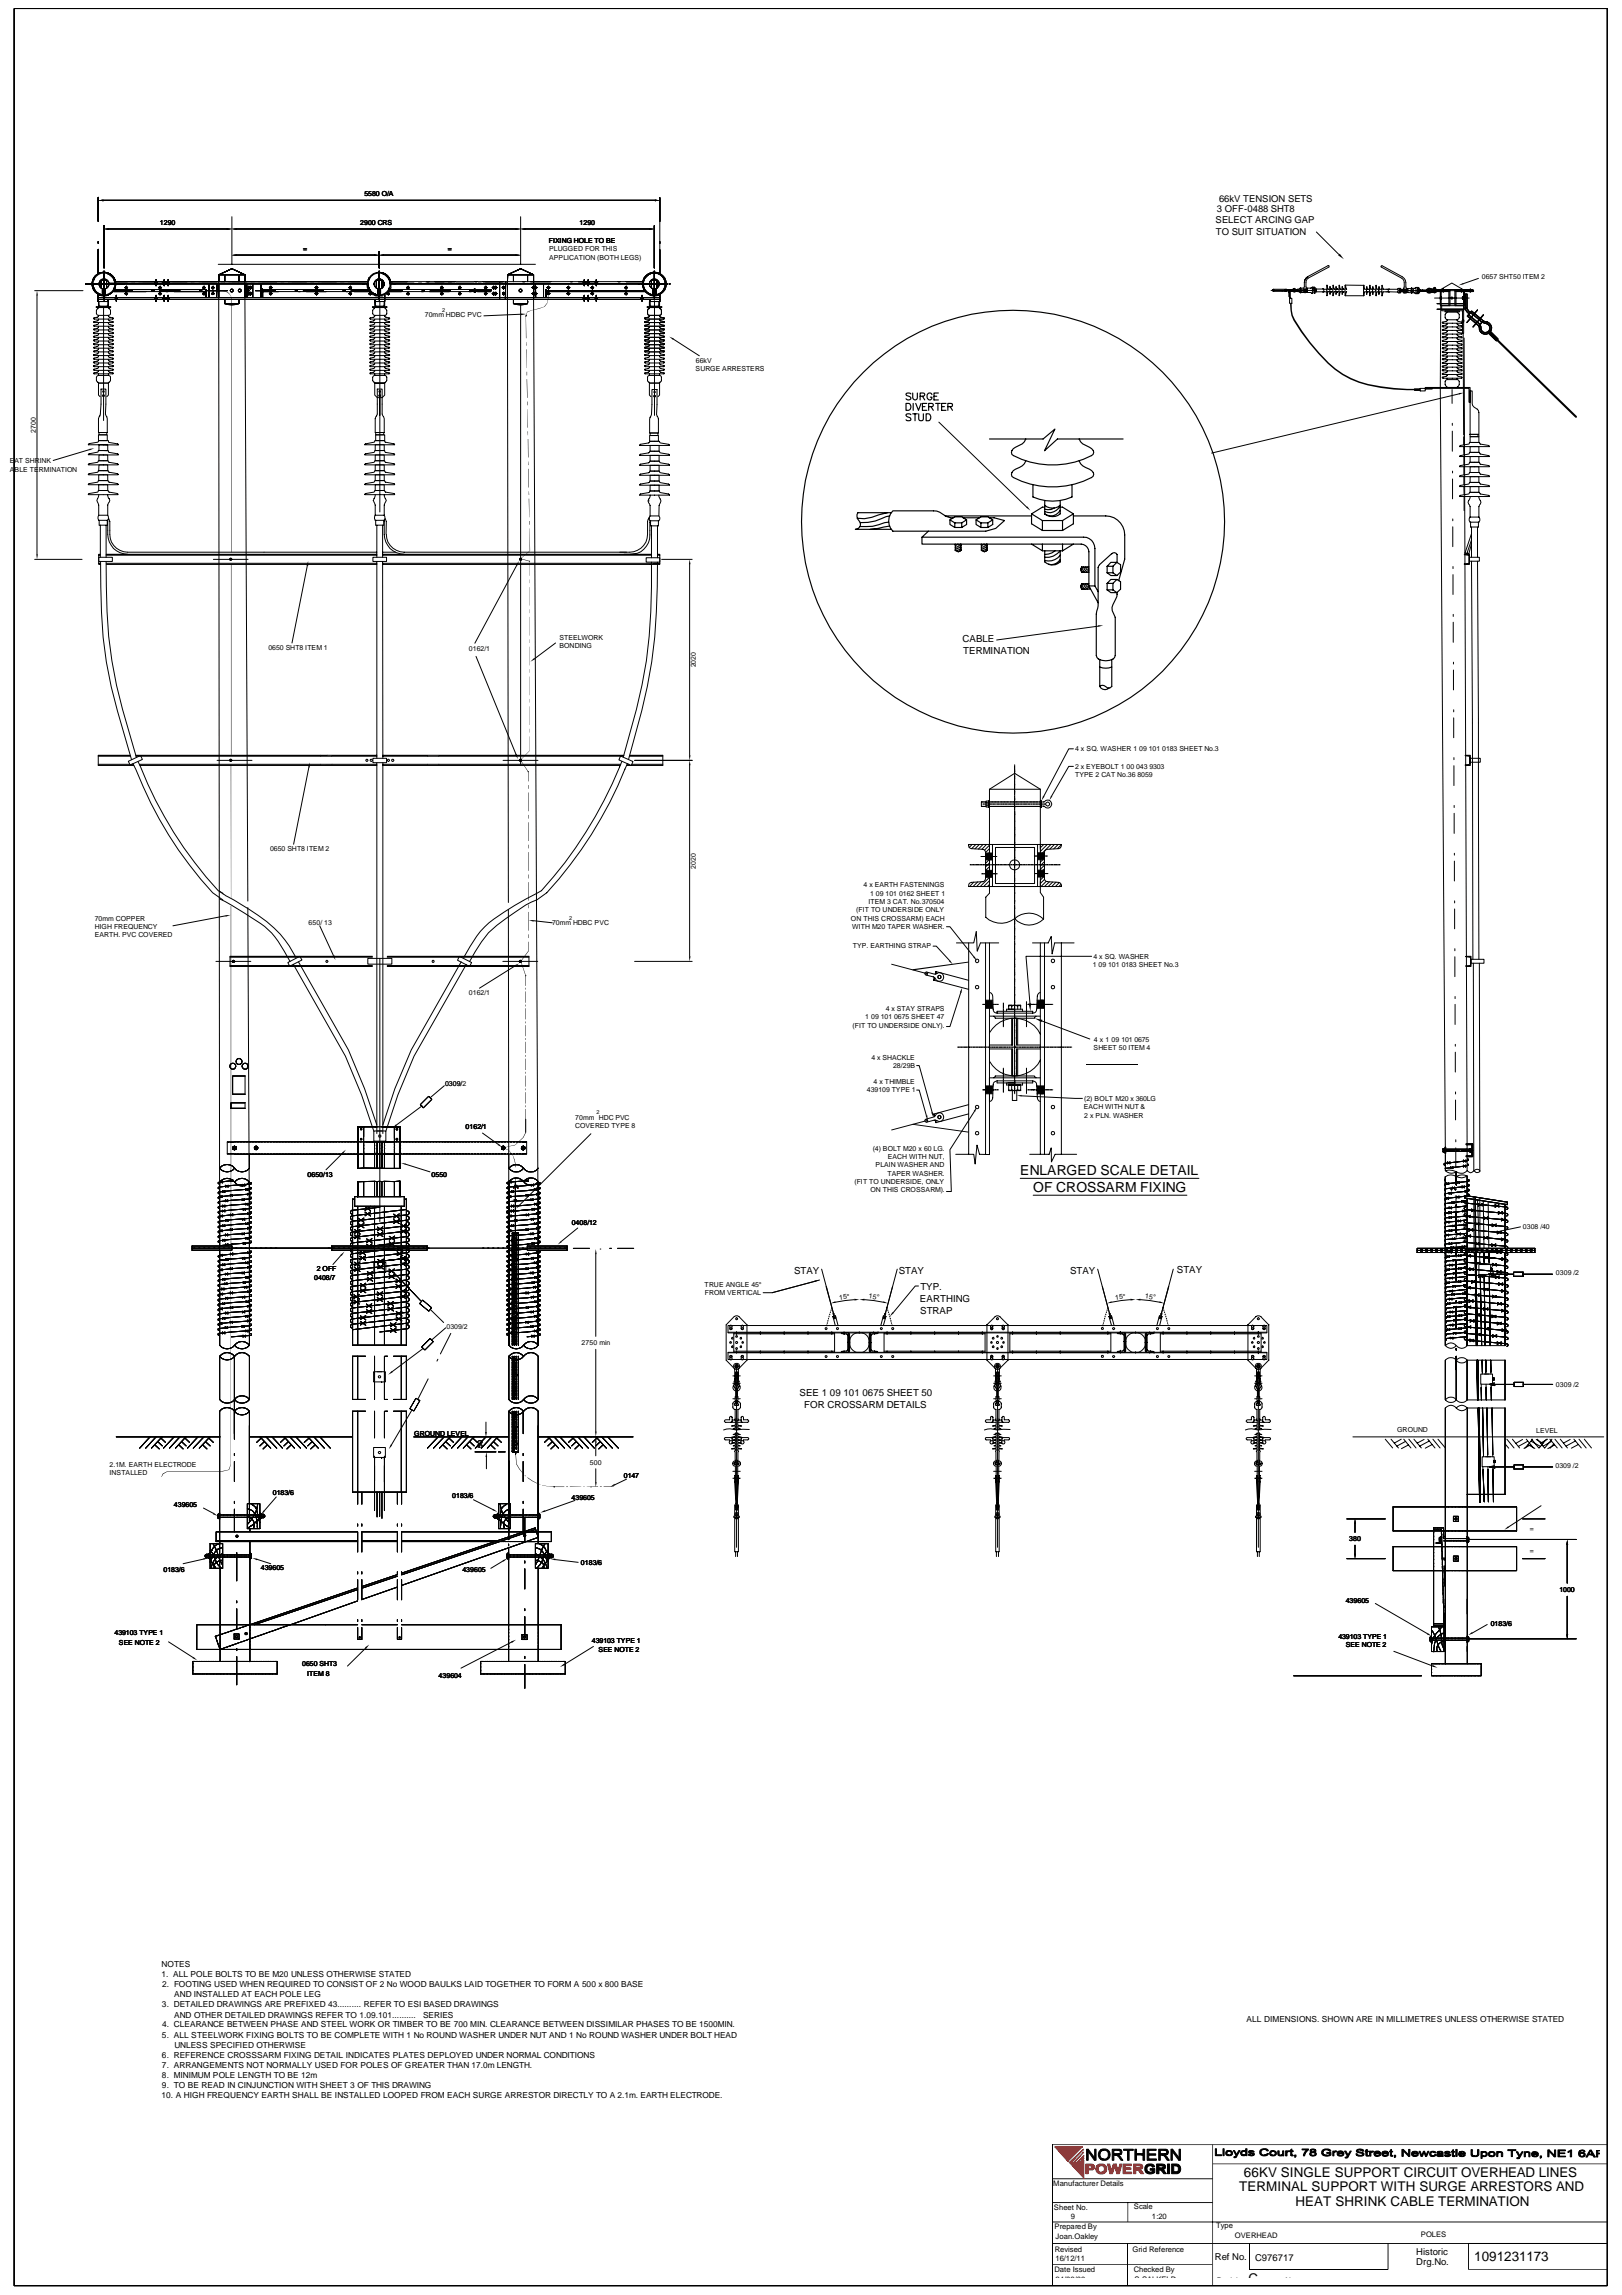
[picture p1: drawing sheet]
<svg xmlns="http://www.w3.org/2000/svg" width="594mm" height="841mm" viewBox="0 0 594 841" stroke-linecap="round" stroke-linejoin="round" font-family="sans-serif">
<defs><g id="words">
<g font-size="5.1">
<text x="373.6" y="430.7">ENLARGED SCALE DETAIL</text>
<text x="378.4" y="436.9">OF CROSSARM FIXING</text>
</g>
<g font-size="4.9">
<text x="455.5" y="797.6">66KV SINGLE SUPPORT CIRCUIT OVERHEAD LINES</text>
<text x="453.8" y="803">TERMINAL SUPPORT WITH SURGE ARRESTORS AND</text>
<text x="474.5" y="808.3">HEAT SHRINK CABLE TERMINATION</text>
<text x="539.9" y="828.5">1091231173</text>
<text x="457.2" y="836.5">C</text>
</g>
<g font-size="3.6">
<text x="352.6" y="235.2">CABLE</text>
<text x="352.7" y="239.5">TERMINATION</text>
<text x="290.8" y="467">STAY</text>
<text x="329.2" y="467">STAY</text>
<text x="391.9" y="467">STAY</text>
<text x="431" y="466.4">STAY</text>
<text x="337.1" y="472.9">TYP.</text>
<text x="336.9" y="477.2">EARTHING</text>
<text x="337" y="481.5">STRAP</text>
<text x="292.8" y="511.6">SEE 1 09 101 0675 SHEET 50</text>
<text x="294.6" y="515.9">FOR CROSSARM DETAILS</text>
</g>
<g font-size="3.5">
<text x="445.6" y="77.7">3 OFF-0488 SHT8</text>
<text x="446.4" y="73.9">66kV TENSION SETS</text>
<text x="445.2" y="81.5">SELECT ARCING GAP</text>
<text x="445.3" y="86">TO SUIT SITUATION</text>
<text x="518.7" y="826.3">Historic</text>
<text x="444.9" y="828.1">Ref No.</text>
<text x="459.7" y="828.5">C976717</text>
<text x="518.7" y="829.9">Drg.No.</text>
</g>
<g font-size="3">
<text x="59.1" y="724.6">1. ALL POLE BOLTS TO BE M20 UNLESS OTHERWISE STATED</text>
<text x="59.2" y="720.9">NOTES</text>
<text x="59.4" y="728.2">2. FOOTING USED WHEN REQUIRED TO CONSIST OF 2 No WOOD BAULKS LAID TOGETHER TO FORM A 500 x 800 BASE</text>
<text x="63.8" y="731.9">AND INSTALLED AT EACH POLE LEG</text>
<text x="59.3" y="735.6">3. DETAILED DRAWINGS ARE PREFIXED 43.......... REFER TO ESI BASED DRAWINGS</text>
<text x="59.4" y="742.9">4. CLEARANCE BETWEEN PHASE AND STEEL WORK OR TIMBER TO BE 700 MIN. CLEARANCE BETWEEN DISSIMILAR PHASES TO BE 1500MIN.</text>
<text x="63.8" y="739.3">AND OTHER DETAILED DRAWINGS REFER TO 1.09.101..........</text>
<text x="154.9" y="739.3">SERIES</text>
<text x="456.5" y="741.1">ALL DIMENSIONS. SHOWN ARE IN MILLIMETRES UNLESS OTHERWISE STATED</text>
<text x="59.3" y="746.7">5. ALL STEELWORK FIXING BOLTS TO BE COMPLETE WITH 1 No ROUND WASHER UNDER NUT AND 1 No ROUND WASHER UNDER BOLT HEAD</text>
<text x="59.3" y="754">6. REFERENCE CROSSSARM FIXING DETAIL INDICATES PLATES DEPLOYED UNDER NORMAL CONDITIONS</text>
<text x="63.9" y="750.4">UNLESS SPECIFIED OTHERWISE</text>
<text x="59.3" y="757.8">7. ARRANGEMENTS NOT NORMALLY USED FOR POLES OF GREATER THAN 17.0m LENGTH.</text>
<text x="59.3" y="761.4">8. MINIMUM POLE LENGTH TO BE 12m</text>
<text x="59.3" y="765.1">9. TO BE READ IN CINJUNCTION WITH SHEET 3 OF THIS DRAWING</text>
<text x="59.1" y="768.8">10. A HIGH FREQUENCY EARTH SHALL BE INSTALLED LOOPED FROM EACH SURGE ARRESTOR DIRECTLY TO A 2.1m. EARTH ELECTRODE.</text>
</g>
<g font-size="2.8">
<text x="385.7" y="801">Manufacturer Details</text>
<text x="386" y="809.8">Sheet No.</text>
<text x="415.2" y="809.6">Scale</text>
<text x="392.2" y="813.1">9</text>
<text x="421.9" y="813">1:20</text>
<text x="386.2" y="816.9">Prepared By</text>
<text x="386.6" y="820.3">Joan.Oakley</text>
<text x="445.3" y="816.6">Type</text>
<text x="452.2" y="820.1">OVERHEAD</text>
<text x="520.4" y="819.7">POLES</text>
<text x="386.2" y="825.2">Revised</text>
<text x="414.8" y="825.2">Grid Reference</text>
<text x="386.2" y="832.7">Date Issued</text>
<text x="386.5" y="828.5">16/12/11</text>
<text x="415.2" y="832.6">Checked By</text>
<text x="386.6" y="836.1">24/06/09</text>
<text x="415.5" y="836.1">S SALKELD</text>
<text x="445.7" y="836.6">Revision</text>
<text x="470.7" y="836.7">Notes</text>
</g>
<g font-size="2.5">
<text x="133.4" y="72">5580 O/A</text>
<text x="58.6" y="82.5">1290</text>
<text x="131.9" y="82.4">2900 CRS</text>
<text x="212.3" y="82.5">1290</text>
<text x="201" y="88.9">FIXING HOLE TO BE</text>
<text x="111.1" y="92">=</text>
<text x="164" y="92">=</text>
<text x="201.1" y="95.3">APPLICATION (BOTH LEGS)</text>
<text x="201.1" y="92.1">PLUGGED FOR THIS</text>
<text x="542.7" y="102.4">0657 SHT50 ITEM 2</text>
<text x="155.6" y="116.2">70mm HDBC PVC</text>
<text x="254.8" y="135.9">SURGE ARRESTERS</text>
<text x="254.8" y="132.8">66kV</text>
<text x="13.1" y="158.5" transform="rotate(-90 13.1 158.5)">2700</text>
<text x="3.6" y="169.8">EAT SHRINK</text>
<text x="3.6" y="172.8">ABLE TERMINATION</text>
<text x="98.3" y="238.2">0650 SHT8 ITEM 1</text>
<text x="171.7" y="238.7">0162/1</text>
<text x="204.9" y="234.4">STEELWORK</text>
<text x="204.9" y="237.3">BONDING</text>
<text x="254.8" y="244.6" transform="rotate(-90 254.8 244.6)">2020</text>
<text x="393.8" y="275.3">4 x SQ. WASHER 1 09 101 0183 SHEET No.3</text>
<text x="393.7" y="281.8">2 x EYEBOLT 1 00 043 9303</text>
<text x="393.7" y="284.8">TYPE 2 CAT No.36 8059</text>
<text x="98.9" y="312">0650 SHT8 ITEM 2</text>
<text x="254.8" y="318.3" transform="rotate(-90 254.8 318.3)">2020</text>
<text x="316.2" y="325.1">4 x EARTH FASTENINGS</text>
<text x="318.7" y="328.2">1 09 101 0162 SHEET 1</text>
<text x="313.6" y="334.3">(FIT TO UNDERSIDE ONLY</text>
<text x="318.1" y="331.3">ITEM 3 CAT. No.370504</text>
<text x="34.7" y="337.4">70mm COPPER</text>
<text x="34.7" y="340.4">HIGH FREQUENCY</text>
<text x="113" y="338.9">650/ 13</text>
<text x="202.2" y="339">70mm HDBC PVC</text>
<text x="311.7" y="337.4">ON THIS CROSSARM) EACH</text>
<text x="312.1" y="340.5">WITH M20 TAPER WASHER.</text>
<text x="34.7" y="343.2">EARTH. PVC COVERED</text>
<text x="312.3" y="347.6">TYP. EARTHING STRAP</text>
<text x="400.5" y="351.5">4 x SQ. WASHER</text>
<text x="400.2" y="354.5">1 09 101 0183 SHEET No.3</text>
<text x="171.7" y="364.5">0162/1</text>
<text x="324.4" y="370.4">4 x STAY STRAPS</text>
<text x="312.3" y="376.6">(FIT TO UNDERSIDE ONLY).</text>
<text x="316.9" y="373.5">1 09 101 0675 SHEET 47</text>
<text x="400.6" y="381.7">4 x 1 09 101 0675</text>
<text x="319.1" y="388.4">4 x SHACKLE</text>
<text x="400.5" y="384.7">SHEET 50 ITEM 4</text>
<text x="327.1" y="391.4">28/29B</text>
<text x="163" y="397.8">0309/</text>
<text x="163" y="397.8">0309/2</text>
<text x="317.5" y="400.3">439109 TYPE 1</text>
<text x="320" y="397.3">4 x THIMBLE</text>
<text x="396.9" y="406.6">EACH WITH NUT &amp;</text>
<text x="397" y="403.4">(2) BOLT M20 x 360LG</text>
<text x="170.5" y="413.7">0162/1</text>
<text x="210.7" y="413.5">COVERED TYPE 8</text>
<text x="210.7" y="410.4">70mm HDC PVC</text>
<text x="397.1" y="409.6">2 x PLN. WASHER</text>
<text x="319.6" y="421.6">(4) BOLT M20 x 60 LG.</text>
<text x="325.1" y="424.7">EACH WITH NUT,</text>
<text x="112.6" y="431.3">0650/13</text>
<text x="158.1" y="431.2">0550</text>
<text x="320.6" y="427.7">PLAIN WASHER AND</text>
<text x="325" y="430.9">TAPER WASHER.</text>
<text x="312.9" y="433.9">(FIT TO UNDERSIDE, ONLY</text>
<text x="318.8" y="437">ON THIS CROSSARM).</text>
<text x="209.4" y="448.9">0408/12</text>
<text x="557.7" y="450.3">0308 /40</text>
<text x="116" y="465.9">2 OFF</text>
<text x="569.8" y="467.4">0309 /2</text>
<text x="115.1" y="468.9">0408/7</text>
<text x="258.1" y="471.5">TRUE ANGLE 45°</text>
<text x="258.1" y="474.6">FROM VERTICAL</text>
<text x="307.4" y="476.3" transform="rotate(-7 307.4 476.3)">15°</text>
<text x="318.1" y="475.8" transform="rotate(7 318.1 475.8)">15°</text>
<text x="408.5" y="476.3" transform="rotate(-7 408.5 476.3)">15°</text>
<text x="419.3" y="475.8" transform="rotate(7 419.3 475.8)">15°</text>
<text x="163.5" y="486.9">0309/2</text>
<text x="213" y="493">2750 min</text>
<text x="569.8" y="508.2">0309 /2</text>
<text x="151.7" y="526.1">GROUND LEVEL</text>
<text x="511.6" y="524.8">GROUND</text>
<text x="562.6" y="525.1">LEVEL</text>
<text x="176.7" y="530.7" transform="rotate(-90 176.7 530.7)">50</text>
<text x="40.1" y="537.5">2.1M. EARTH ELECTRODE</text>
<text x="216.1" y="536.8">500</text>
<text x="569.6" y="538.1">0309 /2</text>
<text x="40.1" y="540.5">INSTALLED</text>
<text x="228.4" y="541.6">0147</text>
<text x="99.9" y="547.7">0183/6</text>
<text x="165.6" y="548.8">0183/6</text>
<text x="209.3" y="549.6">439605</text>
<text x="63.7" y="552.2">439605</text>
<text x="560.3" y="560.9">=</text>
<text x="494.1" y="564.8">380</text>
<text x="560.3" y="569.2">=</text>
<text x="59.9" y="575.9">0183/6</text>
<text x="95.5" y="575.5">439605</text>
<text x="212.8" y="573.5">0183/6</text>
<text x="169.3" y="576.2">439605</text>
<text x="492.8" y="587.5">439605</text>
<text x="571.1" y="583.4">1000</text>
<text x="41.9" y="599">439103 TYPE 1</text>
<text x="545.9" y="595.9">0183/6</text>
<text x="43.5" y="602.7">SEE NOTE 2</text>
<text x="216.7" y="602.1">439103 TYPE 1</text>
<text x="219.2" y="605.5">SEE NOTE 2</text>
<text x="490.1" y="600.5">439103 TYPE 1</text>
<text x="492.8" y="603.6">SEE NOTE 2</text>
<text x="110.7" y="610.5">0650 SHT3</text>
<text x="112.5" y="614">ITEM 8</text>
<text x="160.6" y="614.8">439604</text>
</g>
<g font-size="2">
<text x="162" y="114.2">2</text>
<text x="208.4" y="337.3">2</text>
<text x="218.4" y="408.3">2</text>
</g>
<g font-size="1">
<text x="70.9" y="457.7">X</text>
<text x="72.6" y="457.7">X</text>
<text x="74.5" y="457.7">X</text>
<text x="76.3" y="457.7">X</text>
<text x="78.1" y="457.7">X</text>
<text x="79.9" y="457.7">X</text>
<text x="81.8" y="457.7">X</text>
<text x="83.6" y="457.7">X</text>
<text x="86.2" y="457.7">X</text>
<text x="88.1" y="457.7">X</text>
<text x="89.8" y="457.7">X</text>
<text x="91.7" y="457.7">X</text>
<text x="93.5" y="457.7">X</text>
<text x="95.3" y="457.7">X</text>
<text x="97.1" y="457.7">X</text>
<text x="99" y="457.7">X</text>
<text x="100.8" y="457.7">X</text>
<text x="120.2" y="457.7">X</text>
<text x="122" y="457.7">X</text>
<text x="123.9" y="457.7">X</text>
<text x="125.6" y="457.7">X</text>
<text x="127.5" y="457.7">X</text>
<text x="129.3" y="457.7">X</text>
<text x="131.1" y="457.7">X</text>
<text x="132.9" y="457.7">X</text>
<text x="134.8" y="457.7">X</text>
<text x="136.6" y="457.7">X</text>
<text x="138.4" y="457.7">X</text>
<text x="147.5" y="457.7">X</text>
<text x="149.4" y="457.7">X</text>
<text x="151.2" y="457.7">X</text>
<text x="153" y="457.7">X</text>
<text x="154.9" y="457.7">X</text>
<text x="156.6" y="457.7">X</text>
<text x="176.7" y="457.7">X</text>
<text x="178.6" y="457.7">X</text>
<text x="180.3" y="457.7">X</text>
<text x="182.2" y="457.7">X</text>
<text x="184" y="457.7">X</text>
<text x="185.8" y="457.7">X</text>
<text x="187.6" y="457.7">X</text>
<text x="189.5" y="457.7">X</text>
<text x="191.3" y="457.7">X</text>
<text x="193.9" y="457.7">X</text>
<text x="195.7" y="457.7">X</text>
<text x="197.5" y="457.7">X</text>
<text x="199.4" y="457.7">X</text>
<text x="201.2" y="457.7">X</text>
<text x="203" y="457.7">X</text>
<text x="204.8" y="457.7">X</text>
<text x="206.7" y="457.7">X</text>
</g>
</g></defs>
<g fill="none" stroke="#000" stroke-width=".37">
<path d="M5.2 3.1h583.4v834.5h-583.4v-834.5h583.4v834.5h-583.4zM36 72.3v8.9M37.8 73.4h202.1M84.9 79.4v17.5M190.7 79.4v17.5M241.6 72.4v27.8M36 88.5v.7M36 91.4v8.8M38.1 82.7v15.5M38.1 99.3v9.5M39.9 83.9h43.2M79.9 96.9h116.2"/>
<path d="M86.7 83.9h102.1M86.7 93.5h50.3M138.9 92.2v6M138.9 99.3v9.5M140 99.9a4.3 4.3 0 0 1 3.2 4.2M140.6 93.5h48.2M192.4 83.9h45.4M239.6 99.3v9.5M239.6 82.7v15.5M482.1 85l8.2 8.2M486.3 97.4l.4 .1v.4l-8 4.4a3.7 3.7 0 0 0-.2 3.3v1.6M505.8 97.5l.3-.1 7.5 4a3.3 3.3 0 0 1 1.3 3.8l.2 .5v1.6h-1.1v-1.6a3.2 3.2 0 0 0-.7-3.8l-7.4-4z"/>
<path d="M12.7 106.5h17.7M13.5 108.3v94.8M31.3 104.1h14.3M34 104.1a4.2 4.2 0 0 0 3 3.8M34.6 102l-.2 .5M35 101a4.4 4.4 0 0 1 7.1 1.7 4.4 4.4 0 0 1-4.6 5.8 4.4 4.4 0 0 1-3.2-6.6 4.3 4.3 0 0 1 7.3-.5 4.3 4.3 0 0 1-2.6 6.8 4.3 4.3 0 0 1-5.1-5.2 4.4 4.4 0 0 1 7-2.1 4.4 4.4 0 0 1-1.1 7.3 4.4 4.4 0 0 1-6.1-4.1l.6-2.2zM35.2 112.4h5.4v.3h-5.4zM36 109.7h205.6M36 109.1h205.6M36 107.8v2.7h3.6v-.8M36.1 115.6l-.8-.7v-1.1l.8-1.1h3.6l.8 1.1-.1 1.4-.7 .4M36.1 115.6l-.1 .5-1.6 .4-.1 .3h7.2l-.1-.3-1.6-.4-.1-.5"/>
<path d="M36.1 116.9l-.3 .6-1.6 .5h7.4l-1.6-.5-.3-.6M36.1 118.2l-.3 .7-1.6 .5h7.4l-1.6-.5-.3-.7M36.1 119.5l-.3 .7-1.6 .5h7.4l-1.6-.5-.3-.7M36.1 115.6h3.6M36.1 110.5l.2 1.3 .4 .4h2.4l.4-.4 .2-1.3v1.9h-3.6zM37.1 105.6v-2.8h1.9v2.8M37.5 105.8v2.2M37.9 112.7v41.4M38.1 109.5v.4M38.6 105.8v2.2M39.1 100.2a4.2 4.2 0 0 1 3 3.9M39.9 103.5v.2"/>
<path d="M41.7 106.5h6.6M41.7 106.8h33.8M41.7 106.1h33.8v3M41.7 105.6l-.1 .5M42.2 109.7v-.6h.7v.6M42.3 103.2h92.3M42.3 104h92.3M42.6 108.2v2.2M45.7 107.6h1M45.7 105.4h1M46 107.4h.5v.5h-.5zM46 105.2h.5v.5h-.5z"/>
<path d="M46.2 108h.1M46.2 107.1h.1M46.2 104.9h.1M46.2 105v.9M46.2 107.2v.7M55.6 106.5h.8M56.8 109.7v-.6h.8v.6M56.8 103.2v.8h.8v-.8M57.1 102.5v2.2M57.1 108.2v2.2M58.2 107.6h1M58.2 105.4h1"/>
<path d="M58.6 108h.1M58.6 107.1h.1M58.6 104.9h.1M58.6 106.5h7.3M58.6 105v.9M58.6 107.2v.7M59.7 109.7v-.6h.8v.6M59.7 103.2v.8h.8v-.8M60.1 102.5v2.2M60.1 108.2v2.2M61.2 109.7v-.6h.7v.6M61.2 103.2v.8h.7v-.8"/>
<path d="M61.6 102.5v2.2M61.6 108.2v2.2M73.2 106.5h.7M74.2 107.6h1M74.2 105.4h1M74.4 107.4h.5v.5h-.5zM74.4 105.2h.5v.5h-.5zM74.7 108h.1M74.7 107.1h.1M74.7 104.9h.1M74.7 105v.9M74.7 107.2v.7"/>
<path d="M76 106.5h7.3M76.5 104v5.1M77.5 107.6h1M77.5 105.4h1M77.7 107.4h.5v.5h-.5zM77.7 105.2h.5v.5h-.5zM78 107.1h.1M78 104.9h.1M78 105v.9M78 107.2v.7M79.4 104l-.1 5.1M80.1 104v5.1"/>
<path d="M80.2 100.7h9.5l-4.8-2.2-4.7 2.2-.1 2.5 .3 356.2M82.3 109.7v1.6h5.2M82.3 100.7v2.5M82.3 111.3a8.1 8.1 0 0 0 5.2 0M84.5 106.1h.8v.7h-.8zM87.4 106.1h.8v.7h-.8zM87.5 100.7v2.5M87.5 109.7v1.6M89.7 100.7l1.1 229.5M89.7 104v5.1M90.3 104l.1 5.1M90.6 107.6h1.8"/>
<path d="M90.6 105.4h1.8M90.7 106.5h.7M91.1 108h.1M91.1 107.1h.1M91.1 104.9h.1M91.1 107.2h.7M91.1 105h.7M91.1 105v.9M91.1 107.2v.7M91.1 107.2l-.4 .4 .4 .3M91.1 105l-.4 .4 .1 .3h1l.4-.3-.4-.4M91.8 107.2l.4 .4-.4 .3"/>
<path d="M91.8 107.2v.7h-.7M91.8 108h.1M91.8 107.1h.1M91.8 104.9h.1M91.8 105v.9M92.5 104v5.1M93.6 106.5h7.2M95.5 104v5.1M96.2 106.8h39.4M96.2 106.1h38.8M96.2 105.9v3M98.6 107.6h1.1"/>
<path d="M98.6 105.4h1.1M98.8 107.4h.6v.5h-.6zM98.8 105.2h.6v.5h-.6zM99.1 108h.1M99.1 107.1h.1M99.1 104.9h.1M99.1 105v.9M99.1 107.2v.7M108.1 106.5h.8M111.1 106.5h7.3M115.4 107.6h1M115.4 105.4h1"/>
<path d="M115.7 107.4h.5v.5h-.5zM115.7 105.2h.5v.5h-.5zM115.9 108h.1M115.9 107.1h.1M115.9 104.9h.1M115.9 105v.9M115.9 107.2v.7M125.6 106.5h.8M127.8 107.6h1M127.8 105.4h1M128 107.4h.5v.5h-.5zM128 105.2h.5v.5h-.5z"/>
<path d="M128.3 108h.1M128.3 107.1h.1M128.3 104.9h.1M128.3 105v.9M128.3 107.2v.7M128.6 106.5h6.6M133 104.1h.4M134.5 104.1a4.4 4.4 0 0 0 3.3 4.2M134.9 104.1a3.9 3.9 0 0 0 2.9 3.8M135 107.6h1.1M135.1 101.9l-.2 .5M135.3 107.4h.5v.5h-.5l.3-.7 .3 .4-.1 .3h-.5l.3-.7 .3 .4-.1 .3h-.5l.3-.7 .3 .4-.1 .3h-.5z"/>
<path d="M135.4 102l-.2 .5M135.6 108h.1M135.6 107.1h.1M135.6 107.2v.7M136.4 112.4h5.3v.3h-5.3zM137.2 110.5l.3 1.3 .3 .4h2.5l.3-.4 .3-1.3v1.9h-3.7zM137.2 112.7h3.7l.7 1.1v1.4l-.7 .4-4-.1-.4-.6v-1.1zM137.8 105.6v-2.8h2.1v2.8M138.3 105.8v2.2M138.9 109.5v.4M139.1 110.5v77.1M139.4 105.8v2.2"/>
<path d="M139.9 100.2a4.2 4.2 0 0 1 2.9 3.9M140.9 115.6l.1 .5 1.6 .4 .1 .3h-7.2l.1-.3 1.3-.3 .3-.4M140.9 116.9l.2 .6 1.6 .5h-7.3l1.6-.5 .2-.3M140.9 118.2l.2 .7 1.6 .5h-7.3l1.6-.5 .2-.4M140.9 119.5l.2 .7 1.6 .5h-7.3l1.6-.5 .2-.4M140.9 107.9v2.6h-3.7v-.8M141.6 107.6h1.1M141.9 107.4h.5v.5h-.5zM142.2 106.8h37.5M142.2 108h.1M142.2 107.1h.1M142.2 107.2v.7"/>
<path d="M142.5 105.6l-.2 .5M142.5 106.5h4.8M142.7 106.1h37.2M142.8 105.7l-.2 .6M143.1 103.2h92.3M143.2 104h92.2M143.6 103.5v.2M144.3 104.1h.4M148.9 107.6h1M148.9 105.4h1M149.2 107.4h.5v.5h-.5zM149.2 105.2h.5v.5h-.5z"/>
<path d="M149.4 108h.1M149.4 107.1h.1M149.4 104.9h.1M149.4 105v.9M149.4 107.2v.7M154.6 106.5h.8M157.6 106.5h7.2M161.3 107.6h.9M161.3 105.4h.9M161.8 108h.1M161.8 107.1h.1M161.8 104.9h.1"/>
<path d="M161.8 105v.9M161.8 107.2v.7M162.3 107.6h.1M162.3 105.4h.1M167.9 107.6h1M167.9 105.4h1M168.1 107.4h.6v.5h-.6zM168.1 105.2h.6v.5h-.6zM168.4 108h.1M168.4 107.1h.1M168.4 104.9h.1M168.4 105v.9"/>
<path d="M168.4 107.2v.7M172.1 106.5h.8M173.1 106.5h1.6M173.5 106.1h.7v.7h-.7zM173.8 107.2h.1M173.8 105.7v1.4M175 106.5h4.8M177.4 107.6h1M177.4 105.4h1M177.6 105.2h.5v.5h-.5zM177.6 107.4h.5v.5h-.5zM177.9 108h.1"/>
<path d="M177.9 107.1h.1M177.9 104.9h.1M177.9 105v.9M177.9 107.2v.7M180.3 107.6h1.1M180.3 105.4h1.1M180.8 108h.1M180.8 107.1h.1M180.8 104.9h.1M180.8 105v.9M180.8 107.2v.7M180.8 107.2h.7"/>
<path d="M180.8 105h.7M180.8 107.2l-.4 .4 .4 .3M180.8 105l-.3 .7h1l.4-.3-.4-.4M181.1 107.6h.9M181.1 105.4h.9M181.5 107.2l.4 .4-.4 .3M181.5 107.2v.7h-.7M181.5 108h.1M181.5 107.1h.1M181.5 104.9h.1M181.5 105v.9M183 103.2v6.5"/>
<path d="M183.9 105.4h1.1M184.1 107.6h.9M184.4 108h.1M184.4 105v.9M184.4 107.2v.7M184.4 107.1h.1M184.4 104.9h.1M185.2 103.2l-.1 6.5M185.9 100.7l.3 230M188 111.3a8.1 8.1 0 0 0 5.2 0M188 109.7v1.6h5.2M188 100.7v2.5"/>
<path d="M190.2 106.1h.8v.7h-.8zM190.7 111.3v168.8M190.8 115.1l-13.6 .6M192.9 115.5l-.4 .3M193.2 109.7v1.6M193.2 100.7v2.5M193.5 110.5v.2zM194.9 107.6h1M194.9 105.4h1M195.1 105.2l1-.2 .3 .4-.3 .3h-.7h-.3zM195.3 103.7v.2M195.4 107.2l-.4 .4 .4 .4"/>
<path d="M195.4 100.7h-9.5l4.8-2.2 4.7 2.2 1.7 358.8M195.4 108h.1M195.4 107.1h.1M195.4 104.9h.1M195.6 107.6h.9M195.6 105.4h.9M196.1 107.2l.3 .4-.3 .3M196.1 107.2v.7h-.7M196.1 107.2h-.7v.7M196.1 108h.1M196.1 107.1h.1M196.1 104.9h.1"/>
<path d="M196.1 105v.9M196.1 104l.1 5.1M196.6 107.6h.1M196.6 105.4h.1M199.1 104v5.1M200 106.5h36.1M200 106.1v3M200 106.8h36.3M200.3 105.4h1.1M200.4 107.6h1M200.6 107.4h.5v.5h-.5zM200.6 105.2h.5v.5h-.5z"/>
<path d="M200.8 107.1h.1M200.8 104.9h.1M200.8 105v.9M200.8 107.2v.7M207.6 107.6h1.1M208.1 107.1h.1M208.1 105v.9M208.1 107.2v.7M208.2 108h-.1M208.2 104.9h-.1M208.7 105.4h-1.1M213.6 109.7v-.6h.7v.6"/>
<path d="M214 102.5v2.2M214 108.2v2.2M214.3 103.2v.8h-.7v-.8M215.1 109.7v-.6h.7v.6M215.4 102.5v2.2M215.4 108.2v2.2M215.8 103.2v.8h-.7v-.8M216.4 107.6h1M216.7 105.2h.5v.5h-.5zM216.7 107.4h.5v.5h-.5zM216.9 107.1h.1M216.9 105v.9"/>
<path d="M216.9 107.2v.7M217 108h-.1M217 104.9h-.1M217.4 105.4h-1M218 103.2v.8h.7v-.8M218 109.7v-.6h.7v.6M218.4 102.5v2.2M218.4 108.2v2.2M228.8 107.6h1M229 107.4h.5v.5h-.5zM229 105.2h.5v.5h-.5zM229.3 107.1h.1"/>
<path d="M229.3 105v.9M229.3 107.2v.7M229.4 108h-.1M229.4 104.9h-.1M229.8 105.4h-1M233.8 104.1h.4M234.8 109.7v-.6h.7v.6M234.9 104.1h9.5M235.1 108.2v2.2M236.1 106.1h-.4M237 112.4h5.4v.3h-5.4zM237.8 115.6l-.3-.1a1.96 1.96 0 0 1-.3-2.1l.6-.7h3.8l.5 .7a1.96 1.96 0 0 1-.2 2.1l-.3 .1"/>
<path d="M237.8 115.6l-.1 .5-1.6 .4v.3h7.2l-.1-.3-1.6-.4v-.5M237.8 116.9v.4l-1.7 .6v.2h7.2l-.1-.2-1.6-.6v-.4M237.8 118.2l-.2 .7-1.5 .3v.3h7.2l-.1-.3-1.4-.3-.2-.7M237.8 119.5l-.2 .7-1.5 .4v.2h7.2l-.1-.2-1.4-.4-.2-.7M237.8 110.5l.3 .1 .1 1.2 .3 .4h2.4l.3-.4 .1-1.2 .3-.1v1.9h-3.8zM237.8 115.6h3.8M238 109.7l.1 .8M238 110.5h3.6zM239.1 105.8v2.2M239.6 109.5v.4M239.7 110.5v41.7M240.2 105.8v2.2"/>
<path d="M240.6 105.6v-2.8h-2v2.8M241.6 107.9v2.6M245 104.1h.4M465.5 106.4h16.6M466.2 106.1l.2-.1v.8l-.2-.1zM466.3 106.1v.7M466.4 106.8h4.7M466.4 106h4.7M469.6 106.8h.1M470.6 106.4l.2-.1v.2zM470.6 106.2v.4M471 106.7h1.9v-.6v.7"/>
<path d="M471.1 106.3l-.1 .4M471.1 106v.3M471.1 106.1v.2M471.1 106v.1M471.8 106.7l.6 .1M471.9 106.7l.1 2h.3v-2M472.1 106.7v.1M472.3 109v2.2h.8v-1.9l-.6-.1v-2.4h-.2v2.5M472.4 106.2v.2M472.4 106.4v.3M472.5 106.1l-.1 .3M472.9 106.7l.7 .1"/>
<path d="M472.9 106.7h.1M473 106.1l-.1 .6M473.6 105.9l-2.5 .2M473.8 106.3h.2v.3l-.2-.1M474 106.2v.4zM474 106.2v.4M474.5 106.7v.1M474.6 106.2l1.7-.5 .5 .2 .2 .5-.2 .4-.5 .2-2.1-.3M474.6 106.2l-.8-.2 .1 .8 .3-.1M474.6 106.2l-.6-.5a.78 .78 0 0 0-.3 1.2h.7l.2-.3M474.6 106.1l-.4 .1v.5M474.6 106.2v.5"/>
<path d="M475 106.1v.6M475.2 106v.8M475.7 106.8l.6 .4h3.8l.5 .3M476.1 106.2h.5v.4h-.5zM476.3 105.4v2M477.4 105.6l-1.5 .1-.2 .3M477.5 106.2l.4-.3 .5 .3v.5l-.5 .2-.4-.2zM477.6 106.1h.7v.6h-.7zM477.7 106.2h.5v.4h-.5zM477.9 105.5v1.9M478.5 105.6h1.6l.5-.4h.8l.6 .8M478.6 105.6v1.6"/>
<path d="M478.8 105.6v1.6M479 101.3a3.3 3.3 0 0 0-1.3 3.8l-.3 .5v1.6M479 101.3l7.3-3.9zM480.7 105.2v2.4M481 105.2v.5h.3M481.3 105.7l.3 .3-.3 1M481.3 107v.5M481.3 105.7l-.2 .5 .2 .8M481.6 106.1h.5M481.6 106.7h.5M482 106.3l-.2 1-.4 .2M482.1 106l2.4-.3 .3 .3"/>
<path d="M482.1 106l.1 .9h2.6M484.8 106h1.1v.9M484.8 106v.9M485.9 106l.1-1.5 .2 1.3 .8 .2v.8l-.8 .2-.2 1.4-.1-1.5h-1.1M487 105.1h.2M487 107.7l.2 .1M487 105.1v.9zM487 106.8v.9zM487.2 105.1l.1 .7zM487.3 105.8l.8 .2M487.3 107l-.1 .8zM488.1 106.8l-.8 .2"/>
<path d="M488.2 104.5l.3 1.3 .7 .2v.8l-.7 .2-.2 1.4zM489.2 107.8h.2M489.2 106.8v1zM489.2 105.2v.8zM489.4 105.1l-.2 .1M489.4 105.1l.1 .7zM489.5 105.8l.9 .2M489.5 107l-.1 .8zM490.4 106.8l-.9 .2M490.5 104.5l.2 1.3 .8 .2v.9l-.8 .1-.3 1.4zM491.5 105.2v.8zM491.5 106.9v.9z"/>
<path d="M491.5 107.8h.2M491.7 105.1v.7zM491.7 105.1l-.2 .1M491.7 105.8l.9 .2M491.7 107v.8zM492.6 106.9l-.9 .1M492.7 108.4h6.7M492.7 104.5l6.7 .1M493.2 106l-.5-1.5v3.9l.5-1.5M500.5 106.9v-.9l-.8-.2-.3-1.2v3.8M500.5 106v-.9l.4 .9h.7M501.6 106.9h-.8l-.3 1v-1h-.7l-.4 1.5"/>
<path d="M502.7 106v.9h-.7l-.4 1.5v-3.8l.4 1.4h.7l.1-.9 .2 .9h.9M502.7 106.9v1l.3-1h.9M505 106.9v-.9h-.7l-.4-1.4v3.8l.4-1.5h.7v1l.3-1h.8M505 106v-.9l.3 .9h.8M506.1 106v.9M506.2 104.6l-.1 1.4M506.2 104.6l.3 1.2zM506.5 105.8l1.9 .2M508.4 106.9l3.6 .1M508.4 106.9h-1.9l-.3 1.5-.1-1.5M508.4 106v.9M512 105.8l-3.6 .2"/>
<path d="M512.1 106.5h27.6M512.5 106h.1M512.5 105.9h.2M512.7 107h.1M512.7 105.7l.4 .3v1l-.4 .4-.6-.1-.1-1.5M512.8 105.7l-.8 .1M512.9 106.1l-.2-.3-.2 .3v.8h.4M512.9 106.1l-.1 .7M512.9 106.9h.1M512.9 106.1l.1 .1M513 106.8l-.1 .1M513.8 106.8l.1 .2z"/>
<path d="M513.8 106.8l.2 .4M513.8 106.8h-.9M513.8 106.2h-.9M513.8 106.2v.1M513.8 106.1v.1M513.8 106.1h.1M513.8 106.7v.1M513.9 105.9l-.1 .9M513.9 105.9l.1 1.4M513.9 105.9l-.1 .2M514 107.3h1M514 105.7v1.6"/>
<path d="M514.1 106.3l.4-.3 .4 .3v.5l-.4 .2-.4-.2zM514.3 106.2h.6v.6h-.6zM514.5 105.5v2M515.1 107.2l1.9 .1M515.1 105.8h.1M515.1 105.7v1.6M515.2 105.8l1.8-.1a.81 .81 0 0 1 .8 .8 .81 .81 0 0 1-.8 .8M515.2 105.8v1.4M515.6 105.7v1.5M516.9 105.7l2.5-.4 .4 .3 .1 .9M516.9 107.3h1.2l.5 .3M517 105.4v2.1"/>
<path d="M518.6 105.3v2.3M519.3 105.8l.2 .4h.7M519.3 105.9l.2 .1-.1 1.1-.3-.6zM519.3 105.8h.1M519.3 105.3v.5M519.3 105.9l-.2 .4 .2 .9M519.5 106.1l3.7 .2 .3 .2-.3 .3-3.7 .1M519.9 106.4l-.1 1-1.2 .2M520.2 106.8h-.7l-.6 .5 .1 .3M520.9 106.3l.3 .2-.3 .3M522.6 106a1.14 1.14 0 0 1 1.6-.2h1.7v.3l-1.9 .1-.6-.3-.4 .2v.8l2.9-.1v.4h-1.7a1.01 1.01 0 0 1-1.3 .1 1.01 1.01 0 0 1-.3-1.3zM523.2 106.3l-.4 .2 .4 .3"/>
<path d="M524.2 106.5h3.6v5.5l-.3-.2-.1-5h-3.1zM524.3 106.5v-.4h15.2v.4M524.8 106.1v.4M525 106.5h.8v.3h-.8v-.3h.8zM525 106.7h.8zM525 106.8h.8zM525 106.2h.8zM525 106.3h.8zM525 106.4h.8zM525 106.6h.8M525 106.3h.8M525.1 105.7h.6z"/>
<path d="M525.2 107.2v-1.9h.3v1.9M525.4 109.2h12.7M525.4 105.7v1.4M525.4 105.4v.3zM525.4 105.6h.1M525.6 106.8l-.1 .6-.4-.2M525.6 105.7v.5M525.7 105.7h.1M525.8 106.1h-.8v.4h.8v-.4h-.8v.7h.8M526.9 106.1v.4M527.5 106.1v.4M527.5 108.8v.8h.3v-.8h-.3v.8"/>
<path d="M527.6 108.8v.8zM527.6 106.1l4.1-2.4 4.1 2.4M527.6 112h3.4v-5.5h-3.7l.2 .3h3.1l.2 5.2M527.6 112l-.1 30 1.8 287M527.7 108.8v.8M527.8 108.8v.8zM527.8 111.8v.2M528 112h8v1.9h-8zM528.2 106.5h.7v.3h-.7v-.3h.7zM528.2 106.7h.7zM528.2 106.8h.7zM528.2 106.2h.7z"/>
<path d="M528.2 106.3h.7zM528.2 106.4h.7zM528.2 106.6h.7M528.2 106.3h.7M528.6 105.7v1.4M528.9 106.5v-.4h-.7v.4h.7v-.4h-.7v.7h.7M529.2 113.9h5.3v.4h-5.3zM529.4 114.9l.6-.6h3.7l.7 1v1.1l-.7 .7v.3l1.8 .9-7.3 .1 .1-.4 1.4-.2 .3-.4v-.3l-.7-.7zM530 118.4l-.1 .6-1.6 .4-.1 .3h7.2l-.1-.3-1.6-.4v-.6M530 119.8l-.2 .6-1.5 .3-.1 .4h7.2l-.1-.4-1.4-.3-.2-.6M530 117.2h3.7M533 112l.2-.2v-5h3.2l.1-.3h-3.7v5.5h3.4"/>
<path d="M534.9 106.5h.8v.3h-.8v-.3h.8zM534.9 106.7h.8zM534.9 106.8h.8zM534.9 106.2h.8zM534.9 106.3h.8zM534.9 106.4h.8zM534.9 106.6h.8M534.9 106.5v-.4h.8v.4h-.8v-.4h.8v.7h-.8M534.9 106.3h.8M535.3 105.8v1.3M535.3 117.6h.9M535.6 108.8h.8v.8h-.8v-.8h.8v.8h-.8"/>
<path d="M535.6 118h.4M535.6 117.2h.4M535.6 117.2h.4v.8h-.4zM536 108.8v.8zM536 106.5v15.7h-.4v-8.3M536.1 108.8v.8M536.2 108.8v.8zM536.3 108.8v.8zM536.4 106.1v.4M536.4 108.8h.4v.8h-.4zM537 106.1v.4M538.1 106.5h.7v.3h-.7v-.3h.7z"/>
<path d="M538.1 106.7h.7zM538.1 106.8h.7zM538.1 106.2h.7zM538.1 106.3h.7zM538.1 106.4h.7zM538.1 106.6h.7M538.1 106.1h.7v.4h-.7v-.4h.7v.7h-.7M538.1 106.3h.7M538.5 105.7v1.4M539 106.1v.4M539.7 106.5h-3.7l.2 5.5M539.7 106.5l-.2 .3h-3.1l-.2 5.2"/>
<path d="M541.4 102l-5.5 2M35.7 137.7h4.3l.5 .6-.2 1.5-.6 .6h-3.6l-.8-1v-1.1zM36.1 123.6l-.4 .7-1.3 .2-.2 .3h7.4l-.2-.3-1.4-.2-.3-.7M36.1 125l-.1 .5-1.6 .4-.1 .3h7.2l-.1-.3-1.6-.4-.1-.5M36.1 126.3l-.3 .6-1.6 .5h7.4l-1.6-.5-.3-.6M36.1 127.6l-.3 .7-1.6 .5h7.4l-1.6-.5-.3-.7M36.1 128.9l-.3 .7-1.6 .5h7.4l-1.6-.5-.3-.7M36.1 130.3l-.2 .6-1.7 .6h7.4l-1.7-.6-.2-.6M36.1 131.7l-.2 .5-1.5 .4-.2 .2h7.4l-.2-.2-1.5-.4-.2-.5M36.1 133l-.4 .7-1.3 .2-.2 .3h7.4l-.2-.3-1.4-.2-.3-.7M36.1 134.4l-.1 .5-1.6 .4-.1 .3h7.2l-.1-.3-1.6-.4-.1-.5M36.1 135.7l-.3 .6-1.6 .5h7.4l-1.6-.5-.3-.6"/>
<path d="M36.1 120.9l-.2 .6-1.7 .6h7.4l-1.7-.6-.2-.6M36.1 122.3l-.2 .6-1.5 .3-.2 .2h7.4l-.2-.2-1.5-.3-.2-.6M36.1 137v.4M39.7 137v.4M136.7 137.9l.5-.3 4 .1 .4 .6v1.1l-.7 1h-3.7l-.7-1zM137.2 137v.4M140.9 123.6l.3 .7 1.4 .2 .1 .3h-7.3l.2-.3 1.3-.2 .3-.4M140.9 125l.1 .5 1.6 .4 .1 .3h-7.2l.1-.3 1.3-.3 .3-.4M140.9 126.3l.2 .6 1.6 .5h-7.3l1.6-.5 .2-.3M140.9 127.6l.2 .7 1.6 .5h-7.3l1.6-.5 .2-.4M140.9 128.9l.2 .7 1.6 .5h-7.3l1.6-.5 .2-.4M140.9 130.3l.2 .6 1.6 .6h-7.3l1.7-.6 .1-.3"/>
<path d="M140.9 131.7l.2 .5 1.5 .4 .1 .2h-7.3l.2-.2 1.5-.4 .1-.3M140.9 133l.3 .7 1.4 .2 .1 .3h-7.3l.2-.3 1.3-.2 .3-.4M140.9 134.4l.1 .5 1.6 .4 .1 .3h-7.2l.1-.3 1.3-.3 .3-.4M140.9 135.7l.2 .6 1.6 .5h-7.3l1.6-.5 .2-.3M140.9 120.9l.2 .6 1.6 .6h-7.3l1.7-.6 .1-.3M140.9 122.3l.2 .6 1.5 .3 .1 .2h-7.3l.2-.2 1.5-.3 .1-.4M140.9 137v.4M237.5 137.7h4.4a1.96 1.96 0 0 1 .2 2.1l-.5 .6h-3.8l-.6-.6a1.96 1.96 0 0 1 .3-2.1zM237.8 123.6v.4l-.3 .3-1.3 .2-.1 .3h7.2l-.1-.3-1.3-.2-.3-.3v-.4M237.8 125l-.1 .5-1.6 .4v.3h7.2l-.1-.3-1.6-.4v-.5M237.8 126.3v.4l-1.7 .6v.2h7.2l-.1-.2-1.6-.6v-.4M237.8 127.6l-.2 .7-1.5 .3v.3h7.2l-.1-.3-1.4-.3-.2-.7"/>
<path d="M237.8 120.9l-.1 .6-1.5 .3-.1 .4h7.2l-.1-.4-1.5-.3-.1-.6M237.8 122.3l-.1 .6-1.5 .3-.1 .3h7.2l-.1-.3-1.5-.3-.1-.6M237.8 128.9l-.2 .7-1.5 .4v.2h7.2l-.1-.2-1.4-.4-.2-.7M237.8 130.3l-.1 .6-1.5 .3-.1 .4h7.2l-.1-.4-1.5-.3-.1-.6M237.8 131.7l-.1 .5-1.5 .4-.1 .3h7.2l-.1-.3-1.5-.4-.1-.5M237.8 133l-.1 .5-1.6 .7h7.2l-1.7-.7v-.5M237.8 134.4l-.1 .5-1.6 .4v.3h7.2l-.1-.3-1.6-.4v-.5M237.8 135.7l-.2 .6-1.5 .4v.2h7.2l-.1-.2-1.4-.4-.2-.6M237.8 137v.4M241.6 137v.4M246.6 124.3l9.5 6.1M529.7 139.2h4.3l.4 .6-.2 1.5-.5 .7h-3.7l-.7-1.1v-1.1z"/>
<path d="M530 125.1l-.2 .6-1.6 .6h7.3l-1.7-.6-.1-.6M530 126.5l-.2 .6-1.5 .3-.1 .3h7.3l-.2-.3-1.5-.3-.1-.6M530 127.8l-.1 .6-1.6 .4-.1 .3h7.2l-.1-.3-1.6-.4v-.6M530 129.2l-.2 .6-1.5 .3-.1 .4h7.2l-.1-.4-1.4-.3-.2-.6M530 130.5l-.2 .6-1.6 .6h7.3l-1.6-.6-.2-.6M530 131.8l-.2 .7-1.6 .5h7.3l-1.6-.5-.2-.7M530 133.2l-.2 .6-1.6 .6h7.3l-1.7-.6-.1-.6M530 134.5l-.2 .6-1.6 .6h7.3l-1.7-.6-.1-.6M530 135.9l-.2 .6-1.5 .3-.1 .3h7.3l-.2-.3-1.5-.3-.1-.6M530 137.2l-.1 .6-1.6 .4-.1 .3h7.2l-.1-.3-1.6-.4v-.6M530 121.1l-.2 .7-1.6 .5h7.3l-1.6-.5-.2-.7M530 122.4l-.2 .7-1.6 .5h7.3l-1.6-.5-.2-.7"/>
<path d="M530 123.8l-.2 .6-1.6 .6h7.3l-1.7-.6-.1-.6M530 138.6v.3M533.7 138.6v.3M535.9 122.2v19.8M536.2 123.9l1.1 305.1M36.1 159.3h3.2v2.2h-3.2zM36.2 158.5h2.9v.8h-2.9zM36.7 145.4l-.6-.6v-4.4h3.6v4.4l-.6 .6M37 142.6h1.8l-.2 9.1 .7 1.7v5.1h-3.2v-5.1l.6-1.7 .3-3.6zM37.7 144.8h.4v.4h-.4zM37.7 143.3h.4v.4h-.4zM137.2 140.4h3.7v4.4l-.9 .9h-1.8l-1-.9z"/>
<path d="M137.6 159.3h3.3v2.2h-3.3zM137.6 158.5h2.9v.8h-2.9zM138.2 142.6h1.8v9.1l.7 1.7v5.1h-3.3v-5.1l.8-1.7zM138.9 143.3h.4v.4h-.4zM138.9 144.8h.4v.4h-.4zM237.9 159.6h3.2v2.1h-3.2zM238.1 158.7h2.9v.9h-2.9zM238.4 145.4l-.6-.6v-4.4h3.8v4.4l-.6 .6M238.8 142.7h1.8l-.1 9.2 .6 1.7v5.1h-3.2v-5.1l.7-1.7zM239.5 143.5h.4v.3h-.4zM239.5 144.9h.4v.5h-.4zM343.8 154.7l32.2 31.1"/>
<path d="M518 142.5h2.1M518 143.1h2.1M522 142h16.4v5.4h-.4v-5.1h-16zM522 142.3h2.5v.3h-2.4l-.1 .7h-1.9v-1h2.2M531.8 142.7v5.1M531.9 155.1v.8M531.9 158v7.4M534.2 144.4l-90.5 21.6M535.9 142.3l.1 17.1M538.1 159.2h3.3M538.4 159.2v-15.9h.8l.1 5.3 1.7 1.3 .6 1.3v8.8M538.4 159.2h2.9v.8h-2.9z"/>
<path d="M32.4 177.3l3.3-.6 .3-.6h3.6l.4 .6 3 .5 .3 .4h-11zM32.4 173.7l3.3-.6 .3-.6h3.6l.4 .6 3 .5 .3 .4h-11zM32.4 170l3.3-.6 .3-.6h3.6l.4 .6 3 .5 .3 .4h-11zM32.4 166.4l3.3-.7 .3-.6h1.8l1.9 .1 .3 .6 3 .5 .3 .4-11-.1zM32.4 162.7l3.3-.6 .4-.6h3.6l.3 .6 3 .5 .3 .5-11-.1zM32.8 164.8l-13.3 3.9M36.2 177.6h3.3v2.1h-3.3zM36.2 174h3.3v2.1h-3.3zM36.2 166.7h3.3v2.1h-3.3zM36.2 170.3h3.3v2.2h-3.3zM36.2 163l3.3 .1v2h-3.3zM133.7 177.3l3.2-.6 .3-.6h3.7l.3 .6 3.1 .5 .2 .4h-10.9z"/>
<path d="M133.7 173.7l3.2-.6 .3-.6h3.7l.3 .6 3.1 .5 .2 .4h-10.9zM133.7 170l3.2-.6 .3-.6h3.7l.3 .6 3.1 .5 .2 .4h-10.9zM133.7 166.4l3.2-.6 .3-.7h3.7l.3 .7 3.1 .5 .2 .4h-10.9zM133.7 162.7l3.5-.7v-.5h3.7l.1 .5 3.3 .6 .2 .4h-10.9zM137.4 174h3.3v2.1h-3.3zM137.4 170.3h3.3v2.2h-3.3zM137.4 166.7h3.3v2.1h-3.3zM137.4 163h3.3v2.1h-3.3zM137.4 177.6h3.3v2.1h-3.3zM234.4 177.5l3.4-.7 .1-.5h3.7l.2 .6 3.1 .5 .3 .4h-10.9zM234.4 173.9l3.4-.8 .1-.5h3.7l.2 .6 3.1 .5 .3 .5h-10.9zM234.4 170.3l3.2-.7 .3-.6h3.7l.2 .6 3.1 .5 .3 .4h-10.9z"/>
<path d="M234.4 166.5l3.2-.6 .3-.5h3.7l.2 .5 3.1 .6 .3 .4h-10.9zM234.4 162.9l3.2-.6 .3-.6h3.7l.2 .6 3.1 .5 .3 .4h-10.9zM238.1 174.2h3.3v2.1h-3.3zM238.1 170.5h3.3v2.1h-3.3zM238.1 166.9h3.3v2.1h-3.3zM238.1 163.2h3.3v2.2h-3.3zM238.1 177.8h3.3v2.1h-3.3zM532 172.6v.7M532 175.5v7.3M534.6 178l3.3-.6 .2-.6h3.8l.2 .6 3.1 .5 .3 .4h-11zM534.6 174.3l3.3-.6 .2-.6h3.8l.2 .6 3.1 .5 .3 .5h-11zM534.6 170.7l3.3-.6 .2-.7h3.8l.2 .7 3.1 .5 .3 .4h-11z"/>
<path d="M534.6 167l3.3-.6 .2-.6h3.8l.2 .6 3.1 .6 .3 .3h-11zM534.6 163.4l3.3-.7 .2-.6h3.8l.2 .6 3.1 .5 .3 .5h-11zM536 160v3.1M536 163.7l.1 3M536.1 167.3v3M536.1 171v3M536.1 174.7v2.9M536.1 178.3l.1 3M538.4 178.3h3.2v2.1h-3.2zM538.4 174.7h3.2v2.1h-3.2zM538.4 171h3.2v2.1h-3.2zM538.4 167.3h3.2v2.1h-3.2z"/>
<path d="M538.4 163.7h3.2v2.1h-3.2zM538.4 160h3.2v2.1h-3.2zM32.4 180.9l3.3-.6 .3-.6h3.6l.4 .6 3 .5 .3 .5h-11zM36.2 181.3l-.7 2.1 .7 1.7v3.7M36.2 188.8l-.3 .6 .3 1.3h3.3l.2-.6-.2-1.3M36.2 188.8h3.3M36.3 190.7v1.7h3v-1.7M36.7 192.4v11.8M38.9 192.4v11.9M39.4 190.7l.1 .5M39.5 181.4v.3a2.71 2.71 0 0 1 .5 2.4l-.5 1v3.7M39.5 191.1a11.8 11.8 0 0 0 2.1 9.9 7.9 7.9 0 0 0 5.1 2.1"/>
<path d="M39.8 190l.4 1.1v4.7a6.6 6.6 0 0 0 6.5 6.6h91.3M133.7 180.9l3.2-.6 .3-.6h3.7l.3 .6 3.1 .5 .2 .5h-10.9zM137.4 181.3l-.7 2.1 .7 1.7v3.7M137.4 188.8l-.2 .6 .2 1.3h3.3l.3-.6-.3-1.3M137.4 188.8h3.3M137.6 190.7v1.7h2.9v-1.7M138 192.4v11.8M140.1 192.4v11.8M140.6 190.7l.1 .5M140.7 181.4l.8 2-.8 1.7v3.7M140.7 191.1a11.8 11.8 0 0 0 2.1 9.9 7.9 7.9 0 0 0 5.2 2.1M141.1 190l.4 1.1-.1 4.6"/>
<path d="M234.4 181.2l3.4-.8 .1-.5h3.7l.2 .6 3.1 .5 .3 .4h-10.9zM237.7 183.6h.1M237.7 189.7l-.5 1.4v4.7a6.6 6.6 0 0 1-6.6 6.6h-82.6a6.6 6.6 0 0 1-6.5-6.6M238.1 189.1h3.2M238.1 181.5v.4a2.53 2.53 0 0 0-.5 2.4l.5 1v3.8M238.2 190.8l-.2 5.2a6.8 6.8 0 0 1-7.4 7.1h-2.1M238.3 190.8v1.9h2.8v-1.9M238.6 192.7v11.7M240.8 192.7v11.7M241.3 181.4v.5a2.35 2.35 0 0 1 .3 2.7l-.2 .7-.1 3.8 .3 1.1-.3 .6h-3.2l-.4-.6 .4-1.1M532 190.2v.6M532 193v7.3"/>
<path d="M534.6 181.6l3.3-.6 .2-.6h3.8l.2 .6 3.1 .5 .3 .4h-11zM536.2 181.9v5.2M538.4 181.9v.5a2.71 2.71 0 0 0-.5 2.3l.5 1v3.8M538.4 189.5l-.3 .6 .3 1.2h3.2l.4-.5-.4-1.3M538.4 189.5h3.2M538.6 191.3v1.8h2.8v-1.8M538.9 195.6l-2.4 7 .2 .4 .5-.1 1.7-5M538.9 199.3l-.9 3.5-.5 .2-.2-.4M538.9 193.1v11.1M541.1 193.1v11.1M541.6 182v.4a2.71 2.71 0 0 1 .5 2.3l-.5 1v3.8M12.7 205h17.4"/>
<path d="M36.2 204.2h4.9v1.5h-4.9zM36.2 203.5h.5M36.2 206.4h.6M36.7 203.1h-.5v3.7h.6M36.8 205.7a234.6 234.6 0 0 0 2.1 36.9l1.8 9 2.3 8.9 5.2 17.9M38.9 203.5h99.1M38.9 203.1h99.1M38.9 205.7a208.5 208.5 0 0 0 3.8 45.4l2.2 8.8 5.1 17.6M38.9 206.4h99.1M38.9 206.8h99.1M78.1 205h12.7M84.2 204.6h.6v.6h-.6z"/>
<path d="M112.5 207.4l-5.6 28.2M136.6 204.2h5v1.5h-5zM138 205.7v72.2M140.1 202.4h4.8M140.1 205.7l.1 72.2M140.1 203.5h98.5M140.1 206.4h101.5M140.1 203.1h98.5M140.1 206.8h98.1M189.2 207.2l-15.3 28.5M190.3 204.6h.6v.6h-.6zM190.4 204.6h.5v.6h-.5z"/>
<path d="M193.9 205.7h.1M227 202.4h2.4M236.6 204.4h5v1.6h-5zM238.6 206a201.8 201.8 0 0 1-10.3 71.5M240.8 203.1h.8v3.7h-3.5M240.8 203.5h.8M240.8 206a199.8 199.8 0 0 1-5.8 54.4l-4.8 17.8M242.3 205h11.2M252.6 206.8v70M532.1 207.6v.8M532.1 210.6v7.2M536.3 203.1h1.8v3.7h-1.8l.1-.2 1.5-.2 .1-.2-.1-2.7z"/>
<path d="M538.1 204.2h3.7v1.5h-3.7zM538.9 205.7l.5 145.8M541.1 205.7l.5 145.8M203.5 235.6l-7.8 5.9M402.3 229.4l-37.3 5.1M532.2 225.1v.8M532.2 228v7.4M174.3 240.5l14.7 35.9M532.3 242.7v.6M532.3 245.5v7.3M36 277.1h11.8M47 279l4.5-2.1 .7 1.4-4.5 2z"/>
<path d="M47.7 276.8h-11.7v3.7h13M48.7 279.8l1.1 2.2a143.1 143.1 0 0 0 28.1 45.2l3.7 2.6M49.7 276.8h88.3M49.8 277.1h88.2M50.5 279.1a154.6 154.6 0 0 0 29.4 47.3l1.8 1M79.5 278.6h12.8M84.2 278.3h.6l.1 .3-.4 .5-.4-.5zM134.1 278.3h.5l.2 .3-.4 .5-.5-.5zM135.6 278.3h.6v.6h-.6zM136.6 277.9h5v1.6h-5zM138 279.5v135.9M140.2 279.5v135.9"/>
<path d="M140.2 277.1h88.1M140.2 276.8h88.3M142 278.3h.5l.2 .3-.5 .5-.4-.5zM143.5 278.3h.6v.6h-.6zM184.2 278.6h12.8M190.3 278.3h.6v.6h-.6zM227.2 277l4.6 2.1-.6 1.4-4.5-2zM227.8 279a156.4 156.4 0 0 1-29.5 47.4l-1.8 1a87.7 87.7 0 0 0-19 12.3 43.1 43.1 0 0 0-7.7 11.2M229.8 279.8a156 156 0 0 1-29.6 47.4l-3.6 2.6M230.5 277.1h12.2M230.6 276.8h12.1v3.7h-13.3M253.5 278.6h-21.1"/>
<path d="M393.1 274.4h-1.7l-9.1 17.4M532.4 260.1v.8M532.4 263.1v7.2M532.5 277.6v.8M536.6 276.8h1.9v3.7h-1.9l.1-.3h1.3l.2-.4-.1-2.6zM538.5 277.9h3.6v1.4h-3.6zM36 280.1h11.5M48.2 280.1h.7M51.1 280.1h86.9M51.2 280.5h86.8M113.1 281.2l-5.6 28.2M140.2 280.1h87.1"/>
<path d="M140.2 280.5h87M193.4 282.8h.1M229.6 280.1h.8M231.3 280.1h11.4M252.6 280.4v70M359.9 294.6h.4M360.3 294.6h.5M360.3 293.9h-.9v1.6h.9M360.5 295.5h.6M360.5 293.9h.6M360.8 294.6h.6M361.1 294.1h.9"/>
<path d="M361.1 295.2h.9M361.1 293.5h.9v2.2h-.9zM361.4 294.6h.5M361.9 294.6h.3M362 293.4h.4v2.5h-.4zM362.3 294.6h.4M362.4 295.5h.1M362.4 289.2v38.1l-1.4 1.5v7.3a8.2 8.2 0 0 0 10.6 .5M362.4 289.2h18.6M362.4 289.2l9.2-5.8 9.4 5.8M362.4 293.9h.1M362.6 295.5h3.4"/>
<path d="M362.6 293.9h3.4M362.8 294.6h.4M363.3 294.6h.4M363.8 294.6h.5M364.4 294.6h.8M365.3 294.6h.4M365.8 294.6h1M366.2 295.5h3.4M366.2 293.9h3.4M366.9 294.6h.7M367.7 294.6h.4M368.2 294.6h.4"/>
<path d="M368.7 294.6h.4M369.2 294.6h.5M369.7 295.5h3.4M369.7 293.9h3.4M369.8 294.6h.3M370.2 294.6h.4M370.7 294.6h.4M371.2 294.6h.4M371.6 297.2v19.9M371.6 280.2v.6M371.6 281.2v.4M371.6 281.7v.4"/>
<path d="M371.6 282.8v.4M371.6 283.3v1.3M371.6 285.8v.4M371.6 286.6v.4M371.6 287.1v.4M371.6 287.7v.4M371.6 288.2v.4M371.6 289.1v.4M371.6 289.6v.4M371.6 290.7v.4M371.6 291.2v1.2M371.6 293.6v.4"/>
<path d="M371.6 294.5v.4M371.6 295v.4M371.6 296.1v.4M371.6 296.6v.7M371.6 297.4v.5M371.6 298.5v.5M371.6 299v.5M371.6 299.9v.4M371.6 280.8v.3M371.6 282.3v.3M371.6 284.7v.4M371.6 286.3v.2"/>
<path d="M371.6 288.7v.3M371.6 290.2v.3M371.6 292.6v.3M371.6 294.1v.3M371.6 295.6v.3M371.6 282.2h.1M371.6 282.7h.1M371.6 284.6h.1M371.6 287.6h.1M371.6 290.1h.1M371.6 290.6h.1M371.6 292.5h.1"/>
<path d="M371.6 296h.1M371.6 297.9h.1M371.6 298.5h.1M371.7 294.6h.5M371.7 285.2l-.1 .5M371.7 293l-.1 .5M372.3 294.6h.4M372.8 294.6h.2M373.1 294.6h.4M373.3 295.5h3.4M373.3 293.9h3.4M373.6 294.6h1"/>
<path d="M374.7 294.6h.8M375.6 294.6h.4M376.1 294.6h.4M376.6 294.6h.4M376.9 295.5h3.3M376.9 293.9h3.3M377.1 294.6h.5M377.7 294.6h.8M378.5 294.6h.5M379.1 294.6h.4M379.6 294.6h.5M380.2 294.6h.4"/>
<path d="M380.4 295.5h.6M380.4 293.9h.6M380.7 294.6h.2M381 289.2v37.9l1.2 1.7v8M381 294.6h.4M381 293.4h.4v2.5h-.4zM381.4 293.9h.9a1.55 1.55 0 0 1 2.3-.5 1.55 1.55 0 0 1 0 2.4 1.55 1.55 0 0 1-2.3-.4h-.9M381.5 294.6h.9M382.5 294.6h.4M393.1 280.8h-1.7l-6.3 10.9M532.5 280.6v7.3M532.6 295.1v.8"/>
<path d="M532.6 298v7.4M354.8 309.5h33.9a1.3 1.3 0 0 1-1 1.5l-4.2 .2-.9 .5-.1 .6 .1 10.2 .9 .6 4.2 .2a1.3 1.3 0 0 1 1 1.6h-33.9a1.16 1.16 0 0 1 1-1.6l4.1-.2 .5-.2 .5-.9-.1-10.3-.9-.5-4.1-.2a1.16 1.16 0 0 1-1-1.5zM355.3 316.9h.1M355.5 316.9h.4M356 316.9h.4M356 309.5l-1.1 1.1M356.5 316.9h.5M357.1 316.9h.4M357.4 309.5l-1.5 1.5M357.6 316.9h.3M358 316.9h.4M358.5 316.9h.4"/>
<path d="M358.6 309.5l-1.6 1.6M359 316.9h.5M359.2 313.9h.4M359.6 316.9h.4M359.7 313.9h.4M360 309.5l-1.7 1.7M360.1 316.9h.2M360.2 313.9h.4M360.4 316.9h.4M360.7 313.9h.4M360.9 318.9h2.6M360.9 315.1h2.6"/>
<path d="M361.2 313.9h1M361.3 309.5l-1.7 1.7M361.4 316.9h-.5h1.5M361.4 316.9h.5M361.9 316.9h.6M362.1 315.1l-1.2 1.3M362.3 313.9h.2M362.4 316.2l-1.5 1.5M362.4 309.7l-1.8 1.8M362.4 311l-1.5 1.4M362.4 312.3l-.3 .3M362.4 317.6l-1.4 1.3"/>
<path d="M362.4 318.9h-.1M362.4 307.8v1.4M362.5 316.9h.8M362.6 313.9h.5M363.1 313.9h.5M363.4 316.9h.4M363.5 312.6h-2.6v1.3M363.5 309.5v15.4M363.6 313.9h.6M363.9 316.9h.4M364.2 313.9h.5M364.4 316.9h.5"/>
<path d="M364.6 310.6h14.3v13.2h-14.3zM364.7 313.9h.4M365 316.9h.4M365.5 316.9h.3M365.8 316.9h.5M366.4 316.9h.4M366.9 316.9h1M368 316.9h.2M368.3 316.9h.4M368.8 316.9h.4M369.3 316.9h.4M369.8 316.9h.5"/>
<path d="M370.4 316.9h.8M371.3 316.9h.4M371.6 300.4v.4M371.6 301.5v.4M371.6 302.3v.5M371.6 302.9v.4M371.6 304v.4M371.6 304.5v.7M371.6 305.3v.4M371.6 306.4v.4M371.6 306.9v.4M371.6 307.8v.4"/>
<path d="M371.6 308.3v.4M371.6 309.4v.4M371.6 309.9v.7M371.6 310.7v.5M371.6 311.8v.5M371.6 312.3v.5M371.6 313.2v.4M371.6 313.7v.4M371.6 314.3v.4M371.6 314.8v.4M371.6 315.6v.5M371.6 316.1v.5"/>
<path d="M371.6 317.2v.5M371.6 317.8v.7M371.6 318.6v.4M371.6 319.7v.4M371.6 319.2v.3M371.6 303.4h.1M371.6 303.9h.1M371.6 305.8h.1M371.6 306.3h.1M371.6 308.8h.1M371.6 309.3h.1M371.6 311.2h.1"/>
<path d="M371.6 311.7h.1M371.6 314.2h.1M371.6 316.7h.1M371.6 317.2h.1M371.6 319.1h.1M371.6 319.6h.1M371.7 300.9l-.1 .5M371.8 316.9h.4M372.3 316.9h.5M372.9 316.9h.4M373.4 316.9h.2M373.7 316.9h.4"/>
<path d="M374.2 316.9h.4M374.7 316.9h1.1M375.8 316.9h.8M376.7 316.9h.4M377.2 316.9h.4M377.7 316.9h.5M378.3 316.9h.4M378.8 316.9h.3M378.8 313.7h.3M379.1 316.9h.5M379.2 313.7h1M379.6 316.9h.5"/>
<path d="M380 309.5v15.4M380 318.9h2.5M380 315h2.5M380 312.5h2.5M380.2 316.9h.5M380.2 313.7h.5M380.7 316.9h.5M380.7 313.7h.6M381.3 313.7h.8M381.6 316.9h.4M381.9 315l-.9 .9M382.1 316.9h.4h-1.5"/>
<path d="M382.2 313.7h.4M382.3 309.5l-1.3 1.1M382.5 315.7l-1.5 1.5M382.5 317.1l-1.5 1.4M382.5 318.3l-.5 .6M382.6 316.9h1M382.7 313.7h.4M383.2 313.7h.4M383.5 309.5l-2.5 2.5M383.7 316.9h.8M384.6 316.9h.4M384.9 309.5l-3.1 3"/>
<path d="M385.1 316.9h.4M385.6 316.9h.5M386.2 316.9h.4M386.2 309.5l-1.7 1.7M386.7 316.9h.2M387 316.9h.4M387.5 316.9h.4M387.5 309.5l-1.6 1.6M388 316.9h.3M388.7 309.5l-1.4 1.5M532.6 312.7v.7M532.6 315.6v7.2"/>
<path d="M80.3 326.6l3.4 2.2a102.4 102.4 0 0 1 16.7 11.3 38.4 38.4 0 0 1 8 10.8M80.3 329.4l4.5 2.3 7.1 4.4a28.2 28.2 0 0 1 12.2 12.4l2.2 3.9M82.5 335.6l-19.2 3.7M90.8 332.6l.6 121.7M117.1 339.3l5 10.8M186.2 333.2l.2 121.3M195.5 337.4l6.8 .8M196.5 329.8l-4 1.8a99.5 99.5 0 0 0-13.6 10.2l-2.5 3.3-4.4 7.3M346.6 339.6h1.3l8.8 11.1M356.6 323.3l-1.5 1.6M358.1 323.2l-1.7 1.7M359.4 323.1l-1.8 1.8"/>
<path d="M359.5 320.2h.3M359.9 320.2h.4M360.4 320.2h.5M360.9 321.5h2.6M361 320.2h.8M361.1 321.5l-.2 .1M361.9 320.2h.4M362.4 320.2h1M362.4 321.5l-3.4 3.4M362.4 322.7l-2.1 2.2M362.4 324.1l-.8 .8M363.5 320.2h.7"/>
<path d="M364.3 320.2h.4M364.8 320.2h.5M371.6 336.6a7.7 7.7 0 0 1 10.6 .2 7.3 7.3 0 0 1-10.6-.2zM371.6 320.2v.4M371.6 321.1v.4M371.6 321.6v.4M371.6 322.7v.4M371.6 323.2v.7M371.6 324v.4M371.6 325.1v.4M371.6 325.6v.5M371.6 326.5v.4"/>
<path d="M371.6 327.6v.4M371.6 328.1v.4M371.6 328.9v.5M371.6 329.4v.5M371.6 330.5v.5M371.6 331v.8M371.6 331.9v.4M371.6 333v.4M371.6 333.5v.4M371.6 334.3v.5M371.6 334.9v.4M371.6 336v.4"/>
<path d="M371.6 336.5v.7M371.6 337.3v.4M371.6 338.4v.4M371.6 338.9v.4M371.6 339.8v.4M371.6 320.7v.3M371.6 322.2v.3M371.6 326.1v.3M371.6 327.1v.3M371.6 328.6v.2M371.6 330v.4M371.6 334v.3"/>
<path d="M371.6 335.4l.1 .5M371.6 337.9v.3M371.6 339.4v.3M371.6 322.1h.1M371.6 322.6h.1M371.6 325h.1M371.6 327h.1M371.6 327.5h.1M371.6 329.9h.1M371.6 330.5h.1M371.6 332.9h.1M371.6 335.4h.1"/>
<path d="M371.6 337.8h.1M371.6 338.3h.1M371.7 324.5l-.1 .5M371.7 332.4l-.1 .4M379.1 320.1h.3M379.5 320.1h.4M380 320.1h.5M380 321.4h2.5M380.6 320.1h.7M381.4 320.1h.4M381.9 320.1h.5M382.1 321.4l-1.1 1.1"/>
<path d="M382.4 320.1h.5M382.5 322.2l-1.5 1.6M383 320.1h.5M383.1 323l-1.8 1.9M383.5 320.1h.3M384.3 323.2l-1.8 1.7M385.5 323.3l-1.6 1.6M386.8 323.3l-1.7 1.6M387.9 323.4l-1.4 1.5M388.6 324l-.8 .9M532.7 330.1v.8M532.7 333.1v7.3"/>
<path d="M79.1 352.3h12.8M84.2 350.8h52.2M84.2 353.8h52.2M85.2 352h.6v.6h-.6zM85.3 352h.6v.6h-.6zM105.4 352.7l4.4-2.3 .8 1.4-4.5 2.3zM107.4 353.4l19.1 33.6 5.9 14.2 4.5 13.3M109.3 352.5l18.3 32.2 5.9 14.2 4.5 13.3M134.7 351.2h8.8v2.1h-8.8zM136.4 350.4h-52.2v3.8h52.2M139.1 351.2v96.4M141.8 350.8h51.9"/>
<path d="M141.8 353.8h51.9M141.8 350.4h51.9v3.8h-51.9M158.3 352h.6v.6h-.6zM168.2 350.4l4.5 2.3-.7 1.5-4.4-2.3zM168.9 352.5l-18.3 32.2-6 14.2-4.4 13.3M170.8 353.4l-19.2 33.6-5.9 14.2-4.4 13.3M184.1 352.3h12.8M188.6 354l-13 8.1M190.2 352h.6v.6h-.6zM190.3 352h.6v.6h-.6zM192.4 357.5h.2M232.4 352.3h21.1"/>
<path d="M338.8 356.4h.8v.7h-.8zM339.3 356.2l3.3 .8a1.63 1.63 0 0 1 2.9 .5 1.63 1.63 0 0 1-2.1 2l-1.1-1.3-3.2-.9M341.7 346.7h1.2l4.8 5.3M342.1 358.1l-.2 1.1 12.9 3.3M342.3 358.2l-.2 1M342.5 357l.2-1 12.1 3.2M342.9 356l-.3 1M343.6 357.5h.9v1h-.9zM350.3 345.5h6.3l.9-4.1 .4 7.2 1.2-3.1h6.7M354.8 345.5v77.5M357.4 351.6h.9v1l-.5 .2-.4-.2zM360.9 345.5v77.6"/>
<path d="M362.4 345.5v77.6l-3.7-.1-.9-3.4-.7 7-.5-3.6h-6.6M371.6 340.9v.4M371.6 341.4v.4M371.6 342.2v.4M371.6 342.7v.5M371.6 343.8v.5M371.6 344.3v.8M371.6 345.2v.4M371.6 346.3v.4M371.6 346.8v.4M371.6 347.6v.5M371.6 348.1v.5"/>
<path d="M371.6 349.3v.4M371.6 350.1v.4M371.6 350.6v.4M371.6 351.7v.4M371.6 352.2v.8M371.6 353.1v.4M371.6 354.2v.4M371.6 354.7v.4M371.6 355.5v.4M371.6 356v.4M371.6 357.1v.4M371.6 357.6v.8"/>
<path d="M371.6 358.5v.4M371.6 359.6v.4M371.6 341.9v.2M371.6 343.3l.1 .4M371.6 345.8v.3M371.6 347.3v.3M371.6 348.7v.4M371.6 349.8v.2M371.6 351.2l.1 .4M371.6 353.7v.3M371.6 355.2v.2M371.6 356.6v.4"/>
<path d="M371.6 359.1l.1 .4M371.6 340.8h.1M371.6 343.2h.1M371.6 345.7h.1M371.6 346.2h.1M371.6 348.7h.1M371.6 349.2h.1M371.6 351.1h.1M371.6 353.6h.1M371.6 354.1h.1M371.6 356.5h.1M371.6 357h.1"/>
<path d="M371.6 359h.1M371.7 340.3l-.1 .4M381 345.5v77.5M382.5 345.5v77.5M385.1 351.6h1v1l-.5 .2-.5-.2zM388.7 345.5v77.5M393.4 345.5h-7.2l-.9 4.1-.3-6.4-1.1 2.3h-5.8M399.8 350.4h-24l1.4 17.2M532.8 347.6v.8M532.8 350.6v7.3M536.9 350.4h1.8v3.8h-1.8l.1-.3 1.2-.1 .4-.3-.1-2.6zM538.7 351.5h4.8v1.5h-4.8z"/>
<path d="M539.6 353l.1 76M541.8 353l.2 76.3M351.9 363.6l-4 12.6h-1.3M357.4 361.3h.9v.9h-.9zM359.8 368h1.1M360.8 368h.5M360.9 366.5v3h2.8M361 368h.5M361.4 368h.6M362.4 378.5a10.6 10.6 0 0 1 18.6 .5M362.4 363.6l.6 .3 .6 1.1 .1 4.9a1.31 1.31 0 0 0 1.5 1.4v-.7h13v.7a1.31 1.31 0 0 0 1.4-1.4l.3-4.9 .2-.6 .9-.8M362.4 372.4h18.6"/>
<path d="M362.5 368h.4M363 368h.4M363.5 368h1M363.6 366.5h-2.7v1.5h1.5h-.3M364 372.4l.5 .7h14.4l.5-.7M364.6 368h.7M365.2 371.3h13M365.4 368h.3M367.5 375.3v.5M367.5 374.8v.4M367.5 374v.4M367.5 373.5v.4"/>
<path d="M367.5 372.4v.4M367.5 371.5v.4M367.5 371v.4M367.5 369.9v.4M367.5 369.1v.7M367.5 368.6v.4M367.5 367.5v.4M367.5 368v.5M367.5 370.5v.3M367.5 372v.3M367.5 373v.3M367.5 374.5v.2"/>
<path d="M367.5 375.9v.4M367.5 375.8h.1M367.5 373.4h.1M367.5 372.9h.1M367.5 370.9h.1M367.5 370.4h.1M367.5 368h.1M368.6 370.6v-.8h5.9v.8M369.4 368.4v1.4M370.5 373.1v9.8M370.8 373.1v9.8h-8.4v1.5h8.4v9.9h.8M371.6 360.1v.7"/>
<path d="M371.6 360.9v.5M371.6 361.4v.5M371.6 362.5v.5M371.6 363.4v.4M371.6 363.9v.4M371.6 365v.4M371.6 365.5v.4M371.6 366.4v.4M371.6 367.5v.4M371.6 368v.7M371.6 368.8v.4M371.6 369.3v.4"/>
<path d="M371.6 370.4v.4M371.6 370.9v.8M371.6 371.8v.4M371.6 372.9v.4M371.6 373.4v.4M371.6 374.2v.4M371.6 374.7l.1 .5M371.6 375.8v.8M371.6 376.7v.4M371.6 377.2v.4M371.6 378.3v.4M371.6 378.8v.4"/>
<path d="M371.6 379.6v.5M371.6 362v.4M371.6 363.1v.2M371.6 364.5v.3M371.6 366v.3M371.6 366.9l.1 .5M371.6 369.9v.3M371.6 372.4v.3M371.6 373.9v.2M371.6 375.3v.4M371.6 377.8v.3M371.6 379.3v.3"/>
<path d="M371.6 362h.1M371.6 362.5h.1M371.6 364.4h.1M371.6 364.9h.1M371.6 366.9h.1M371.6 370.3h.1M371.6 372.3h.1M371.6 372.8h.1M371.6 375.8h.1M371.6 377.7h.1M371.6 378.2h.1M371.6 373.1h.7v9.8h8.7"/>
<path d="M372.7 373.1v9.8M373.7 368.7l-.2-.2-.8 .2-1.5-.3-.7 .3-.3-.2-.8 .2M373.8 368.4h-4.4h1.1v1.4M373.8 368.4h-1.1v1.4M373.8 368.4v1.4M375.9 374.8v.4M375.9 374.3v.4M375.9 373.5v.4M375.9 371v1.3M375.9 370.5v.4M375.9 369.4v.4M375.9 368.9v.4"/>
<path d="M375.9 368v.5M375.9 367.5v.5M375.9 367v.4M375.9 368.6v.2M375.9 370v.3M375.9 372.4v.4M375.9 374v.2M375.9 375.4v.4M375.9 375.9v.4M375.9 375.8h.1M375.9 370.4h.1M375.9 375.3h.1"/>
<path d="M375.9 369.9h.1M375.9 367.5h.1M376 372.9l-.1 .5M376.3 368h.4M376.8 368h.4M377.3 368h.4M377.8 368h1M378.5 368h.1M378.9 368h.7M379.7 368h2.4h-.4M379.7 368h.5M379.7 369.5h2.8"/>
<path d="M379.8 366.5h2.7M380.3 368h.4M381.2 368h.4M381.6 374.1l17.5 6.6M382.2 368h.5M382.8 368h.4M383.3 368h.2M383.6 368h.4M384.1 368h.5M384.6 368h.5M385.1 361.3h1v.9h-1zM385.1 368h.5"/>
<path d="M532.9 365.2v.7M532.9 368v7.4M85.2 394.3h4.5v6.7h-4.5zM335.7 399.5h.9l2.7 9.3M335.7 390.5h.9l4.8 17.1M350.7 383.7h.3M351.1 383.7h.9M352.1 383.7h1M353.2 383.7h.3M353.6 383.7h.4M354.1 383.7h.4M354.6 383.7h.4"/>
<path d="M355.1 383.7h.5M355.7 383.7h.7M356.5 383.7h.5M357 383.7h.5M357.5 383.7h.6M358.1 383.7h.5M358.6 383.7h.3M359 383.7h.9M359.8 399.4h1.1M360 383.7h.4M360.5 383.7h.5M360.8 399.4h.5"/>
<path d="M361 399.4h.5M361.1 383.7h.8M361.4 399.4h.6M361.9 383.7h.5M362.1 399.4h.8M362.4 398.6v.8h-1.5v1.4M362.4 395h18.6M362.5 383.7h.4M363 383.7h.5M363 399.4h.4M363.5 399.4h1M363.6 383.7h.4"/>
<path d="M363.7 397.9h-2.8v2.9h2.7M364 395l.5-.7h14.4l.5 .7M364.1 383.7h.2M364.4 383.7h.4M364.6 399.4h.7M364.9 383.7h.4M365.2 396.1v.7h13v-.7M365.2 396.1a1.44 1.44 0 0 0-1.5 1.4l-.1 4.8-.6 1.1-.6 .3M365.2 396.1h13M365.4 383.7h.5M365.4 399.4h.3M366 383.7h.4"/>
<path d="M366.5 383.7h.3M366.9 383.7h.9M367.5 395.6v.7M367.5 396.4v.4M367.5 397.5v.4M367.5 398v.4M367.5 398.5v.8M367.5 399.4v.4M367.5 396.9h.1M367.5 397v.3M367.5 397.4h.1M367.5 394.3v.4"/>
<path d="M367.5 393.8v.4M367.5 392.7v.4M367.5 392.2v.4M367.5 391.4v.4M367.5 394.8v.7M367.5 391.8v.3M367.5 393.7h.1M367.5 399.9v.4M367.5 393.2v.4M367.9 383.7h.4M368.4 383.7h.5M369 383.7h.7"/>
<path d="M369.4 396.8h-.8v.8h5.9v-.8M369.4 397.6v2M369.4 399.3l.3 .2 .8-.2 .7 .3 1.5-.3 .8 .2 .2-.2M369.8 383.7h.4M370.3 383.7h.5M370.5 384.4v9.9M370.5 397.6v2h-1.1h4.4M370.8 399.6v3.7h1.6v-3.7M370.8 383.7h.5M371.4 383.7h.5M371.6 380.7v.5M371.6 381.3v.4"/>
<path d="M371.6 382.1v.4M371.6 382.6l.1 .5M371.6 383.7v1.3M371.6 385.1v.4M371.6 386.2v.4M371.6 386.7v.4M371.6 387.5v.4M371.6 388v.5M371.6 389.1v.5M371.6 390v.4M371.6 390.5l.1 .5M371.6 391.6v.9"/>
<path d="M371.6 392.9v.5M371.6 394v.5M371.6 394.5v.5M371.6 395.4v.4M371.6 395.9v.4M371.6 397v.4M371.6 397.5v.8M371.6 398.4l.1 .5M371.6 399.5v.9M371.6 399.6h-2.2h4.4M371.6 380.2v.4M371.6 381.8v.2"/>
<path d="M371.6 383.2v.3M371.6 385.7v.3M371.6 387.2v.2M371.6 388.6v.4M371.6 389.6v.3M371.6 391.1v.3M371.6 392.6v.3M371.6 393.5v.4M371.6 395.1v.2M371.6 396.5v.3M371.6 398.9v.4M371.6 380.2h.1"/>
<path d="M371.6 380.7h.1M371.6 383.6h.1M371.6 385.6h.1M371.6 386.1h.1M371.6 388.5h.1M371.6 389h.1M371.6 391.5h.1M371.6 393.4h.1M371.6 394h.1M371.6 396.4h.1M371.6 396.9h.1M371.6 399.4h.1"/>
<path d="M371.9 383.7h.3M372.3 383.7h.4M372.7 384.4v9.9M372.7 397.6v2h1.1M372.8 383.7h.4M373.3 383.7h.4M373.8 383.7h.5M373.8 397.6v2M374.4 383.7h.2M374.7 383.7h1M375.8 383.7h.4M375.9 394.3v.4"/>
<path d="M375.9 393.8v.4M375.9 392.7v.4M375.9 392.2v.4M375.9 391.4v.4M375.9 393.7h.1M375.9 391.8v.3M375.9 394.8v.5M375.9 395.4v.4M375.9 396.5v.4M375.9 397v.8M375.9 397.8v.5M375.9 398.9v.5"/>
<path d="M375.9 399.5v.7M375.9 396.4h.1M375.9 398.4l.1 .5M375.9 396v.3M375.9 395.9h.1M375.9 398.4h.1M376 393.2l-.1 .4M376.3 383.7h.5M376.3 399.4h.4M376.8 399.4h.4M376.9 383.7h.4M377.3 399.4h.4"/>
<path d="M377.4 383.7h.2M377.7 383.7h.4M377.8 399.4h1M378.2 383.7h.4M378.2 396.1a1.44 1.44 0 0 1 1.4 1.4l.3 4.8 .2 .6 .9 .8M378.5 399.4h.1M378.7 383.7h.5M378.9 399.4h.7M379.3 383.7h.4M379.7 399.4h2.4h-.4M379.7 399.4h.5M379.7 397.9h2.8"/>
<path d="M379.8 383.7h.3M380.2 383.7h.4M380.3 399.4h.4M380.7 383.7h.4M381 388.5a10.5 10.5 0 0 1-18.6 .4M381 384.4h-8.7v9.9M381.2 399.4h.4M381.2 383.7h.4M381.7 383.7h.5M382.2 399.4h.5M382.3 383.7h1.2M382.8 399.4h.4"/>
<path d="M383.3 399.4h.2M383.6 399.4h.4M383.6 383.7h.4M384.1 399.4h.5M384.1 383.7h.5M384.6 399.4h.5M384.7 383.7h.4M385.1 399.4h.5M385.2 383.7h.3M385.6 383.7h.4M386.1 383.7h.4M386.6 383.7h.5"/>
<path d="M387.2 383.7h.4M387.7 383.7h.2M388 383.7h.5M388.5 383.7h.5M389 383.7h.5M389.6 383.7h.5M390.1 383.7h1.3M391.5 383.7h.4M392 383.7h.5M398 390.1h18.7M533 382.7v.7M533 385.6v7.3"/>
<path d="M83.2 418.6h.3M83.7 418.6h.5M84.4 418.6h.4M84.6 404.1h5.1v2h-5.1zM84.9 418.6h.6M85.7 418.6h.7M86.7 418.6h.8M87.8 418.6h.8M88.9 418.6h.8M90 418.6h.8M91.1 418.6h.8M92.2 418.6h.8"/>
<path d="M93.3 418.6h.8M94.4 418.6h.8M95.5 418.6h.7M96.6 418.6h.7M97.7 418.6h.7M98.8 418.6h.7M99.9 418.6h.7M100.9 418.6h.8M102 418.6h.8M103.1 418.6h.8M104.2 418.6h.8M105.3 418.6h.8"/>
<path d="M106.4 418.6h.8M107.5 418.6h.8M108.6 418.6h.8M109.7 418.6h.7M110.8 418.6h.7M111.9 418.6h.7M113 418.6h.7M114 418.6h.8M115.1 418.6h.8M116.2 418.6h.8M117.3 418.6h.8M118.4 418.6h.8"/>
<path d="M119.5 418.6h.8M120.6 418.6h.8M121.8 418.6h.7M122.9 418.6h.6M124 418.6h.6M125.1 418.6h.6M126.2 418.6h.6M127.3 418.6h.6M128.3 418.6h.7M129.4 418.6h.7M130.5 418.6h.8M131 419.1v.4"/>
<path d="M131 419.9v.3M131.1 419.7h-.1M131.2 419.1v.4M131.2 412.9v6M131.2 419.9v.3M131.3 419.7h-.1M131.7 418.6h.7M132.1 417.2h.3v.5h-.3zM132.8 418.6h.7M133.2 419.1v.4M133.2 418.3h11.2M133.2 412.9v6"/>
<path d="M133.2 419.9v.3M133.3 419.7h-.1M133.9 418.6h.7M135 418.6h.7M136.1 418.6h.7M136.9 414.4h4.4v3.8h-4.4zM137.2 418.3v.6M137.2 419.1v.4M137.2 418.6h.7M137.2 419.9v.3M137.2 419.7h.1M138.1 418.3v.6"/>
<path d="M138.1 419.1v.4M138.1 419.9v.3M138.2 414.4h1.8M138.2 419.7h-.1M138.3 418.6h.7M138.8 416h.6v.6h-.6zM139 418.3v.6M139 419.1v.4M139 419.9v.3M139.1 419.7h-.1M139.4 418.6h.7M139.9 418.3v.6"/>
<path d="M139.9 419.3v.4M139.9 419.1h.1M139.9 419.9v.3M140.5 418.6h.7M140.8 418.3v.6M140.8 419.1v.4M140.8 419.9v.3M140.9 419.7h-.1M141.6 418.6h.7M142.7 418.6h.7M143.8 418.6h.6M144.4 419.1v.4"/>
<path d="M144.4 418.9v-6h2.2v6M144.4 419.9v.3M144.5 419.7h-.1M144.9 418.6h.6M145.2 417.2h.3v.5h-.3v-.5l.4 .2-.4 .3zM146 418.6h.3M146.3 419.1v.4M146.3 412.9v6M146.3 419.9v.3M146.4 419.7h-.1M146.6 419.1v.4M146.6 412.9h-15.6v6"/>
<path d="M146.6 418.6h.5M146.6 419.9v.3M146.7 419.7h-.1M147.5 418.6h.7M148.5 418.6h.8M149.6 418.6h.8M150.7 418.6h.8M151.8 418.6h.8M152.9 418.6h.8M154 418.6h.8M154.6 405.2l-9.4 7M155.1 418.6h.8"/>
<path d="M156.2 418.6h.8M157 401.7l1.2 1.1-3.2 3.2-1.1-1.2 3.1-3.1 1.2 1.1-3.2 3.2-1.1-1.2zM157.3 418.6h.7M157.6 402.2l5.1-4.4zM158.4 418.6h.7M159.5 418.6h.7M160.6 418.6h.7M161.7 418.6h.7M162.7 418.6h.8M163.8 418.6h.8M164.9 418.6h.8M166 418.6h.8"/>
<path d="M167.1 418.6h.8M168.2 418.6h.8M169.3 418.6h.8M170.4 418.6h.8M171.5 418.6h.7M172.6 418.6h.7M173.7 418.6h.7M174.8 418.6h.7M175.9 418.6h.7M176.7 415.2l5.8 4.2M177 418.6h.7M178.1 418.6h.7"/>
<path d="M179.2 418.6h.7M180.3 418.6h.7M181.4 418.6h.7M182.5 418.6h.7M183.6 418.6h.7M184.7 418.6h.6M185.8 418.6h.6M186.9 418.6h.6M188 418.6h.6M189.1 418.6h.6M190.1 418.6h.7M191.2 418.6h.9"/>
<path d="M192.3 418.6h.1M192.5 418.6h.4M192.5 410.1v4.9M216.4 415.5l-26.2 26.1M338.8 410.3h.8v.8h-.8zM339.1 410.1l3.2-1a1.62 1.62 0 0 1 1.8-1.4 1.62 1.62 0 0 1 1.4 1.8 1.62 1.62 0 0 1-1.8 1.4l-1.6-.4-2.8 .7M342.1 408.3l.2 .8M342.6 410.5l.3 .9M343.6 408.9l.4-.2 .5 .2v.9l-.5 .2-.4-.2zM354.8 408.2l-12.1 3.2-.2-.9M354.8 404.8l-12.9 3.5 .2 1M356.9 407.2l-9 14.1 .5 15.3h-1.8"/>
<path d="M357.4 405.2h.9v.9h-.9zM357.4 414.8h.9v.9h-.9zM371.6 400.5v.3M374.2 401.6l22.2 .9M375.9 400.3v.4M379.8 400.8h2.7M385.1 405.2h1v.9h-1zM385.1 414.8h1v.9h-1zM533.1 400.1v.8M533.1 403.1v7.3M533.1 417.7v.7M537 419.2h2.3v4.6h-2.3"/>
<path d="M537 419.4h2.1v4.2h-2.1M80.2 433.2l-.4 .3 .4 .3M80.2 436.8l-.4 .3 .4 .4M80.2 435l-.4 .4 .4 .2M80.2 438.6l-.4 .3 .4 .4M80.4 433.2a3.5 3.5 0 0 1 5.5 0M80.4 433.4v23.2M80.4 438.1l1 .7M80.6 432.8l.8 .7M81.2 427.3a3.5 3.5 0 0 1 4.7 .8 3.5 3.5 0 0 1-5.5 0zM81.4 438.1l-1 .7M81.4 432.7l-.8 .7"/>
<path d="M81.5 436.3l.9 .7M82.4 436.3l-.9 .7M82.5 439.7l.9 .7M82.6 434.3l1 .7M83.2 422.7h.3M83.4 439.7l-.9 .7M83.6 434.3l-1 .7M83.7 422.7h.5M84.3 437.7l.9 .7M84.4 422.7h.4M84.4 432.4l.9 .6M84.8 432.6l-4.5 .6"/>
<path d="M84.9 422.7h.6M85.2 437.7l-.9 .6M85.3 432.3l-.9 .7M85.4 420.2h1v.9l-.5 .3-.5-.3zM85.5 420.3h.8v.7h-.8zM85.6 420.5h.6v.5h-.6zM85.7 422.7h.7M85.9 423h60.7v5.2l-9.4-.1M85.9 433.2a3.4 3.4 0 0 1 5.5 0 3.3 3.3 0 0 1-5.5 0zM86.4 420.3v.7l-.5 .3-.6-.3M86.4 420.3l-.5-.3-.6 .3v.7M86.6 432.5a3.4 3.4 0 0 1 4.8 .7 3.3 3.3 0 0 1-5.5 0z"/>
<path d="M86.7 422.7h.8M87.8 422.7h.8M88.6 439.3l.9 .6M88.8 434l.9 .6M88.9 422.7h.8M89.5 439.3l-.9 .6M89.7 433.9l-.9 .7M89.9 435.6l.9 .7M90 422.7h.8M90.7 437.3l.9 .6M90.8 435.5l-.9 .7M91.1 422.7h.8"/>
<path d="M91.4 423v5.1a3.4 3.4 0 0 1-5.5 0M91.4 433.4v59.5M91.6 437.2l-.9 .7M91.8 433.3l.3 .3-.3 .3-11.5 1.1M91.8 435.1l.3 .3-.3 .3-11.5 1.1M91.8 436.9l.3 .3-.3 .4-11.5 1M91.8 438.7l.3 .3-.3 .3-11.5 1.1M92.2 422.7h.8M93.3 420.2l.5-.3 .4 .3 .3 .4-.3 .5h-.9zM93.3 422.7h.8M93.4 420.3h.7v.7h-.7zM93.6 420.4h.5l-.3 .6-.4-.4z"/>
<path d="M94.3 420.3v.7l-.5 .3-.6-.3v-.7M94.4 422.7h.8M95.5 422.7h.7M96.6 422.7h.7M97.7 422.7h.7M98.8 422.7h.7M99.9 422.7h.7M100.9 422.7h.8M102 422.7h.8M103.1 422.7h.8M104.2 422.7h.8M105.3 422.7h.8"/>
<path d="M106.4 422.7h.8M107.5 422.7h.8M108.6 422.7h.8M109.7 422.7h.7M110.8 422.7h.7M111.9 422.7h.7M113 422.7h.7M114 422.7h.8M115.1 422.7h.8M116.2 422.7h.8M117.3 422.7h.8M118.4 422.7h.8"/>
<path d="M119.5 422.7h.8M120.6 422.7h.8M121.8 422.7h.7M122.9 422.7h.6M124 422.7h.6M125.1 422.7h.6M125.4 422.7l-6 6M126.2 422.7h.6M127.3 422.7h.6M128.3 422.7h.7M129.4 422.7h.7M129.9 438.5h18.2v3.5h-18.2z"/>
<path d="M130.5 422.7h.8M131 422.4v5.7h6.2M131 420.4v.4M131 421.1v.4M131 421.6v.5M131 438.5h16M131 421h.1M131.1 422.2h-.1M131.2 420.4v.4M131.2 421.1v.4M131.2 421.6v.5M131.2 422.4v5.8"/>
<path d="M131.2 433.1v5.4M131.2 421h.1M131.3 422.2h-.1M131.7 422.7h.7M132.8 422.7h.7M133.2 420.4v.4M133.2 421.1v.4M133.2 421.6v.5M133.2 422.4v5.6M133.2 433v5.5M133.2 421h.1M133.2 423h11.2"/>
<path d="M133.3 422.2h-.1M133.9 422.7h.7M135 422.7h.7M136.1 422.7h.7M137.2 420.4v.4M137.2 421.1v.4M137.2 421.6v.5M137.2 422.4v5.7M137.2 432.9v5.6M137.2 422.7h.7M137.2 432.9l.9 .1M137.2 421h.1"/>
<path d="M137.2 432.9l-6.2 .2v5.6M137.2 422.2h.1M138.1 420.4v.4M138.1 421.1v.4M138.1 421.6v.5M138.1 422.4v5.7M138.1 433v5.5M138.1 421h.1M138.1 433l8.5-.1v5.6M138.2 422.2h-.1M138.3 422.7h.7M139 420.4v.4"/>
<path d="M139 421.1v.4M139 421.6v.5M139 422.4v5.7M139 432.9v5.6M139 421h.1M139.1 422.2h-.1M139.4 422.7h.7M139.9 420.5v.5M139.9 421.1v.4M139.9 422.4v5.7M139.9 433v5.5M139.9 421.6h.1"/>
<path d="M139.9 420.4h.1M139.9 421.9v.3M140.5 422.7h.7M140.8 420.4v.4M140.8 421.1v.4M140.8 421.6v.5M140.8 422.4v5.8M140.8 432.9v5.6M140.8 421h.1M140.9 422.2h-.1M141.6 422.7h.7M142.7 422.7h.7"/>
<path d="M143.8 422.7h.6M144.4 420.4v.4M144.4 421.1v.4M144.4 421.6v.5M144.4 422.4v5.8M144.4 433v5.5M144.4 421h.1M144.5 422.2h-.1M144.9 422.7h.6M146 422.7h.3M146.3 420.4v.4M146.3 421.1v.4"/>
<path d="M146.3 421.6v.5M146.3 422.4v5.8M146.3 432.8v5.7M146.3 421h.1M146.4 422.2h-.1M146.6 420.4v.4M146.6 421.1v.4M146.6 421.6v.5M146.6 422.4v.6h45.1M146.6 421h.1M146.6 422.7h.5M146.7 422.2h-.1"/>
<path d="M147.5 422.7h.7M148.1 439.4h.7v53.5h-19.7v-53.5h.8M148.5 422.7h.8M148.6 426.6l8.9 2.8M149.6 422.7h.8M150.7 422.7h.8M151.8 422.7h.8M152.9 422.7h.8M154 422.7h.8M155.1 422.7h.8M156.2 422.7h.8M157.3 422.7h.7"/>
<path d="M158.4 422.7h.7M159.5 422.7h.7M160.6 422.7h.7M161.7 422.7h.7M162.7 422.7h.8M163.8 422.7h.8M164.9 422.7h.8M166 422.7h.8M167.1 422.7h.8M168.2 422.7h.8M169.3 422.7h.8M170.4 422.7h.8"/>
<path d="M171.5 422.7h.7M172.6 422.7h.7M173.7 422.7h.7M174.8 422.7h.7M175.9 422.7h.7M177 422.7h.7M178.1 422.7h.7M179.2 422.7h.7M180.3 422.7h.7M181.4 422.7h.7M182.5 422.7h.7M183.6 422.7h.7"/>
<path d="M183.8 420.2l.5-.3 .4 .3 .3 .4-.3 .5h-.9zM183.9 420.3h.8v.7h-.8zM184.1 420.4h.5l-.3 .6-.4-.4zM184.7 422.7h.6M184.8 420.3l-.5-.3-.6 .3v.7l.6 .3 .5-.3M185.8 422.7h.6M185.9 433.2l-.3 .3 .3 .3M185.9 436.8l-.3 .3 .3 .4M185.9 435l-.3 .4 .3 .2M185.9 438.6l-.3 .3 .3 .4M186.2 438.1l.9 .7M186.4 423.2v4.9"/>
<path d="M186.4 433a3.4 3.4 0 0 1 5.4 0M186.4 432.8l.8 .7M186.4 428.1a3.5 3.5 0 0 1 5.4 0 3.4 3.4 0 0 1-5.4 0zM186.9 422.7h.6M187.1 438.1l-.9 .7M187.2 432.7l-.8 .7v59.5a3.4 3.4 0 0 0 5.4 0M187.3 436.3l.8 .7M188 422.7h.6M188 435.2l.2 .2zM188.1 436.3l-.8 .7M188.3 439.7l.8 .7M188.4 434.3l.9 .7"/>
<path d="M188.7 433.4v.5M188.7 434.3v.3M188.7 434.8v.4M188.7 435.5v.4M188.7 436.1v.4M188.7 436.8v.4M188.7 437.4v.3M188.7 438.1v.4M188.7 438.7v.3M188.7 439.3v.5M188.7 439.9v.4M188.7 439.2h.1"/>
<path d="M188.7 437.9h.1M188.7 436.6h.1M188.7 435.4h.1M188.7 434.1h.1M188.7 431.8h.2M189.1 422.7h.6M189.1 439.7l-.8 .7M189.3 434.3l-.9 .7M189.5 435.2l.2 .1zM190.1 422.7h.7M191 420.6v.4M191.1 420.6l.1 .3"/>
<path d="M191.1 423h1.8v-4.7h-109.7v4.7h3.6M191.1 421.1h.1M191.2 421h.1M191.3 420.1l-.3 .3M191.3 421.2l.4 .1M191.3 420.7l.1 .3M191.3 420.2l-.1 .3M191.3 421.1l.4 .1M191.3 420.5h.1M191.4 420.4h.3M191.5 420h.1M191.5 420.2h.1"/>
<path d="M191.7 420l.3 .2M191.7 420.1l.2 .2M191.8 433a3.3 3.3 0 0 1 5.3 0 3.3 3.3 0 0 1-5.3 0zM191.8 428.1a3.3 3.3 0 0 0 5.3 0M191.9 420.4l.1 .3M191.9 421h-.4M191.9 420.8h.3M192 421l-.2 .1M192 420.4l.2 .3M192.1 421l-.2 .2M192.1 420.3l.2 .4M192.2 420.3l-.6-.3-.5 .3v.7l.5 .3 .6-.3"/>
<path d="M192.2 420.9h.1M192.6 437.7l.9 .7M192.7 432.4l.8 .6M192.9 422.7h-1.7M193 432.6l-7 .6M193.5 437.7l-.9 .6M193.5 432.3l-.8 .7M194.4 439.3l.8 .6M194.6 434l.8 .6M195.2 439.3l-.8 .6M195.4 433.9l-.8 .7M195.7 435.6l.9 .7"/>
<path d="M196.4 437.3l1 .6M196.6 435.5l-.9 .7M197.1 433.4v23.2M197.4 437.2l-1 .7M197.5 433.3l.4 .3-.4 .3-11.5 1.1M197.5 436.9l.4 .3-.4 .4-11.5 1M197.5 435.1l.4 .3-.4 .3-11.5 1.1M197.5 438.7l.4 .3-.4 .3-11.5 1.1M373.6 431.8h65.5M377.1 423h7.1l.8-2.4 .1 5.2 1.3-2.8h7.9M378.4 438h56.3M528.6 421.1h.7"/>
<path d="M528.7 421.1v.8M528.7 421.9h.5M528.7 421.9l-.1 .1M529.2 426.3l-.4 .3 .4 .4M529.2 422.1v-1.2h-.5l-.1 1.2h.7M529.3 421v1.1M529.3 420.4l.1 2.3zM529.3 439.2l-.2 .3 .2 .3M529.3 437.4l-.2 .3 .2 .4M529.3 435.6l-.2 .3 .2 .4M529.3 433.8l-.2 .4 .2 .3M529.3 432.1l-.2 .3 .2 .3"/>
<path d="M529.3 429l1.4-.2 2.6 .5a3 3 0 0 1-4-.3zM529.4 421.1l9.1 .1M529.4 421.9h9M529.7 438.8l.8 .7M529.7 421.6h2.9M529.8 433.4l.8 .7M530.1 425.8l.9 .7M530.5 438.7l-.8 .7M530.6 433.4l-.8 .7M530.7 437l.8 .6M531 425.8l-.9 .7M531.2 427.6l.9 .6"/>
<path d="M531.5 435.9h.2zM531.5 436.9l-.8 .7M531.9 435l.8 .7M532.1 427.5l-.9 .7M532.7 435l-.8 .6M533 435.8l.1 .2zM533.1 420.6v7.3M533.2 435.2v.7M533.2 438.1v7.3M533.3 431.1a4.2 4.2 0 0 1 4-.1 3.6 3.6 0 0 1-4 .1zM533.3 431.1a3.4 3.4 0 0 0-4 .1v61.9M533.3 421.6h1"/>
<path d="M533.5 438.4l.8 .6M533.6 433l.9 .7M534.3 438.3l-.8 .7M534.5 433l-.9 .6M535.3 439.9l.8 .7M535.3 421.6h4.1M535.4 434.6l.9 .7M535.9 425.1l1 .7M535.9 427l.9 .7M536.1 439.9l-.8 .7M536.3 434.6l-.9 .7M536.4 438.1l15.6 2.4v1l-15.6-2.5z"/>
<path d="M536.5 436.2l1 .7M536.8 427l-.9 .7M536.9 425.1l-1 .7M537.1 427.2l-7.8 1M537.3 431v7.1M537.3 439.2v18.3M537.3 429l.8 .6a1.87 1.87 0 0 0 2.2-.9 1.24 1.24 0 0 1 1.7 .4l-.3 .4-1.1 .2-.8-.7M537.3 429a2.77 2.77 0 0 1-4 .3v5M537.4 425.4l-8.1 .9M537.5 426.6l.2 .2-.2 .3M537.5 424.7l.3 .3-.3 .3M537.5 436.2l-1 .7"/>
<path d="M537.6 432.9l-8.1 .9M537.6 436.5l-8.1 .9M537.6 434.7l-8.1 .9M537.6 438.2l-8.1 1M537.7 437.6l.4 .3-.4 .3M537.7 435.8l.4 .3-.4 .4M537.7 434l.4 .3-.4 .4M537.7 432.2l.4 .4-.4 .3M538.4 422h.7M538.5 421.2h.5v.9M538.5 421.2v.8M539 421v1.2h-.5l-.1-1.2h.7"/>
<path d="M539.7 438.6l.1 20.9M540.1 438.7l.6 54.4M540.3 438.7l.7 54.4M541.1 439.8l.7 17.7M542 438.9v20.6M70.4 457.4h86.1M70.4 456.6h14.5v1.5h-14.5zM80.2 440.4l-.4 .3 .4 .3M80.2 443.9l-.4 .3 .4 .4M80.2 445.7l-.4 .3 .4 .4M80.2 442.1l-.4 .4 .4 .3M80.2 447.5l-.4 .3 .4 .3"/>
<path d="M80.2 449.3l-.4 .4 .4 .2M80.2 452.9l-.4 .3 .4 .4M80.2 454.7l-.4 .3 .4 .3M80.2 451.1l-.4 .3 .4 .4M80.4 450.7l1 .7M80.4 458.1v34.8a3.5 3.5 0 0 0 5.5 0M80.6 459.7l.8 .6M80.6 445.3l.8 .6M81.4 450.7l-1 .7M81.4 445.3l-.8 .6M81.4 443.5l1 .6M81.4 459.7l-.8 .5"/>
<path d="M81.5 441.6l.9 .7M81.5 448.8l.9 .7M81.5 454.2l.9 .6M82.4 443.4l-1 .7M82.4 441.6l-.9 .7M82.4 448.8l-.9 .7M82.4 454.2l-.9 .6M82.5 452.2l.9 .7M82.5 455.8l1 .6M82.6 446.9l1 .6M83.4 452.2l-.9 .7M83.5 455.8l-1 .6"/>
<path d="M83.6 446.9l-1 .6M84.3 450.3l.9 .6M84.4 444.9l.9 .6M84.4 459.2l.9 .7M85.2 450.3l-.9 .5M85.3 444.8l-.9 .7M85.3 455.9l-4.4 .5M85.3 459.1l-.9 .7M88.6 451.9l.9 .6M88.8 446.5l.9 .6M89.1 442.8l.8 .7M89.1 455.3l.8 .7"/>
<path d="M89.5 451.8l-.9 .7M89.7 446.4l-.9 .7M89.9 448.1l.9 .6M89.9 442.8l-.8 .7M89.9 455.3l-.8 .7M90 440.9l.8 .7M90 453.5l.8 .7M90.7 444.4l.9 .7M90.7 449.7l.9 .7M90.7 458.7l.9 .7M90.8 440.9l-.8 .6M90.8 448.1l-.9 .6"/>
<path d="M90.8 453.5l-.8 .6M91.6 444.3l-.9 .7M91.6 449.7l-.9 .7M91.6 458.7l-.9 .6M91.8 440.4l.3 .4-.3 .3-11.5 1M91.8 444l.3 .3-.3 .4-11.5 1M91.8 445.8l.3 .3-.3 .3-11.5 1.1M91.8 442.2l.3 .4-.3 .3-11.5 1M91.8 447.6l.3 .3-.3 .3-11.5 1.1M91.8 449.4l.3 .3-.3 .3M91.8 454.7l.3 .4-.3 .3-7 .5M91.8 453l.3 .3-.3 .3-11.5 1.1"/>
<path d="M91.8 451.2l.3 .3-.3 .4-11.5 1M91.8 458.4l.3 .2-.3 .4-11.5 1.1M91.8 450.1l-11.5 1M121.5 456.6h35v1.5h-35zM124.9 460l-3 3.4M129 443.5a.77 .77 0 0 0-.6 .7 .77 .77 0 0 0 .6 .8M129 445.5l-.3 .1a.74 .74 0 0 0-.3 .8 .74 .74 0 0 0 .6 .6M129 447.5a.72 .72 0 0 0-.6 .7 .72 .72 0 0 0 .6 .7M129 449.5l-.3 .1a.74 .74 0 0 0-.3 .8 .74 .74 0 0 0 .6 .5M129 451.4l-.3 .1a.74 .74 0 0 0-.3 .8 .74 .74 0 0 0 .6 .6M129 459.4l-.3 .1a.74 .74 0 0 0-.3 .8 .74 .74 0 0 0 .6 .5M129 455.4l-.3 .1a.74 .74 0 0 0-.3 .8 .74 .74 0 0 0 .6 .6"/>
<path d="M129 457.5h-.3a.74 .74 0 0 0-.3 .8 .74 .74 0 0 0 .6 .6M129 453.5l-.3 .1a.74 .74 0 0 0-.3 .8 .74 .74 0 0 0 .6 .5M129.9 450.6l1.9 1.4M129.9 452.5l1.9 1.5M131 442v50.9M131.2 446.4l2.1 1.5M131.2 448.4l2.1 1.5M131.8 458.4l2.1 1.4M131.8 450.5l-1.9 1.5M131.8 452.5l-1.9 1.4M133.3 446.4l-2.1 1.4M133.3 448.3l-2.1 1.5"/>
<path d="M133.7 442.1l2 1.6M133.7 444.2l2 1.4M133.9 458.3l-2.1 1.4M134.3 454l1.9 1.4M134.3 455.9l1.9 1.6M135.7 442l-2 1.6M135.7 444.1l-2 1.4M136.2 453.9l-1.9 1.4M136.2 455.8l-1.9 1.6M137.2 442v50.9M138.3 449.7l1.9 1.4M138.3 451.6l1.9 1.5"/>
<path d="M139.1 442.4l-9.8 1.1M140.2 449.6l-1.9 1.4M140.2 451.5l-1.9 1.5M140.8 442v50.9M142.6 453.1l1.9 1.4M142.6 455.1l1.9 1.4M144.2 444.9l2 1.5M144.2 447l2 1.4M144.5 455l-1.9 1.4M144.5 453l-1.9 1.4M145.5 456.8l2 1.4M145.5 458.7l2 1.5"/>
<path d="M146.2 444.8l-2 1.6M146.2 446.9l-2 1.4M146.8 448.6l2 1.4M146.8 450.5l2 1.5M147 442v50.9M147.5 456.7l-2 1.4M147.5 458.6l-2 1.5M148.8 443.2l-19.5 2.3M148.8 448.5l-2 1.4M148.8 450.4l-2 1.6M149 447.1l-19.7 2.4M149 451.1l-19.7 2.4"/>
<path d="M149 445.2l-19.7 2.3M149 449.2l-19.7 2.2M149 453.1l-19.7 2.3M149 457.1l-19.7 2.3M149 455.1l-19.7 2.4M149 459.1l-19.7 2.3M149.2 443.7a.72 .72 0 0 1 .7 .8 .72 .72 0 0 1-.7 .7M149.2 445.7l.3 .1a.74 .74 0 0 1 .3 .8 .74 .74 0 0 1-.6 .5M149.2 447.7a.72 .72 0 0 1 .7 .7 .72 .72 0 0 1-.7 .8M149.2 449.7h.3a.74 .74 0 0 1 .3 .8 .74 .74 0 0 1-.6 .6M149.2 451.6a.77 .77 0 0 1 .7 .8 .77 .77 0 0 1-.7 .7M149.2 455.6a.77 .77 0 0 1 .7 .8 .77 .77 0 0 1-.7 .7"/>
<path d="M149.2 459.6a.77 .77 0 0 1 .7 .7 .77 .77 0 0 1-.7 .8M149.2 453.6l.3 .1a.74 .74 0 0 1 .3 .8 .74 .74 0 0 1-.6 .6M149.2 457.6l.3 .1a.74 .74 0 0 1 .3 .8 .74 .74 0 0 1-.6 .6M156.5 457.4h36.5zM185.9 452.9l-.3 .3 .3 .4M185.9 454.7l-.3 .3 .3 .3M185.9 458.3l-.3 .3 .3 .3M185.9 456.4l-.3 .4 .3 .3M185.9 440.4l-.3 .3 .3 .3M185.9 443.9l-.3 .3 .3 .4M185.9 443.7l-.3 .3 .3 .3M185.9 445.7l-.3 .3 .3 .4"/>
<path d="M185.9 442.1l-.3 .4 .3 .3M185.9 447.5l-.3 .3 .3 .3M185.9 449.3l-.3 .4 .3 .2M185.9 451.1l-.3 .3 .3 .4M186.2 450.7l.9 .7M186.4 459.7l.8 .6M186.4 445.3l.8 .6M187.1 450.7l-.9 .7M187.2 443.5l.9 .6M187.2 445.3l-.8 .6M187.2 459.7l-.8 .5M187.2 457.8l.9 .7"/>
<path d="M187.3 441.6l.8 .7M187.3 448.8l.8 .7M187.3 454.2l.8 .6M187.6 460h.1M187.6 458.7h.1M187.6 457.5h.1M187.6 456.2h.1M187.6 454.9h.1M187.6 453.6h.1M187.6 452.4h.1M187.6 452.5v.4M187.6 453.1v.4"/>
<path d="M187.6 453.8v.4M187.6 454.4v.3M187.6 455.1v.4M187.6 455.7v.3M187.6 456.4v.4M187.6 456.9v.4M187.6 457.6v.4M187.6 458.2v.4M187.6 458.9v.4M187.6 459.5v.3M188 454.4l.2-.1zM188.1 443.4l-.9 .7"/>
<path d="M188.1 441.6l-.8 .7M188.1 448.8l-.8 .7M188.1 454.2l-.8 .6M188.1 457.7l-.9 .7M188.2 451.9h-.6v.3M188.3 460h.1M188.3 458.7h.1M188.3 457.5h.1M188.3 456.2h.1M188.3 454.9h.1M188.3 453.6h.1M188.3 452.4h.1"/>
<path d="M188.3 451.9v.3l.8 .7M188.3 453.1v.4M188.3 453.8v.4M188.3 454.4v.3M188.3 455.1v.4M188.3 455.7v.3M188.3 456.4v.4M188.3 456.9v.4M188.3 457.6v.4M188.3 458.2v.4M188.3 458.9v.4M188.3 459.5v.3"/>
<path d="M188.3 455.8l.9 .6M188.4 446.9l.9 .6M188.5 451.9h.3M188.7 440.7v.3M188.7 441.2v.3M188.7 442v.3M188.7 442.5v.3M188.7 443.2v.4M188.7 443.7v.4M188.7 444.5v.3M188.7 445v.3M188.7 445.8v.3"/>
<path d="M188.7 446.3v.4M188.7 447v.4M188.7 447.5v.5M188.7 448.3v.3M188.7 448.8v.4M188.7 449.6v.3M188.7 450.1v.4M188.7 450.8v.4M188.7 451.4v.5M188.7 450.7h.1M188.7 449.4h.1M188.7 448.1h.1"/>
<path d="M188.7 446.9h.1M188.7 445.6h.1M188.7 444.3h.1M188.7 443h.1M188.7 441.7h.1M188.7 440.4h.1M189 451.9h.8v.3M189.1 460h.1M189.1 458.7h.1M189.1 457.5h.1M189.1 456.2h.1M189.1 454.9h.1"/>
<path d="M189.1 453.6h.1M189.1 452.4h.1M189.1 451.9v.3M189.1 452.5v.4M189.1 453.1v.4M189.1 453.8v.4M189.1 454.4v.3M189.1 455.1v.4M189.1 455.7v.3M189.1 456.4v.4M189.1 456.9v.4M189.1 457.6v.4"/>
<path d="M189.1 458.2v.4M189.1 458.9v.4M189.1 459.5v.3M189.1 452.2l-.8 .7v-.4M189.2 455.8l-.9 .6M189.3 446.9l-.9 .6M189.5 454.3l.2 .2zM189.8 452.5v.4M189.8 453.1v.4M189.8 453.8v.4M189.8 454.4v.3M189.8 455.1v.4"/>
<path d="M189.8 455.7v.3M189.8 456.4v.4M189.8 456.9v.4M189.8 457.6v.4M189.8 458.2v.4M189.8 458.9v.4M189.8 459.5v.3M189.8 460h.1M189.8 458.7h.1M189.8 457.5h.1M189.8 456.2h.1M189.8 454.9h.1"/>
<path d="M189.8 453.6h.1M189.8 452.4h.1M192.6 450.3l.9 .6M192.7 444.9l.9 .6M192.7 459.2l.9 .7M193.1 457.4h14.6M193.1 456.6h14.6v1.5h-14.6zM193.1 457.7l-7 .6M193.5 450.3l-.9 .6M193.5 455.9l-7.4 .5M193.6 444.8l-.9 .7M193.6 459.1l-.9 .7"/>
<path d="M194.4 451.9l.8 .6M194.6 446.5l.8 .6M194.8 442.8l.9 .7M194.8 455.3l.9 .7M195.2 451.8l-.8 .7M195.4 446.4l-.8 .7M195.7 442.8l-.9 .7M195.7 448.1l.9 .6M195.7 455.3l-.9 .7M195.7 440.9l.9 .7M195.7 453.5l.9 .7M196.4 444.4l1 .7"/>
<path d="M196.4 449.7l1 .7M196.4 458.7l1 .7M196.6 440.9l-.9 .6M196.6 448.1l-.9 .6M196.6 453.5l-.9 .6M197.1 458.1v34.8M197.4 449.7l-1 .7M197.4 444.3l-1 .7M197.4 458.7l-1 .6M197.5 454.7l.4 .4-.4 .3-4.5 .5M197.5 458.4l.4 .2-.4 .4-11.4 1.1M197.5 453l.4 .3-.4 .3-11.4 1.1"/>
<path d="M197.5 450.1l-11.4 1M197.5 440.4l.4 .4-.4 .3-11.5 1M197.5 444l.4 .3-.4 .4-11.4 1M197.5 445.8l.4 .3-.4 .3-11.4 1.1M197.5 442.2l.4 .4-.4 .3-11.4 1M197.5 447.6l.4 .3-.4 .3-11.4 1.1M197.5 449.4l.4 .3-.4 .3M197.5 451.2l.4 .3-.4 .4-11.4 1M210 457.5h5.9M211.6 450l-6 4.9M218.2 459.6v30.1M219.8 457.7h.2"/>
<path d="M223.3 457.5h.6M226.1 457.5h6M519 457.5h43.1v1.5h-43.1zM519 458.2h43.1M529.3 444.6l-.2 .3 .2 .4M529.3 444.3l-.2 .4 .2 .3M529.3 446.4l-.2 .2 .2 .4M529.3 454.3l-.2 .3 .2 .2M529.3 452.7l-.2 .3 .2 .3M529.3 441l-.2 .3 .2 .3M529.3 442.8l-.2 .3 .2 .3M529.5 452.3l1 .6"/>
<path d="M529.6 459l-.3 .2 .3 .4M529.7 447.5l1 .6M530.5 452.3l-1 .6M530.6 444.1l.9 .7M530.6 458.6l.9 .5M530.7 442.3l.8 .7M530.7 445.9l.9 .5M530.7 447.5l-1 .6M530.7 455.4l1 .6M530.7 450.7l1 .6M531.4 456.9l1 .6M531.5 442.3l-.8 .6"/>
<path d="M531.5 444.1l-.9 .7M531.5 458.5l-.9 .6M531.6 445.9l-.9 .5M531.7 440.4l.9 .6M531.7 455.4l-1 .6M531.7 450.6l-1 .6M531.9 453.7l.9 .5M532 449l1 .5M532.4 456.9l-1 .5M532.6 440.4l-.9 .5M532.8 453.6l-.9 .6M533 448.9l-1 .6"/>
<path d="M533.3 441.5v.8M533.3 444.5v7.3M533.3 452.7v.7M533.3 455.6v5.1M533.8 452l1 .5M534 447.1l.9 .6M534.1 459.8l1 .6M534.8 451.9l-1 .6M534.9 447.1l-.9 .6M535.1 459.8l-1 .5M535.4 456.6l1 .5M535.7 443.5l.8 .7"/>
<path d="M535.9 453.3l.9 .6M536 448.6l1 .6M536.4 456.5l-1 .6M536.5 443.4l-.8 .7M536.6 441.6l.9 .6M536.6 440l-.4 .4 .4 .5M536.6 444.8l-.4 .4 .4 .5M536.6 447.2l-.4 .4 .4 .5M536.6 442.4l-.4 .4 .4 .4M536.6 449.6l-.4 .4 .4 .5M536.6 452l-.4 .5 .4 .4M536.6 454.4l-.4 .4 .4 .5"/>
<path d="M536.6 456.8l-.4 .5 .4 .4M536.6 459.2l-.4 .5 .4 .4M536.7 455.3l15.1 1.4 .4 .5-.4 .4M536.7 452.9l15.1 1.4 .4 .4-.4 .5M536.7 448.1l15.1 1.4 .4 .4-.4 .5M536.7 443.2l15.1 1.5 .4 .5-.4 .4M536.7 440.9l15.1 1.4 .4 .4-.4 .4M536.7 445.7l15.1 1.3M536.7 450.5l15.1 1.4M536.7 457.7l15.1 1.4M536.8 453.3l-.9 .6M537 445.3l1.5 .8"/>
<path d="M537 459.7l1.6 .9M537 452.5l1.6 .8M537 448.6l-1 .6M537.1 458l1 .6M537.3 448.7l-8 .8-.2 .3 .2 .3M537.3 447l-8 .9-.2 .3 .2 .3M537.3 455.1l-8 .7-.2 .4 .2 .2M537.3 450.3l-8 .8-.2 .3 .2 .3M537.3 456.7l-7.7 .7-.3 .3 .3 .3M537.3 443.7l-7.8 .9M537.3 441.9l-7.8 .9M537.3 440.1l-7.8 .9"/>
<path d="M537.3 445.6l-8 .7M537.3 459.8l-7.7 .7M537.3 453.6l-8 .6M537.3 452l-8 .6M537.3 459v34.1M537.5 441.5l-.9 .7M537.9 450.2l1.5 .9M538.1 457.9l-1 .6M538.3 457.5l1.4 .8M538.5 445.3l-1.5 .9M538.6 459.7l-1.6 1M538.6 452.5l-1.6 .9"/>
<path d="M538.9 443.1l1.5 .9M539.4 450.3l-1.5 .9M539.7 457.5l-1.4 .9M540.2 448l1.4 .9M540.3 455.3l1.4 .9M540.4 443.1l-1.5 .9M541.4 441l1.5 .9M541.6 448.1l-1.4 .8M541.7 455.3l-1.4 .9M541.9 458.9l.1 4.5M542.9 441l-1.5 1M543.2 440l.3 17.5"/>
<path d="M543.3 453.1l1.5 .9M543.4 445.9l1.5 .9M544.8 453.1l-1.5 1M544.9 445.9l-1.5 1M545 440.4l.3 17.1M546.3 455.8l1.5 .9M546.4 448.6l1.6 .8M547.5 441.5l1.5 .8M547.8 455.8l-1.5 1M548 448.6l-1.6 .9M548.2 458.4l1.5 .9M548.3 451.2l1.5 .8"/>
<path d="M548.7 444l1.5 .8M549 441.5l-1.5 .9M549.7 458.5l-1.5 .8M549.8 446.4l1.5 1M549.8 451.3l-1.5 .8M549.8 453.7l1.5 .9M550.2 444l-1.5 .9M551.2 441.3v16.2M551.2 459v34.1h-13.9a2.46 2.46 0 0 1-4 0M551.3 446.5l-1.5 .9M551.3 453.7l-1.5 1M551.8 459.1l.4 .5-.4 .4"/>
<path d="M551.8 452l.4 .4-.4 .4M551.8 447.1l.4 .4-.4 .5M556.9 449.6l-6.9 1.4M80.2 460.1l-.4 .3 .4 .3M80.2 467.2l-.4 .3 .4 .4M80.2 465.4l-.4 .4 .4 .3M80.2 463.6l-.4 .4 .4 .3M80.2 469l-.4 .3 .4 .3M80.2 477.9l-.4 .3 .4 .3M80.2 476.1l-.4 .3 .4 .4M80.2 474.3l-.4 .3 .4 .4M80.2 479.6l-.4 .4 .4 .3"/>
<path d="M80.2 472.5l-.4 .4 .4 .3M80.2 470.7l-.4 .4 .4 .3M80.2 461.9l-.4 .3 .4 .3M80.4 465.1l1 .6M80.5 479.3l.9 .7M80.5 473.9l.9 .7M81.2 472l.8 .7M81.4 465l-1 .7M81.4 477.4l.9 .6M81.4 479.2l-.9 .7M81.4 473.9l-.9 .7M81.5 468.5l.9 .6"/>
<path d="M81.5 463.1l.9 .7M82 472l-.8 .7M82.3 477.4l-.9 .6M82.3 470.2l.8 .5M82.4 463.1l-.9 .7M82.4 468.5l-.9 .6M82.5 466.6l.9 .6M82.5 475.4l.9 .7M82.6 461.3l1 .6M83.1 470.1l-.8 .6M83.4 466.5l-.9 .7M83.4 475.4l-.9 .7"/>
<path d="M83.6 461.2l-1 .7M84.3 464.6l.9 .6M84.3 478.9l1 .6M84.3 473.5l.9 .6M85.2 464.6l-.9 .6M85.2 473.5l-.9 .6M85.3 478.8l-1 .7M88.6 466.2l.9 .7M88.8 460.8l.9 .7M88.8 475.1l.9 .6M89.1 469.7l.8 .6M89.5 466.1l-.9 .7"/>
<path d="M89.6 471.4l.8 .6M89.7 475l-.9 .7M89.7 460.8l-.9 .6M89.9 462.4l.9 .7M89.9 469.6l-.8 .7M90 467.8l.8 .7M90.1 476.7l.9 .7M90.4 471.3l-.8 .7M90.7 464.1l.9 .6M90.7 478.4l.8 .6M90.7 473l.9 .6M90.8 462.4l-.9 .6"/>
<path d="M90.8 467.8l-.8 .7M91 476.7l-.9 .6M91.5 478.4l-.8 .6M91.6 464.1l-.9 .6M91.6 472.9l-.9 .7M91.8 469.1l.3 .3-.3 .3-11.5 1M91.8 463.7l.3 .4-.3 .3-11.5 1M91.8 465.5l.3 .3-.3 .4-11.5 1M91.8 467.3l.3 .3-.3 .4-11.5 1M91.8 476.2l.3 .3-.3 .3-11.5 1.1M91.8 477.9l.3 .4-.3 .3-11.5 1M91.8 474.4l.3 .3-.3 .4-11.5 1"/>
<path d="M91.8 479.7l.3 .4-.3 .3-11.5 1.1M91.8 472.6l.3 .3-.3 .4-11.5 1M91.8 470.8l.3 .4-.3 .3-11.5 1M91.8 461.9l.3 .4-.3 .3-11.5 1M91.8 460.2l.3 .3-.3 .3M91.8 460.8l-11.5 1.1M129 479.3l-.3 .1a.74 .74 0 0 0-.3 .8 .74 .74 0 0 0 .6 .5M129 475.3l-.3 .1a.74 .74 0 0 0-.3 .8 .74 .74 0 0 0 .6 .6M129 477.3a.77 .77 0 0 0-.6 .7 .77 .77 0 0 0 .6 .8M129 473.3a.77 .77 0 0 0-.6 .7 .77 .77 0 0 0 .6 .8M129 471.3l-.3 .1a.74 .74 0 0 0-.3 .8 .74 .74 0 0 0 .6 .6M129 461.4a.72 .72 0 0 0-.6 .8 .72 .72 0 0 0 .6 .7"/>
<path d="M129 463.4l-.3 .1a.74 .74 0 0 0-.3 .8 .74 .74 0 0 0 .6 .5M129 469.3a.77 .77 0 0 0-.6 .8 .77 .77 0 0 0 .6 .7M129 467.4h-.3a.74 .74 0 0 0-.3 .8 .74 .74 0 0 0 .6 .6M129 465.4a.72 .72 0 0 0-.6 .7 .72 .72 0 0 0 .6 .8M129.6 474.5l2 1.4M129.6 476.4l2 1.5M129.9 462.5l1.9 1.5M129.9 464.5l1.9 1.4M131.6 474.4l-2 1.4M131.6 476.3l-2 1.5M131.8 460.3l2.1 1.5M131.8 462.4l-1.9 1.5"/>
<path d="M131.8 464.4l-1.9 1.4M132 470.3l1.9 1.5M132 472.3l1.9 1.4M133.9 460.2l-2.1 1.5M133.9 470.2l-1.9 1.5M133.9 472.2l-1.9 1.4M134.2 477.9l1.9 1.4M134.2 479.9l1.9 1.4M134.5 466l2 1.4M134.5 468l2 1.5M136.1 477.8l-1.9 1.4M136.1 479.8l-1.9 1.4"/>
<path d="M136.5 465.9l-2 1.5M136.5 468l-2 1.4M136.9 462.6h4.4v3.7h-4.4zM138.2 462.6h1.8M138.2 473.5l1.9 1.4M138.2 475.5l1.9 1.4M138.3 463.5l2.1 1.5M138.3 461.5l2.1 1.5M138.8 464.1h.6v.6h-.6zM140.1 473.4l-1.9 1.4M140.1 475.4l-1.9 1.4M140.4 461.4l-2.1 1.5"/>
<path d="M140.4 463.4l-2.1 1.5M142.1 477l2 1.5M142.1 479l2 1.4M142.5 465.1l1.9 1.5M142.5 467.1l1.9 1.4M144.1 476.9l-2 1.5M144.1 478.9l-2 1.4M144.3 466.3l9.8 10.4-8.4-8.8M144.4 465l-1.9 1.5M144.4 467l-1.9 1.5M145 468.7l2 1.5M145 470.7l2 1.5"/>
<path d="M146.6 462.4l2 1.5M146.6 474.4l2 1.4M146.6 472.4l2 1.5M146.6 460.5l2 1.4M147 468.6l-2 1.5M147 470.6l-2 1.5M148.6 460.4l-2 1.5M148.6 462.4l-2 1.4M148.6 474.3l-2 1.4M148.6 472.4l-2 1.4M149 461.1l-19.7 2.3M149 463l-19.7 2.4"/>
<path d="M149 469.1l-19.7 2.2M149 465.1l-19.7 2.3M149 467l-19.7 2.3M149 477l-19.7 2.3M149 479l-19.7 2.2M149 475l-19.7 2.3M149 473l-19.7 2.3M149 471l-19.7 2.3M149.2 461.6l.3 .1a.74 .74 0 0 1 .3 .8 .74 .74 0 0 1-.6 .5M149.2 469.6h.3a.74 .74 0 0 1 .3 .8 .74 .74 0 0 1-.6 .6M149.2 463.6a.77 .77 0 0 1 .7 .7 .77 .77 0 0 1-.7 .8M149.2 467.5a.72 .72 0 0 1 .7 .7 .72 .72 0 0 1-.7 .8"/>
<path d="M149.2 465.6l.3 .1a.74 .74 0 0 1 .3 .8 .74 .74 0 0 1-.6 .5M149.2 475.5l.3 .1a.74 .74 0 0 1 .3 .8 .74 .74 0 0 1-.6 .5M149.2 473.5l.3 .1a.74 .74 0 0 1 .3 .8 .74 .74 0 0 1-.6 .6M149.2 477.5l.3 .1a.74 .74 0 0 1 .3 .8 .74 .74 0 0 1-.6 .6M149.2 479.5l.3 .1a.74 .74 0 0 1 .3 .8 .74 .74 0 0 1-.6 .5M149.2 471.5l.3 .1a.74 .74 0 0 1 .3 .8 .74 .74 0 0 1-.6 .5M154.8 476.4l3.3 2.8-1 1.3-3.4-2.8 1.1-1.3 3.3 2.8-1 1.3-3.4-2.8zM157.7 480l4.8 4.6M185.9 460.1l-.3 .3 .3 .3M185.9 461.9l-.3 .3 .3 .3M185.9 467.2l-.3 .3 .3 .4M185.9 465.4l-.3 .4 .3 .3"/>
<path d="M185.9 463.6l-.3 .4 .3 .3M185.9 469l-.3 .3 .3 .3M185.9 477.9l-.3 .3 .3 .3M185.9 476.1l-.3 .3 .3 .4M185.9 474.3l-.3 .3 .3 .4M185.9 479.6l-.3 .4 .3 .3M185.9 470.7l-.3 .4 .3 .3M185.9 472.5l-.3 .4 .3 .3M186.2 465.1l.9 .6M186.3 479.3l.9 .7M186.3 473.9l.9 .7M186.9 472l.9 .7"/>
<path d="M187.1 465l-.9 .7M187.2 479.2l-.9 .7M187.2 473.9l-.9 .7M187.2 477.4l.8 .6M187.3 463.1l.8 .7M187.3 468.5l.8 .6M187.6 479.1h.1M187.6 477.9h.1M187.6 476.6h.1M187.6 475.3h.1M187.6 474h.1M187.6 472.8h.1"/>
<path d="M187.6 471.5h.1M187.6 470.2h.1M187.6 469h.1M187.6 467.7h.1M187.6 466.4h.1M187.6 465.2h.1M187.6 463.9h.1M187.6 462.6h.1M187.6 461.3h.1M187.6 460.2v.4M187.6 460.8v.3M187.6 461.5v.4"/>
<path d="M187.6 462v.4M187.6 462.8v.3M187.6 463.3v.3M187.6 464.1v.3M187.6 464.6v.4M187.6 465.3v.4M187.6 465.8v.5M187.6 466.6v.3M187.6 467.1v.4M187.6 467.9v.3M187.6 468.4v.4M187.6 469.1v.4"/>
<path d="M187.6 469.7v.4M187.6 470.4v.3M187.6 471v.3M187.6 471.7v.3M187.6 472.3v.3M187.6 472.9v.5M187.6 473.5v.4M187.6 474.2v.4M187.6 474.8v.3M187.6 475.5v.4M187.6 476.1v.3M187.6 476.8v.4"/>
<path d="M187.6 477.4v.3M187.6 478.1v.4M187.6 478.6v.4M187.6 479.4v.3M187.6 479.9v.3M187.8 472l-.9 .7M188 477.4l-.8 .6M188 470.2l.9 .5M188.1 463.1l-.8 .7M188.1 468.5l-.8 .6M188.3 461.3l1 .6M188.3 479.1h.1"/>
<path d="M188.3 477.9h.1M188.3 476.6h.1M188.3 474h.1M188.3 472.8h.1M188.3 471.5h.1M188.3 470.2h.1M188.3 469h.1M188.3 467.7h.1M188.3 466.4h.1M188.3 465.2h.1M188.3 463.9h.1M188.3 462.6h.1"/>
<path d="M188.3 460.2v.4M188.3 460.8v.3M188.3 461.5v.4M188.3 462v.4M188.3 462.8v.3M188.3 463.3v.3M188.3 464.1v.3M188.3 464.6v.4M188.3 465.3v.4M188.3 465.8v.5M188.3 466.9v-.3l.8 .6M188.3 467.1v.4"/>
<path d="M188.3 467.9v.3M188.3 468.4v.4M188.3 469.1v.4M188.3 469.7v.4M188.3 470.4v.3M188.3 471v.3M188.3 471.7v.3M188.3 472.3v.3M188.3 472.9v.5M188.3 473.5v.4M188.3 474.2v.4M188.3 474.8v.3"/>
<path d="M188.3 475.5v.4M188.3 476.8v.4M188.3 477.4v.3M188.3 478.1v.4M188.3 478.6v.4M188.3 479.4v.3M188.3 479.9v.3M188.4 475.3l.7 .8M188.9 470.1l-.9 .6M189.1 479.1h.1M189.1 477.9h.1M189.1 476.6h.1"/>
<path d="M189.1 475.3l-.8 .8v.3M189.1 474h.1M189.1 472.8h.1M189.1 471.5h.1M189.1 470.2h.1M189.1 469h.1M189.1 467.7h.1M189.1 466.4h.1M189.1 465.2h.1M189.1 463.9h.1M189.1 462.6h.1M189.1 461.3h.1"/>
<path d="M189.1 460.2v.4M189.1 460.8v.3M189.1 461.5v.4M189.1 462v.4M189.1 462.8v.3M189.1 463.3v.3M189.1 464.1v.3M189.1 464.6v.4M189.1 465.3v.4M189.1 465.8v.5M189.1 466.6v.3M189.1 467.1v.4"/>
<path d="M189.1 467.9v.3M189.1 468.4v.4M189.1 469.1v.4M189.1 469.7v.4M189.1 470.4v.3M189.1 471v.3M189.1 471.7v.3M189.1 472.3v.3M189.1 472.9v.5M189.1 473.5v.4M189.1 474.2v.4M189.1 474.8v.3"/>
<path d="M189.1 475.5v.4M189.1 476.1v.3M189.1 476.8v.4M189.1 477.4v.3M189.1 478.1v.4M189.1 478.6v.4M189.1 479.4v.3M189.1 479.9v.3M189.1 466.5l-.8 .7M189.3 461.2l-.9 .7M189.8 460.2v.4M189.8 460.8v.3"/>
<path d="M189.8 461.5v.4M189.8 462v.4M189.8 462.8v.3M189.8 463.3v.3M189.8 464.1v.3M189.8 464.6v.4M189.8 465.3v.4M189.8 465.8v.5M189.8 466.6v.3M189.8 467.1v.4M189.8 467.9v.3M189.8 468.4v.4"/>
<path d="M189.8 469.1v.4M189.8 469.7v.4M189.8 470.4v.3M189.8 471v.3M189.8 471.7v.3M189.8 472.3v.3M189.8 472.9v.5M189.8 473.5v.4M189.8 474.2v.4M189.8 474.8v.3M189.8 475.5v.4M189.8 476.1v.3"/>
<path d="M189.8 476.8v.4M189.8 477.4v.3M189.8 478.1v.4M189.8 478.6v.4M189.8 479.4v.3M189.8 479.9v.3M189.8 479.1h.1M189.8 477.9h.1M189.8 476.6h.1M189.8 475.3h.1M189.8 474h.1M189.8 472.8h.1"/>
<path d="M189.8 471.5h.1M189.8 470.2h.1M189.8 469h.1M189.8 467.7h.1M189.8 466.4h.1M189.8 465.2h.1M189.8 463.9h.1M189.8 462.6h.1M189.8 461.3h.1M192.6 464.6l.9 .6M192.6 473.5l.9 .6M192.7 478.9l.8 .6"/>
<path d="M193.5 464.6l-.9 .6M193.5 473.5l-.9 .6M193.5 478.8l-.8 .7M194.4 466.2l.8 .7M194.6 475.1l.8 .6M194.6 460.8l.8 .7M194.8 469.7l.9 .6M195.2 466.1l-.8 .7M195.3 471.4l.9 .6M195.4 475l-.8 .7M195.4 460.8l-.8 .6M195.7 462.4l.9 .7"/>
<path d="M195.7 469.6l-.9 .7M195.7 467.8l.9 .7M195.8 476.7l1 .7M196.2 471.3l-.9 .7M196.4 464.1l1 .6M196.4 478.4l.9 .6M196.4 473l1 .6M196.6 467.8l-.9 .7M196.6 462.4l-.9 .6M196.8 476.7l-1 .6M197.3 478.4l-.9 .6M197.4 464.1l-1 .6"/>
<path d="M197.4 472.9l-1 .7M197.4 476.8l-11.4 1.1M197.4 475.1l-11.4 1M197.4 478.6l-11.4 1M197.4 473.3l-11.4 1M197.4 471.5l-11.4 1M197.5 460.2l.4 .3-.4 .3M197.5 460.8l-11.4 1.1M197.5 461.9l.4 .4-.4 .3-11.4 1M197.5 463.7l.4 .4-.4 .3-11.4 1M197.5 465.5l.4 .3-.4 .4-11.4 1M197.5 467.3l.4 .3-.4 .4-11.4 1"/>
<path d="M197.5 469.1l.4 .3-.4 .3-11.5 1M197.5 470.8l.4 .4-.4 .3M197.5 476.2l.4 .3-.4 .3M197.5 477.9l.4 .4-.4 .3M197.5 472.6l.4 .3-.4 .4M197.5 474.4l.4 .3-.4 .4M197.5 479.7l.4 .4-.4 .3M298.4 469.6l-15.6 4.1h-3.3M300.1 469.1l-17.3 4.6M300.9 465.1l4.4 16.5M312.9 476.2l-6.9 1M316.6 476.3l6.8 .9"/>
<path d="M325 479.1l-.4 .1M328.6 465.1l-4.4 16.5M336.4 471.3h-1.2l-8.1 9.8M402 465.1l4.4 16.5M414 476.2l-6.8 1M417.7 476.3l6.9 .9M426.1 479.1l-.3 .1M429.7 465.1l-4.4 16.5M529.6 468.5l-.3 .3 .3 .3M529.6 462.2l-.3 .2 .3 .3M529.6 460.6l-.3 .2 .3 .4M529.8 469.7l1 .6"/>
<path d="M529.8 460.2l1.1 .6M529.8 465l1.1 .6M530.1 477.4l.9 .5M530.8 469.7l-1 .6M530.8 475.7l1 .6M530.9 460.2l-1.1 .6M530.9 463.3l1 .6M530.9 464.9l-1.1 .6M530.9 468.1l1.1 .5M530.9 472.9l1.1 .6M531 477.4l-.9 .5M531.6 474l1 .6"/>
<path d="M531.8 475.7l-1 .6M531.9 463.3l-1 .6M532 468l-1.1 .6M532 472.8l-1.1 .6M532 471.1l1.1 .6M532.1 461.5l1 .6M532.2 466.3l1 .6M532.3 478.8l1 .5M532.6 474l-1 .6M533.1 461.5l-1 .6M533.1 471.1l-1.1 .6M533.2 466.3l-1 .6"/>
<path d="M533.3 461.9v7.4M533.3 476.6v.7M533.3 479.5v7.2M533.3 478.7l-1 .6M534.1 469.3l.9 .6M534.2 464.6l1 .6M534.3 477l1 .6M535 469.3l-.9 .6M535.2 464.6l-1 .5M535.3 477l-1 .6M535.7 473.8l.9 .6M536 470.7l2.6 1.6"/>
<path d="M536.2 466l1 .6M536.3 461.2l1 .6M536.4 478.4l1.1 .6M536.6 473.7l-.9 .6M536.6 461.6l-.4 .4 .4 .5M536.6 464.1l-.4 .4 .4 .4M536.7 464.9l15.1 1.4 .4 .5-.4 .4M536.7 460.1l15.1 1.4 .4 .4-.4 .5M536.7 462.5l15.1 1.4M536.7 470.9l-.4 .4 .4 .5M536.7 473.3l-.4 .4 .4 .5M536.7 468.5l-.4 .4 .4 .5"/>
<path d="M536.7 475.7l-.4 .5 .4 .4M536.7 478.1l-.4 .4 .4 .5M536.7 466.1l-.4 .4 .4 .5M536.8 467l15.1 1.4 .4 .5-.4 .4M536.8 479l15.1 1.4 .4 .5-.4 .4M536.8 476.6l15.1 1.4 .4 .5-.4 .4M536.8 471.8l15.1 1.4 .4 .4-.4 .5M536.8 469.4l15.1 1.3M536.8 474.2l15.1 1.4M537 470.7l-1 .6M537.1 478.5l1.5 1M537.2 466l-1 .5"/>
<path d="M537.3 466.2l-7.7 .7-.3 .3 .3 .3M537.3 464.6l-7.7 .7-.3 .4 .3 .2M537.3 463l-7.7 .7-.3 .4 .3 .2M537.3 461.4l-7.7 .7M537.3 461.2l-1 .6M537.3 478.6l-7.5 .8-.3 .2 .3 .4M537.3 472.5l-7.7 .8-.3 .2 .3 .4M537.3 470.9l-7.7 .8-.3 .3 .3 .3M537.3 469.4l-7.7 .7-.3 .3 .3 .3M537.3 477l-7.5 .8-.3 .2 .3 .4M537.3 475.5l-7.5 .7-.3 .3 .3 .3M537.3 473.9l-7.5 .7-.3 .3 .3 .2"/>
<path d="M537.3 467.8l-7.7 .7M537.5 478.4l-1.1 .6M538 476.3l1.5 .9M538.2 464.7l1.5 .8M538.6 471.4l-1.6 .9M538.6 478.6l-1.5 .9M539 469.2l1.5 .9M539.5 476.3l-1.5 1M539.7 464.7l-1.5 .9M540.3 474.1l1.4 .9M540.5 462.4l1.5 .9M540.5 469.2l-1.5 1"/>
<path d="M541.4 467.1l1.6 .9M541.6 463.4h4.3v3.6h-4.3zM541.7 474.1l-1.4 1M542 462.5l-1.5 .9M542.1 467l.5 26.1M542.1 468v.1M542.9 463.4h1.8M543 467.2l-1.6 .8M543.4 479.2l1.5 .9M543.5 472l1.5 .9M543.5 462.4v-3.5l.1 4.5M543.6 467l.3 26.1"/>
<path d="M543.6 460.3l1.4 .9M544.9 479.3l-1.5 .8M545 472.1l-1.5 .8M545 460.4l-1.4 .9M545.3 466.9h9M545.3 462.4v-3.5v4.5M545.4 467l.4 26.1M545.9 464.8v.7M546 464.9v.7h.4M546 464.9l.4-.2v.8M546 465.4h.4M546 464.9h.4"/>
<path d="M546.4 464.9v.7M546.5 463l1.5 .9M546.5 474.6l1.5 .9M546.9 466.5l-1.7 .4 1.9 .5M547.6 467.5l1.5 1M548 463l-1.5 .9M548 474.7l-1.5 .9M548.2 465.6l1.5 .9M548.4 477.3l1.5 .9M548.8 470.1l1.5 .9M549.1 467.6l-1.5 .9M549.7 465.7l-1.5 .8"/>
<path d="M549.9 479.8l1.5 .9M549.9 472.6l1.5 .9M549.9 477.4l-1.5 .8M550 460.9l1.5 .9M550.3 470.2l-1.5 .8M551.4 479.9l-1.5 .8M551.4 472.6l-1.5 .9M551.5 461l-1.5 .9M551.8 464l.4 .4-.4 .4M551.9 475.7l.4 .4-.4 .4M551.9 470.8l.4 .5-.4 .4M554.3 466.2h3.5v1.5h-3.5z"/>
<path d="M557.8 466.9h10.7M80.2 483.3l-.4 .3 .4 .3M80.2 481.5l-.4 .3 .4 .3M80.2 485.1l-.4 .3 .4 .3M80.2 486.8l-.4 .4 .4 .3M80.2 488.6l-.4 .3 .4 .4M80.4 497a3.5 3.5 0 0 1 5.5 0 3.5 3.5 0 0 1-5.5 0zM80.4 497v15.8a3.5 3.5 0 0 0 5.5 0M80.4 484.6l.9 .7M81.3 484.6l-.9 .7M81.4 482.8l1 .6M81.4 488.1l1 .7"/>
<path d="M82.4 482.8l-1 .6M82.4 488.1l-1 .7M82.5 486.2l.9 .6M82.6 480.8l.9 .7M83.4 486.2l-.9 .6M83.5 480.8l-.9 .7M84.2 484.2l1 .7M85.2 484.2l-1 .6M85.9 497v30.4M85.9 497a3.4 3.4 0 0 1 5.5 0v15.8M86.6 492.3a3.4 3.4 0 0 1 4.8 .6 3.4 3.4 0 0 1-5.5 0zM88.6 485.8l.9 .6"/>
<path d="M88.7 480.5l1 .6M89 489.3l.9 .7M89.5 485.7l-.9 .7M89.7 480.4l-1 .7M89.9 482.1l.9 .6M89.9 489.3l-.9 .7M90 487.4l.8 .7M90.7 483.7l.8 .7M90.8 482l-.9 .7M90.8 487.4l-.8 .6M91.5 483.7l-.8 .7M91.7 484l-11.4 1.1"/>
<path d="M91.8 481.6l.3 .2-.3 .4-11.5 1.1M91.8 483.4l.3 .3-.3 .3M91.8 485.1l.3 .4-.3 .3-11.5 1M91.8 486.9l.3 .4-.3 .3-11.5 1M91.8 488.7l.3 .3-.3 .4-7 .5M129 481.2a.77 .77 0 0 0-.6 .8 .77 .77 0 0 0 .6 .8M129 483.3l-.3 .1a.74 .74 0 0 0-.3 .8 .74 .74 0 0 0 .6 .5M129 485.2a.72 .72 0 0 0-.6 .7 .72 .72 0 0 0 .6 .8M131 497v15.8M132 482.2l1.9 1.4M132 484.2l1.9 1.4M133.9 497h-4.8v15.8h4.8"/>
<path d="M133.9 482.1l-1.9 1.4M133.9 484.1l-1.9 1.5M137.2 497v15.8M140.8 497v15.8M141.1 497h.8M143 484.8l2 1.4M143 486.7l2 1.6M144.1 497h4.7v15.8h-4.7M145 484.7l-2 1.5M145 486.7l-2 1.5M145.1 480.7l2.1 1.4M145.1 482.6l2.1 1.4"/>
<path d="M147 497v15.8M147.2 480.5l-2.1 1.5M147.2 482.5l-2.1 1.5M149 480.9l-19.7 2.4M149 482.9l-19.7 2.3M149 484.9l-19.8 2.4M149 486.9l-9.9 1.2M149.2 481.5a.72 .72 0 0 1 .7 .7 .72 .72 0 0 1-.7 .7M149.2 483.4l.3 .1a.74 .74 0 0 1 .3 .8 .74 .74 0 0 1-.6 .6M149.2 485.5a.72 .72 0 0 1 .7 .7 .72 .72 0 0 1-.7 .7M154.8 494.3l-11.2 8.4M157.6 490.5l1.1 1.2-3.1 3-1.2-1.1 3.2-3.1 1.1 1.2-3.1 3-1.2-1.1z"/>
<path d="M160.4 498.1l-.4 .7M163.2 486.6l-5 4.3M165.1 488.6l-3.8 7.5M185.9 481.5l-.3 .3 .3 .3M185.9 486.8l-.3 .4 .3 .3M185.9 485.1l-.3 .3 .3 .3M185.9 483.3l-.3 .3 .3 .3M185.9 488.6l-.3 .4 .3 .3M186.2 484.6l.8 .7M186.4 497a3.4 3.4 0 0 1 5.4 0 3.4 3.4 0 0 1-5.4 0zM186.4 497v15.8a3.4 3.4 0 0 0 5.4 0M187 484.6l-.8 .7"/>
<path d="M187.2 482.8l.9 .6M187.2 488.1l.9 .7M187.6 497v.4M187.6 497.8v.4M187.6 498.3v.4M187.6 499.1v.3M187.6 499.6v.4M187.6 498.9h.1M187.6 497.7h.1M187.6 491.9h.1M187.6 490.6h.1M187.6 489.4h.1"/>
<path d="M187.6 488.1h.1M187.6 486.8h.1M187.6 485.6h.1M187.6 484.3h.1M187.6 483h.1M187.6 481.8h.1M187.6 480.5h.1M187.6 480.7v.3M187.6 481.2v.3M187.6 481.9v.4M187.6 482.4v.5M187.6 483.2v.3"/>
<path d="M187.6 483.7v.4M187.6 484.5v.3M187.6 485v.4M187.6 485.7v.4M187.6 486.2v.5M187.6 487v.3M187.6 487.6v.3M187.6 488.3v.3M187.6 488.9v.3M187.6 489.5v.5M187.6 490.1v.4M187.6 490.8v.4"/>
<path d="M187.6 491.4v.3M187.6 492.1v.4M187.6 492.7v.2M188 481.8l.2-.1zM188.1 482.8l-.9 .6M188.1 488.1l-.9 .7M188.2 486.2l.9 .6M188.3 497v.4M188.3 497.8v.4M188.3 498.3v.4M188.3 499.1v.3M188.3 499.6v.4"/>
<path d="M188.3 498.9h.1M188.3 497.7h.1M188.3 491.9h.1M188.3 490.6h.1M188.3 489.4h.1M188.3 488.1h.1M188.3 486.8h.1M188.3 485.6h.1M188.3 484.3h.1M188.3 483h.1M188.3 481.8h.1M188.3 480.5h.1"/>
<path d="M188.3 480.7v.3M188.3 481.2v.3M188.3 481.9v.4M188.3 482.4v.5M188.3 483.2v.3M188.3 483.7v.4M188.3 484.5v.3M188.3 485v.4M188.3 485.7v.4M188.3 486.2v.5M188.3 487v.3M188.3 487.6v.3"/>
<path d="M188.3 488.3v.3M188.3 488.9v.3M188.3 489.5v.5M188.3 490.1v.4M188.3 490.8v.4M188.3 491.4v.3M188.3 492.1v.4M188.3 492.7v.2M188.4 480.8l.8 .7M189.1 497v.4M189.1 497.8v.4M189.1 498.3v.4"/>
<path d="M189.1 499.1v.3M189.1 499.6v.4M189.1 498.9h.1M189.1 497.7h.1M189.1 491.9h.1M189.1 490.6h.1M189.1 489.4h.1M189.1 488.1h.1M189.1 485.6h.1M189.1 484.3h.1M189.1 483h.1M189.1 481.8h.1"/>
<path d="M189.1 480.5h.1M189.1 480.7v.3M189.1 481.2v.3M189.1 481.9v.4M189.1 482.4v.5M189.1 483.2v.3M189.1 483.7v.4M189.1 484.5v.3M189.1 485v.4M189.1 485.7v.4M189.1 486.2v.5M189.1 487v.3"/>
<path d="M189.1 487.6v.3M189.1 488.3v.3M189.1 488.9v.3M189.1 489.5v.5M189.1 490.1v.4M189.1 490.8v.4M189.1 491.4v.3M189.1 492.1v.4M189.1 492.7v.2M189.1 486.2l-.9 .6M189.2 480.8l-.8 .7M189.5 481.7l.2 .1z"/>
<path d="M189.8 497v.4M189.8 497.8v.4M189.8 498.3v.4M189.8 499.1v.3M189.8 499.6v.4M189.8 498.9h.1M189.8 497.7h.1M189.8 480.7v.3M189.8 481.2v.3M189.8 481.9v.4M189.8 482.4v.5M189.8 483.2v.3"/>
<path d="M189.8 483.7v.4M189.8 484.5v.3M189.8 485v.4M189.8 485.7v.4M189.8 486.2v.5M189.8 487v.3M189.8 487.6v.3M189.8 488.3v.3M189.8 488.9v.3M189.8 489.5v.5M189.8 490.1v.4M189.8 490.8v.4"/>
<path d="M189.8 491.4v.3M189.8 492.1v.4M189.8 492.7v.2M189.8 491.9h.1M189.8 490.6h.1M189.8 489.4h.1M189.8 488.1h.1M189.8 486.8h.1M189.8 485.6h.1M189.8 484.3h.1M189.8 483h.1M189.8 481.8h.1"/>
<path d="M189.8 480.5h.1M191.8 497a3.3 3.3 0 0 1 5.3 0v15.8M192.4 492.3a3.3 3.3 0 0 1 4.7 .6 3.3 3.3 0 0 1-5.3 0zM192.5 484.2l1 .7M193.5 484.2l-1 .6M194.3 485.8l.9 .6M194.5 480.5l.9 .6M194.7 489.3l1 .7M195.2 485.7l-.9 .7M195.4 480.4l-.9 .7M195.7 482.1l.8 .6M195.7 489.3l-1 .7"/>
<path d="M195.7 487.4l.9 .7M196.4 483.7l.9 .7M196.5 482l-.8 .7M196.6 487.4l-.9 .6M197.3 483.7l-.9 .7M197.4 480.4l-11.4 1.1M197.4 487.6l-11.4 1M197.4 485.8l-11.4 1M197.4 484l-11.4 1.1M197.4 489.4l-4.4 .5M197.4 482.2l-11.4 1.1M197.5 481.6l.4 .2-.4 .4"/>
<path d="M197.5 483.4l.4 .3-.4 .3M197.5 485.1l.4 .4-.4 .3M197.5 486.9l.4 .4-.4 .3M197.5 488.7l.4 .3-.4 .4M218.2 494.5v30.1M265.9 498.4h.1M265.9 485.5h.1M266.6 485.7h197.4v2.7h-197.4zM266.6 495.6h197.4v2.6h-197.4zM266.6 488.2h197.4M266.6 495.7h197.4M267.3 497h.1"/>
<path d="M267.3 498h.1M267.3 486h.1M267.3 486.9h.1M267.3 491.7h.5v.5h-.5zM267.4 496.8h.6v.5h-.6zM267.4 486.6h.6v.5h-.6zM267.4 496.7h.6v1.6h-.6zM267.4 485.7h.6v1.5h-.6zM267.5 491.7h.1M268 493.4h.4v.4h-.4zM268 490.2l.2-.1 .2 .5h-.4zM268.1 497h.1"/>
<path d="M268.1 498h.1M268.1 486h.1M268.1 486.9h.1M268.2 490.1h.1M268.2 493.2h.1M268.7 488.4h36.9v7.2h-36.9zM268.7 488.8h36.9M268.7 495.1h36.9M268.9 482.4h.1M268.9 482.4l.6-.2 1.1 .2 3 3.1v12.9l-3.5 3.4-1.2-.3-3-3.1v-12.9zM269.5 489.5h.5v.5h-.5zM269.5 493.9h.5v.5h-.5z"/>
<path d="M269.5 491.7h.5v.6h-.5zM269.5 483l.2-.1 .5 .4-.7 .2zM269.7 489.5h.1M269.7 493.9h.1M269.7 491.6h.1M269.7 482.9h.1M269.7 488v.9M269.7 495v.9M270.6 482.4h.1M271.1 490.2l.3-.1 .1 .5h-.4zM271.1 493.4h.4v.4h-.4zM271.4 490.1h.1"/>
<path d="M271.4 493.2h.1M271.4 497h.1M271.4 498h.1M271.4 486h.1M271.4 486.9h.1M271.6 496.8h.5l-.2 .7-.5-.4zM271.6 486.6h.5l-.2 .7-.5-.5zM271.6 496.7h.5l.1 .3v1l-.3 .3-.5-.3zM271.6 485.7l.3-.1 .3 .4v.9l-.3 .4-.5-.4zM271.8 491.7h.4v.5h-.4zM271.9 491.7h.1M272.2 497h.1"/>
<path d="M272.2 498h.1M272.2 486h.1M272.2 486.9h.1M273.6 498.4h.1M273.6 485.5h.1M278.5 488v.9M278.5 495v.9M287.2 495v.9M287.2 488v.9M295.9 495v.9M295.9 488v.9M302.3 486.6l.6 .2-.4 .5z"/>
<path d="M302.3 496.8l.6 .3-.4 .4zM302.6 485.7l.3 .1M304.6 488v.9M304.6 495v.6M305.1 481.2l.3 .3zM305.3 482.3l-.2 .1 .8 3.3M305.3 482.4l-.2 .1M305.4 481.3l.7 1.4-.4 .6-.6-.4v-1.5M305.5 482.7h.2l-.1 .3zM306 482.2l.9 3.5M306 482.3h-.3M306.4 486.6h.6v.5h-.6z"/>
<path d="M306.4 496.8h.6v.5h-.6zM308.1 488.4h2.6v7.2h-2.6l.1-.4 2.2-.2 .1-.4-.1-5.6-2.3-.3zM309.1 488v.9M309.1 495v.6M310.4 491.9h.8M310.7 488.8h.4v6.3h-.4zM310.7 488.5l.4 .4h-.4zM310.7 495.1h.4l-.4 .4zM310.7 488.7l.4 .4M310.7 489l.4 .4M310.7 489.4l.4 .3M310.7 489.6l.4 .5"/>
<path d="M310.7 490l.4 .3M310.7 490.3l.4 .3M310.7 490.6l.4 .4M310.7 490.9l.4 .3M310.7 491.2l.4 .4M310.7 491.5l.4 .4M310.7 491.8l.4 .4M310.7 492.2l.4 .3M310.7 492.4l.4 .4M310.7 492.8l.4 .3M310.7 493.1l.4 .3M310.7 493.4l.4 .4"/>
<path d="M310.7 493.7l.4 .3M310.7 494l.4 .4M310.7 494.3l.4 .4M310.7 494.6l.4 .4M310.7 495l.3 .2M310.7 495.2l.2 .2M314.7 488v.6M318.2 492h.9M318.3 488.8h.5v6.3h-.5zM318.4 495.1h.4v.4zM318.4 488.8l.4-.4v.4zM318.4 489l.4 .3"/>
<path d="M318.4 494.9l.4 .3M318.4 494.5l.4 .4M318.4 494.2l.4 .4M318.4 493.9l.4 .4M318.4 493.6l.4 .3M318.4 493.3l.4 .4M318.4 493l.4 .4M318.4 492.7l.4 .3M318.4 492.3l.4 .4M318.4 492.1l.4 .3M318.4 491.7l.4 .4M318.4 491.4l.4 .3"/>
<path d="M318.4 491.2l.4 .3M318.4 490.8l.4 .4M318.4 490.5l.4 .3M318.4 490.2l.4 .4M318.4 489.9l.4 .3M318.4 489.5l.4 .4M318.4 489.3l.4 .3M318.4 488.7l.4 .3M318.6 488.5l.2 .2M318.8 488.4h2.6l-.1 .3-1.9 .2-.4 .4 .1 5.7 2.2 .2 .1 .4h-2.6zM320 488v.6M320.3 488.3v.6"/>
<path d="M320.3 495v.6M321.6 488v.6M322.5 486.6l.7 .2-.5 .5zM322.5 496.8l.7 .3-.5 .4zM323.5 482.2l-.9 3.5M323.5 482.3h.3M323.7 482.7h.2l-.1 .3zM323.8 488.4h37v7.2h-37zM323.8 488.8h37M323.8 495.1h37M324 481.3l-.2 .9-.4 .5 .3 .6 .6-.4 .1-1.5M324.1 481.2l.3 .3z"/>
<path d="M324.2 482.3l.2 .1-.9 3.3M324.2 482.4l.2 .1M324.9 488v.9M324.9 495v.6M326.6 486.6h.6v.5h-.6zM326.6 496.8h.6v.5h-.6zM333.6 495v.6M333.6 488v.9M342.3 495v.6M342.3 488v.9M351 495v.6M351 488v.9"/>
<path d="M359.7 488v.9M359.7 495v.9M361.4 485.5v12.9l3.1 3.1M361.4 498.4h.1M361.4 485.5h.1M362.8 497h.1M362.8 498h.1M362.8 486h.1M362.8 486.9h.1M362.8 497l.4-.3 .4 .3M362.8 498l.4 .3 .4-.3M362.8 486l.4-.4 .4 .4"/>
<path d="M362.8 486.9l.4 .4 .4-.4M362.8 486v.9M362.8 497v1M362.9 491.7h.4v.5h-.4zM363 486.6h.5l-.3 .7-.4-.5zM363 496.8h.5l-.3 .7-.4-.4zM363 491.7h.1M363.2 486.3v1M363.2 496.6v1M363.5 490.2h.5v.4h-.5zM363.5 493.4h.5v.4h-.5zM363.6 497h.1"/>
<path d="M363.6 498h.1M363.6 486h.1M363.6 486.9h.1M363.6 486v.9M363.6 497v1M363.7 490.1h.1M363.7 493.2h.1M364.5 482.4l.5-.2 1.1 .2M364.5 482.4h.1M364.5 482.4l-3.1 3.1M365 491.7h.6v.6h-.6zM365 483h.6v.5h-.6z"/>
<path d="M365.1 489.5h.4v.5h-.4zM365.1 493.9h.4l-.2 .6zM365.3 489.5h.1M365.3 493.9h.1M365.3 491.6h.1M365.3 482.9h.1M366.1 482.4l3 3.1v12.9l-3 3.1M366.1 482.4h.1M366.6 490.2h.5v.4h-.5zM366.6 493.4h.5v.4h-.5zM366.9 490.1h.1M366.9 493.2h.1"/>
<path d="M367 497h.1M367 498h.1M367 486h.1M367 486.9h.1M367 497l.4-.3 .4 .3M367 498l.4 .3 .4-.3M367 497v1M367 486l.4-.4 .4 .4M367 486.9l.4 .4 .4-.4M367 486v.9M367.1 486.6l.7 .2-.4 .5zM367.1 496.8l.7 .3-.4 .4z"/>
<path d="M367.3 491.7h.4v.5h-.4zM367.4 486.3v1M367.4 496.6v1M367.5 491.7h.1M367.8 497h.1M367.8 498h.1M367.8 486h.1M367.8 486.9h.1M367.8 497v1M367.8 486v.9M369.1 498.4h.1M369.1 485.5h.1"/>
<path d="M369.8 488.4h37v7.2h-37zM369.8 488.8h37M369.8 495.1h37M370.8 488v.9M370.8 495v.9M379.6 488v.9M379.6 495v.9M388.3 495v.9M388.3 488v.9M403.4 486.6h.6v.5h-.6zM403.4 496.7h.6v.6h-.6zM403.7 485.7l.3 .1"/>
<path d="M405.7 495v.9M405.7 488v.9M406.2 481.2h.3l-.1 .4zM406.4 482.4l-.3 .1M406.5 482.3l-.4 .1 1 3.3M406.6 481.3l.1 .9 .5 .5-.3 .6-.6-.4-.1-1.5M406.7 482.7l.2 .2zM407.1 482.2l.9 3.5M407.1 482.3h-.3M407.6 486.6l.7 .2-.5 .5-.4-.5zM407.6 496.8l.7 .3-.5 .4-.4-.4zM409.2 488.4h2.7v7.2h-2.7l.1-.4 1.9-.2 .4-.4v-5.3l-.4-.4-2-.2z"/>
<path d="M410.3 487.9v1M410.3 494.8v1.1M411.5 491.6h.9M411.9 488.8h.3v6.3h-.3zM411.9 488.4l.3 .4h-.3zM411.9 495.1h.3l-.3 .4zM411.9 488.7l.3 .4M411.9 489l.3 .4M411.9 489.4l.3 .3M411.9 489.6l.3 .5M411.9 490l.3 .3M411.9 490.3l.3 .3"/>
<path d="M411.9 490.6l.3 .4M411.9 490.9l.3 .3M411.9 491.2l.3 .4M411.9 491.5l.3 .4M411.9 491.8l.3 .4M411.9 492.2l.3 .3M411.9 492.4l.3 .4M411.9 492.8l.3 .3M411.9 493.1l.3 .3M411.9 493.4l.3 .4M411.9 493.7l.3 .3M411.9 494l.3 .4"/>
<path d="M411.9 494.3l.3 .4M411.9 494.6l.3 .4M411.9 495l.3 .2M411.9 495.2l.1 .2M415.9 488v.6M415.9 495.3v.6M419.3 491.9h.9M419.4 488.8h.5v6.3h-.5zM419.4 495.1h.5v.4zM419.4 488.8l.5-.4v.4zM419.4 494.9l.5 .3M419.4 494.5l.5 .4"/>
<path d="M419.4 494.2l.5 .3M419.4 493.9l.5 .4M419.4 493.6l.5 .3M419.4 493.3l.5 .3M419.4 493l.5 .4M419.4 492.7l.5 .3M419.4 492.3l.5 .4M419.4 492.1l.5 .3M419.4 491.7l.5 .4M419.4 491.4l.5 .3M419.4 491.2l.5 .3M419.4 490.8l.5 .4"/>
<path d="M419.4 490.5l.5 .3M419.4 490.2l.5 .4M419.4 489.9l.5 .3M419.4 489.5l.5 .4M419.4 489.3l.5 .3M419.4 489l.5 .3M419.5 488.7l.4 .3M419.7 488.5l.2 .2M419.9 488.4h2.6l-.1 .3-2.2 .3-.1 .3 .1 5.7 2.2 .2 .1 .4h-2.6zM421 488v.6M421 495.3v.6M421.4 488.3v.6"/>
<path d="M421.4 495v.6M422.7 488v.6M422.7 495.3v.6M423.6 486.6h.6v.5h-.6zM423.6 496.8h.6v.5h-.6zM424.6 482.2l-.9 3.5M424.6 482.3h.3M424.9 482.7l.2 .2zM424.9 488.4h37v7.2h-37zM424.9 488.8h37M424.9 495.1h37M425.2 481.3l-.7 1.4 .4 .6 .5-.4-.1-.6 .2-.9"/>
<path d="M425.2 481.2h.2v.4zM425.3 482.3l.2 .1-.8 3.3M425.3 482.4l.2 .1M426 488v.9M426 495v.9M427.8 486.6h.5l-.2 .7-.4-.5zM427.8 496.8h.5l-.2 .7-.4-.4zM434.7 488v.9M434.7 495v.9M443.4 495v.9M443.4 488v.9M452.1 495v.9"/>
<path d="M452.1 488v.9M457 485.5v12.9l3 3.1M457 498.4h.1M457 485.5h.1M458.4 491.7l.6 .3-.6 .2zM458.4 497h.1M458.4 498h.1M458.4 486h.1M458.4 486.9h.1M458.4 497l.3-.3 .4 .3M458.4 498l.3 .3 .4-.3M458.4 486l.3-.4 .4 .4"/>
<path d="M458.4 486.9l.3 .4 .4-.4M458.4 486v.9M458.4 497v1M458.5 486.6l.6 .2-.4 .5zM458.5 496.8l.6 .3-.4 .4zM458.6 491.7h.1M459.1 490.2h.4v.4h-.4zM459.1 493.4l.2-.2 .2 .6h-.4zM459.1 486v.9M459.1 497v1M459.1 497h.1M459.1 498h.1"/>
<path d="M459.1 486h.1M459.1 486.9h.1M459.3 490.1h.1M459.3 493.2h.1M460 482.4l.5-.2 1.2 .2M460 482.4h.1M460 482.4l-3 3.1M460.6 489.5h.5v.5h-.5zM460.6 493.9h.5v.5h-.5zM460.6 491.7h.5v.6h-.5zM460.8 489.5h.1M460.8 493.9h.1"/>
<path d="M460.8 491.6h.1M460.8 482.9h.1M460.8 487.9v1M460.8 495v1.1M461.7 482.4l2.9 3.1v12.9l-2.9 3.1M461.7 482.4h.1M462.2 490.2h.4v.4h-.4zM462.2 493.4h.4v.4h-.4zM462.4 490.1h.1M462.4 493.2h.1M462.5 486l.5-.4 .3 .4M462.5 486.9l.5 .4 .3-.4"/>
<path d="M462.5 486v.9M462.5 497h.1M462.5 498h.1M462.5 486h.1M462.5 486.9h.1M462.5 497l.5-.3 .3 .3M462.5 498l.5 .3 .3-.3M462.5 497v1M462.7 486.6h.5l-.2 .7-.5-.5zM462.7 496.8h.5l-.2 .7-.5-.4zM462.9 491.7h.4v.5l-.6-.2zM463 491.7h.1"/>
<path d="M463.3 497h.1M463.3 498h.1M463.3 486h.1M463.3 486.9h.1M463.3 486v.9M463.3 497v1M464.6 498.4h.1M464.6 485.5h.1M529.3 493.1a2.46 2.46 0 0 1 4 0 2.46 2.46 0 0 1-4 0zM529.8 488.9l-.3 .3 .3 .3M529.8 487.3l-.3 .3 .3 .3M529.9 486.9l1 .6"/>
<path d="M530.1 482.2l.9 .6M530.9 486.9l-1 .6M531 480.5l1 .6M531 482.1l-.9 .6M531.1 490.1l1 .5M531.1 485.3l1 .6M532 480.5l-1 .6M532.1 490.1l-1 .5M532.1 485.2l-1 .6M532.2 488.3l1 .6M532.4 483.5l1 .6M533.2 488.3l-1 .6"/>
<path d="M533.3 497v16a2.59 2.59 0 0 0 4 0M533.3 494.1v.7M533.3 498.4a2.59 2.59 0 0 0-4 0v14.6M533.3 498.4a2.59 2.59 0 0 1 4 0 2.46 2.46 0 0 1-4 0zM533.4 483.5l-1 .6M534.2 486.6l1.1 .6M534.3 481.8l1 .5M535.3 486.5l-1.1 .6M535.3 481.8l-1 .5M536.3 487.9l.9 .6M536.4 483.2l1 .6M536.7 480.5l-.4 .5 .4 .4"/>
<path d="M536.7 482.9l-.4 .5 .4 .4M536.7 485.3l-.4 .4 .4 .5M536.7 487.8l-.4 .4 .4 .4M536.7 490.1l-.4 .5 .4 .4M536.8 491l15.1 1.4 .4 .4-.4 .6M536.8 488.6l15.1 1.5 .4 .4-.4 .4M536.8 483.8l15.1 1.4 .4 .4-.4 .6M536.8 486.2l15.1 1.4M536.8 481.4l15.1 1.4M537.1 485.8l1.5 .9M537.2 487.9l-.9 .6M537.3 489.8l-7.5 .7-.3 .3 .3 .3"/>
<path d="M537.3 485l-7.5 .7-.3 .3 .3 .3M537.3 483.4l-7.5 .7-.3 .4 .3 .2M537.3 481.8l-7.5 .7-.3 .4 .3 .2M537.3 480.2l-7.5 .8-.3 .2 .3 .3M537.3 498.4h13.9v14.6h-13.9zM537.3 488.2l-7.5 .7M537.3 486.6l-7.5 .7M537.4 483.2l-1 .6M538.3 490.7l1.5 1M538.4 483.5l1.4 1M538.6 485.9l-1.5 .8M539.8 490.8l-1.5 .9"/>
<path d="M539.8 483.6l-1.4 .9M540.3 481.4l1.5 .9M540.6 488.5l1.5 1M540.9 498.4l.2 14.6M541.2 498.4l.2 14.6M541.8 481.4l-1.5 .9M542.1 488.6l-1.5 .9M543.6 486.4l1.5 .9M544.2 498.4v5.1M545.1 486.5l-1.5 .8M546.4 481.9l1.5 1M546.6 489.1l1.5 .9"/>
<path d="M547.9 482l-1.5 .9M548.1 489.1l-1.5 1M548.3 491.7l1.5 .9M548.3 484.5l1.5 .9M549.8 491.7l-1.5 1M549.8 484.5l-1.5 1M550.1 487l1.5 .9M551.6 487.1l-1.5 .8M551.9 487.7l.4 .4-.4 .4M551.9 482.9l.4 .4-.4 .4M85.9 517.1a3.5 3.5 0 0 0-5.5 0v57.4M86.6 512.1a3.5 3.5 0 0 1 4.8 .7 3.4 3.4 0 0 1-5.5 0z"/>
<path d="M86.6 516.4a3.5 3.5 0 0 1 4.8 .7 3.4 3.4 0 0 1-5.5 0zM91.4 517.1v40.3M131 517.1v34.1M133.9 517.1h-4.8v29.7h19.7v-29.7h-4.7M136.8 502.7h4.3v3.7h-4.3zM137.2 517.1v9.8M138.1 502.7h1.8M138.7 504.2h.6v.7h-.6zM139.7 506.6h.1M140.8 517.1v9.8M141.1 512.8h.8M141.1 517.1h.8"/>
<path d="M147 517.1v29.7M150.8 516.8l-7.5 12.7M152.3 512.4l1.5 .8-2.2 3.9-1.5-.9 2.2-3.8 1.5 .8-2.2 3.9-1.5-.9zM156.8 505.3l-3.8 7.5 .8 .4M186.4 517.1a3.4 3.4 0 0 1 5.4 0 3.4 3.4 0 0 1-5.4 0zM186.4 517.1v47.1M187.6 500.4v.3M187.6 500.9v.4M187.6 501.6v.4M187.6 502.2v.4M187.6 502.9v.4M187.6 503.4v.5"/>
<path d="M187.6 504.2v.3M187.6 504.8v.3M187.6 505.5v.3M187.6 506.1v.3M187.6 506.7v.5M187.6 507.3v.4M187.6 508v.4M187.6 508.6v.3M187.6 509.3v.4M187.6 509.9v.3M187.6 510.5v.5M187.6 511.1v.4"/>
<path d="M187.6 511.9v.3M187.6 512.4v.4M187.6 517.1v.6M187.6 518v.3M187.6 518.7v.4M187.6 519.3v.3M187.6 519.9v.5M187.6 518.5h.1M187.6 519.8h.1M187.6 511.6h.1M187.6 510.4h.1M187.6 509.1h.1"/>
<path d="M187.6 507.8h.1M187.6 506.6h.1M187.6 505.3h.1M187.6 504h.1M187.6 502.8h.1M187.6 501.5h.1M187.6 500.2h.1M187.9 503.8l.1 .1zM188.3 500.4v.3M188.3 500.9v.4M188.3 501.6v.4M188.3 502.2v.4"/>
<path d="M188.3 502.9v.4M188.3 503.4v.5M188.3 504.2v.3M188.3 504.8v.3M188.3 505.5v.3M188.3 506.1v.3M188.3 506.7v.5M188.3 507.3v.4M188.3 508v.4M188.3 508.6v.3M188.3 509.3v.4M188.3 509.9v.3"/>
<path d="M188.3 510.5v.5M188.3 511.1v.4M188.3 511.9v.3M188.3 512.4v.4M188.3 517.1v.6M188.3 518v.3M188.3 518.7v.4M188.3 519.3v.3M188.3 519.9v.5M188.3 518.5h.1M188.3 519.8h.1M188.3 511.6h.1"/>
<path d="M188.3 510.4h.1M188.3 509.1h.1M188.3 507.8h.1M188.3 506.6h.1M188.3 505.3h.1M188.3 504h.1M188.3 502.8h.1M188.3 501.5h.1M188.3 500.2h.1M189.1 500.4v.3M189.1 500.9v.4M189.1 501.6v.4"/>
<path d="M189.1 502.2v.4M189.1 502.9v.4M189.1 503.4v.5M189.1 504.2v.3M189.1 504.8v.3M189.1 505.5v.3M189.1 506.1v.3M189.1 506.7v.5M189.1 507.3v.4M189.1 508v.4M189.1 508.6v.3M189.1 509.3v.4"/>
<path d="M189.1 509.9v.3M189.1 510.5v.5M189.1 511.1v.4M189.1 511.9v.3M189.1 512.4v.4M189.1 517.1v.8M189.1 518.1v.4M189.1 518.8v.4M189.1 519.3v.5M189.1 518.7h.1M189.1 519.9h.1M189.1 511.6h.1"/>
<path d="M189.1 510.4h.1M189.1 509.1h.1M189.1 507.8h.1M189.1 506.6h.1M189.1 505.3h.1M189.1 504h.1M189.1 502.8h.1M189.1 501.5h.1M189.1 500.2h.1M189.3 503.8l.3 .1zM189.8 500.4v.3M189.8 500.9v.4"/>
<path d="M189.8 501.6v.4M189.8 502.2v.4M189.8 502.9v.4M189.8 503.4v.5M189.8 504.2v.3M189.8 504.8v.3M189.8 505.5v.3M189.8 506.1v.3M189.8 506.7v.5M189.8 507.3v.4M189.8 508v.4M189.8 508.6v.3"/>
<path d="M189.8 509.3v.4M189.8 509.9v.3M189.8 510.5v.5M189.8 511.1v.4M189.8 511.9v.3M189.8 512.4v.4M189.8 517.1v.6M189.8 518v.3M189.8 518.7v.4M189.8 519.3v.3M189.8 519.9v.5M189.8 518.5h.1"/>
<path d="M189.8 519.8h.1M189.8 511.6h.1M189.8 510.4h.1M189.8 509.1h.1M189.8 507.8h.1M189.8 506.6h.1M189.8 505.3h.1M189.8 504h.1M189.8 502.8h.1M189.8 501.5h.1M189.8 500.2h.1M191.6 517.1v8.3"/>
<path d="M191.8 517.1a3.3 3.3 0 0 1 5.3 0v48.6M191.8 512.8a3.3 3.3 0 0 1 5.3 0 3.3 3.3 0 0 1-5.3 0zM268.4 512.6h2.7M268.4 504.2h2.7M268.4 506.9h2.7M268.6 507.9a1.31 1.31 0 0 0 1.1 1.9 1.31 1.31 0 0 0 1.2-1.9M268.6 507.9h.1M268.9 506.1h.4M268.9 506.1v1.1l-.3 .7M268.9 507.2h.1M268.9 506.1h.1M268.9 501.5h.1"/>
<path d="M269.1 508.3h.1M269.1 505.2l.1 .2M269.1 501.6a1.1 1.1 0 0 1-.2-1.7 1.1 1.1 0 0 1 1.7 0 1.1 1.1 0 0 1-.2 1.7M269.1 501.6h.1M269.1 505.2h.1M269.1 501.6v3.6M269.2 505.4h.1M269.2 511.9h1.1v1.3h-1.1zM269.3 506.1l-.2 2.2 .4 .8h.5l.3-.3-.1-2.7M269.3 507.2h.1M269.3 506.1h.1M269.3 511.9l.1-3.1 .3-.3 .4 .3 .1 3.1"/>
<path d="M269.3 500.2h.9l.2 .4-.2 .5h-.9l-.2-.5zM269.4 505.2l-.2 .2M269.4 505.2v-2.4l.8 .1v2.3M269.4 513.2v1.1l-.3 .6 .6 .1 .8-.3-.4-.4v-1.1M269.4 505.2h.1M269.4 502.9h.1M269.4 511.7h.1M269.4 503.1h.7v4.9h-.7zM269.5 502.8h.1M269.5 500.1h.6l.2 .5-.2 .6h-.6l-.3-.6zM269.5 501.2h.1M269.5 500.1h.1"/>
<path d="M269.5 500.4h.5v.6h-.5zM269.5 508.6h.5v.4h-.5zM269.7 500.6v66.4M269.7 500.3h.1M270 502.8h.1M270.1 501.2h.1M270.1 500.1h.1M270.2 506.1h.4M270.2 507.2h.1M270.2 506.1h.1M270.2 505.2l.1 .2M270.2 505.2h.1"/>
<path d="M270.2 502.9h.1M270.3 505.4h.1M270.3 500.6h.1M270.4 508.3h.1M270.4 505.2l-.1 .2M270.4 501.6h.1M270.4 505.2h.1M270.4 501.6v3.6M270.6 501.5h.1M270.6 506.1v1.1l.3 .7M270.6 507.2h.1M270.6 506.1h.1"/>
<path d="M270.9 507.9h.1M363.6 519.3l-.3-.3-.4 .1-.1 1.2h-1.5l-.4 .1v.6l3.9 .2M363.6 519.3v1.5l-.4 .4M363.9 512.6h2.8M363.9 504.2h2.8M363.9 506.9h2.8M364.1 507.9a1.34 1.34 0 0 0 1.2 1.9 1.34 1.34 0 0 0 1.2-1.9M364.1 507.9h.1M364.5 501.5l.5 .3 1.1-.3M364.5 501.5h.1M364.5 506.1h.4M364.5 506.1v1.1l-.4 .7"/>
<path d="M364.5 507.2h.1M364.5 506.1h.1M364.6 505.2l.3 .2M364.6 501.6a1.12 1.12 0 0 1-.1-1.7 1.12 1.12 0 0 1 1.6 0 1.12 1.12 0 0 1-.1 1.7M364.6 501.6v3.6M364.6 501.6h.1M364.6 505.2h.1M364.7 508.3h.1M364.7 511.9h1.1v1.3h-1.1zM364.8 500.2h1v.9h-1zM364.9 506.1l-.2 2.2 .4 .8 .7-.3-.1-2.7M364.9 507.2h.1"/>
<path d="M364.9 506.1h.1M364.9 505.2l-.1 .2M364.9 505.2v-2.4h.8v2.4M364.9 511.9l.1-3.1 .3-.3 .3 .3 .1 3.1M364.9 513.2v1.2l-.3 .3 .7 .3 .7-.1-.3-.5v-1.2M364.9 505.2h.1M364.9 502.9h.1M364.9 503.1h.8v4.9h-.8zM365 502.8h.1M365 500.4h.6v.6h-.6zM365 501.2h.1M365 500.1h.1"/>
<path d="M365 500.1h.6l.3 .5-.3 .6h-.6l-.3-.6zM365.1 508.6h.4l-.2 .6zM365.3 500.6v66.4M365.4 500.3h-.1M365.6 502.8h.1M365.6 501.2h.1M365.6 500.1h.1M365.7 506.1h.5M365.7 507.2h.1M365.7 506.1h.1M365.7 505.2l.3 .2M365.7 505.2h.1"/>
<path d="M365.7 502.9h.1M365.9 508.3h.1M365.9 500.6h.1M366 505.2l-.1 .2M366 501.6v3.6M366 501.6h.1M366 505.2h.1M366.1 501.5h.1M366.2 506.1v1.1l.3 .7M366.2 507.2h.1M366.2 506.1h.1M366.5 507.9h.1"/>
<path d="M459.5 512.6h2.7M459.5 504.2h2.7M459.5 506.9h2.7M459.7 507.9a1.31 1.31 0 0 0 1.1 1.9 1.31 1.31 0 0 0 1.2-1.9M459.7 507.9h.1M460 501.5l.5 .3h.7l.5-.3M460 501.5h.1M460 506.1h.4M460 506.1v1.1l-.3 .7M460 507.2h.1M460 506.1h.1M460.2 508.3h.1"/>
<path d="M460.2 505.2v.2M460.2 501.6a1.11 1.11 0 0 1 .3-2h.7a1.11 1.11 0 0 1 .7 .9 1.11 1.11 0 0 1-.4 1.1M460.2 501.6h.1M460.2 505.2h.1M460.2 501.6v3.6M460.2 505.4h.2M460.3 511.9h1v1.3h-1zM460.4 506.1l-.2 2.2 .4 .8h.5l.3-.3-.1-2.7M460.4 507.2h.1M460.4 506.1h.1M460.4 511.9l.1-3.1 .3-.3 .4 .3 .1 3.1M460.4 500.2h.9l.2 .4-.2 .5h-.9l-.2-.5z"/>
<path d="M460.5 503.1h.7v4.9h-.7zM460.5 501.2h.1M460.5 500.1h.1M460.5 500.1h.7l.2 .5-.2 .6h-.7l-.3-.6zM460.5 505.2l-.3 .2M460.5 505.2v-2.4h.7v2.4M460.5 513.2v1.1l-.3 .6 .6 .1 .7-.1-.3-.6v-1.1M460.5 505.2h.1M460.5 502.9h.1M460.5 511.7h.1M460.6 500.4h.5v.6h-.5zM460.6 502.8h.1"/>
<path d="M460.6 508.6h.5v.4h-.5zM460.8 500.6v66.4M460.9 500.3h-.1M461.1 502.8h.1M461.2 501.2h.1M461.2 500.1h.1M461.2 505.2l.1 .2M461.2 505.2h.1M461.2 502.9h.1M461.3 506.1h.4M461.3 507.2h.1M461.3 506.1h.1"/>
<path d="M461.3 505.4h.2M461.4 500.6h.1M461.5 508.3h.1M461.5 505.2l-.2 .2M461.5 501.6h.1M461.5 505.2h.1M461.5 501.6v3.6M461.7 501.5h.1M461.7 506.1v1.1l.3 .7M461.7 507.2h.1M461.7 506.1h.1M462 507.9h.1"/>
<path d="M529.9 512.4a2.48 2.48 0 0 1 3.4 .6 2.59 2.59 0 0 1-4 0zM533.3 516a2.46 2.46 0 0 0-4 0v93.7M537.3 516a2.46 2.46 0 0 1-4 0 2.46 2.46 0 0 1 4 0h13.9v31.6h-13.9M537.4 516v89.2M541.4 516l.5 34.5M541.7 516l.5 34.5M542.3 503.5h4.3v3.7h-4.3zM542.5 507.2v5.8v-4.6M542.9 502.8l-.1-4.4 .1 5.1M543.6 503.5h1.7M544.2 507.2l.1 5.8-.1-4.7M544.6 516l.2 17.8"/>
<path d="M546 502.8l-.1-4.4 .1 5.1M546.1 507.2l.1 5.8-.1-4.7M546.4 516l.3 17.8M546.6 505l.1 .6M546.7 505v.7M546.7 505l.3-.1v.8v-.7M547.1 505h-.4M547.1 505.7h-.4M547.1 505.5h-.4M547.3 506.8l-1.8 .5M554.5 507.3v-.7h3.4v1.5h-3.4v-.8h-9l2 .4M557.9 507.3h10.7"/>
<path d="M42.6 526.5h38M54.9 526.5l-3.8 4.2M56.6 529.4l1.7 1.5M57.2 526.5l-3.9 4.2M57.8 528.3l1.6 1.5M59 527.1l1.6 1.5M59.4 526.5l-3.9 4.2M63.8 526.5l-3.9 4.2M65.4 529.4l1.7 1.5M65.9 526.5l-3.8 4.2M66.5 528.3l1.7 1.5M67.8 527.1l1.6 1.5"/>
<path d="M68.1 526.5l-3.8 4.2M72.5 526.5l-3.8 4.2M74.2 529.4l1.6 1.5M74.7 526.5l-3.9 4.2M75.3 528.3l1.7 1.5M76.5 527.1l1.6 1.5M76.9 526.5l-3.9 4.2M85.9 532.6v.8M85.9 535.6v7.3M91.5 526.5h37.6M95.2 526.5l3.9 4.2M95.6 527.1l-1.6 1.5"/>
<path d="M96.8 528.3l-1.6 1.5M97.5 526.5l3.8 4.2M98 529.4l-1.6 1.5M99.7 526.5l3.8 4.2M104.1 526.5l3.8 4.2M104.3 527.1l-1.6 1.5M105.6 528.3l-1.6 1.5M106.2 526.5l3.9 4.2M106.7 529.4l-1.6 1.5M108.4 526.5l3.9 4.2M112.8 526.5l3.8 4.2M113.1 527.1l-1.7 1.5"/>
<path d="M114.3 528.3l-1.6 1.5M115 526.5l3.8 4.2M115.5 529.4l-1.7 1.5M117.2 526.5l3.8 4.2M136.8 530.4h4.3v3.7h-4.3zM137.2 533.7v19.9M138.1 530.4h1.8M138.7 532h.6v.6h-.6zM139.7 534.3h.1M140.8 533.7v19.9M151.6 526.5h34.7M160.4 526.5l-3.9 4.2"/>
<path d="M162.1 529.4l1.6 1.5M162.6 526.5l-3.9 4.2M163.2 528.3l1.7 1.5M164.5 527.1l1.6 1.5M164.8 526.5l-3.8 4.2M169.2 526.5l-3.8 4.2M170.9 529.4l1.6 1.5M171.4 526.5l-3.8 4.2M172 528.3l1.7 1.5M173.2 527.1l1.6 1.5M173.6 526.5l-3.9 4.2M174 532h7.6"/>
<path d="M178 521.1v3.7M178 526.5l-3.9 4.2M178.1 533.9v4.3M179.7 529.4l1.6 1.5M180.1 526.5l-3.8 4.2M180.8 528.3l1.6 1.5M182 527.1l1.6 1.5M182.3 526.5l-3.8 4.2M182.5 532h2.5M187.6 520.5v.4M187.6 521.2v.4M187.6 521.8v.3"/>
<path d="M187.6 522.5v.4M187.6 523.1v.3M187.6 523.8v.4M187.6 524.3v.4M187.6 525.1v.3M187.6 525.6v.3M187.6 526.4v.3M187.6 526.9v.3M187.6 527.6v.4M187.6 528.2v.4M187.6 528.9v.4M187.6 529.4v.4"/>
<path d="M187.6 530.2v.3M187.6 530.7v.4M187.6 531.5v.5h.6M187.6 521h.1M187.6 522.3h.1M187.6 523.6h.1M187.6 524.8h.1M187.6 526.2h.1M187.6 527.5h.1M187.6 528.7h.1M187.6 530h.1M187.6 531.3h.1"/>
<path d="M187.9 528.9l.1 .2zM187.9 522.7l.1 .2zM188.3 520.5v.4M188.3 521.2v.4M188.3 521.8v.3M188.3 522.5v.4M188.3 523.1v.3M188.3 523.8v.4M188.3 524.3v.4M188.3 525.1v.3M188.3 525.6v.3M188.3 526.4v.3"/>
<path d="M188.3 526.9v.3M188.3 527.6v.4M188.3 528.2v.4M188.3 528.9v.4M188.3 529.4v.4M188.3 530.2v.3M188.3 530.7v.4M188.3 531.5v.5M188.3 521h.1M188.3 522.3h.1M188.3 523.6h.1M188.3 524.8h.1"/>
<path d="M188.3 526.2h.1M188.3 527.5h.1M188.3 528.7h.1M188.3 530h.1M188.3 531.3h.1M188.4 532h.4M188.7 532.1l.1 .3M188.9 532.3l-.1 .7M189.1 520.1v.3M189.1 520.7v.3M189.1 521.4v.3M189.1 522v.3"/>
<path d="M189.1 522.6v.5M189.1 523.2v.4M189.1 523.9v.4M189.1 524.5v.3M189.1 525.2v.4M189.1 525.8v.3M189.1 526.5v.4M189.1 527v.4M189.1 527.8v.4M189.1 528.3v.4M189.1 529.1v.3M189.1 529.6v.3"/>
<path d="M189.1 530.4v.7M189.1 521.2h.1M189.1 522.5h.1M189.1 523.7h.1M189.1 525h.1M189.1 526.3h.1M189.1 527.6h.1M189.1 528.8h.1M189.1 530.2h.1M189.3 528.9l.3 .1zM189.3 522.7l.3 .1zM189.8 520.5v.4"/>
<path d="M189.8 521.2v.4M189.8 521.8v.3M189.8 522.5v.4M189.8 523.1v.3M189.8 523.8v.4M189.8 524.3v.4M189.8 525.1v.3M189.8 525.6v.3M189.8 526.4v.3M189.8 526.9v.3M189.8 527.6v.4M189.8 528.2v.4"/>
<path d="M189.8 528.9v.4M189.8 529.4v.4M189.8 530.2v.3M189.8 530.7v.4M189.8 531.5v.5h-.8M189.8 521h.1M189.8 522.3h.1M189.8 523.6h.1M189.8 524.8h.1M189.8 526.2h.1M189.8 527.5h.1M189.8 528.7h.1"/>
<path d="M189.8 530h.1M189.8 531.3h.1M191.6 532.6v.8M191.6 535.6v7.3M197.1 526.5h34.7M200.7 526.5l3.9 4.2M201 527.1l-1.6 1.5M202.3 528.3l-1.6 1.5M202.9 526.5l3.9 4.2M203.4 529.4l-1.6 1.5M205.1 526.5l3.9 4.2M209.5 526.5l3.9 4.2"/>
<path d="M209.8 527.1l-1.6 1.5M211 528.3l-1.6 1.5M211.7 526.5l3.8 4.2M212.2 529.4l-1.6 1.5M213.9 526.5l3.8 4.2M216.4 526.8h.1M218.2 528.7v4.8M218.2 538.2v4.9M218.3 526.5l3.8 4.2M218.5 527.1l-1.6 1.5M219.8 526.5h.2M219.8 528.3l-1.6 1.5"/>
<path d="M220.4 526.5l3.9 4.2M220.9 529.4l-1.6 1.5M222.6 526.5l3.9 4.2M267.2 528.1h.9v.9h-.9zM267.6 526.8l.5 .4v.9M267.6 521.2l.5-.4v-1.4l-.4-.4-.5 .4v.9h-1.4l-.5 .5 .5 .4h3.5M268.1 520.4h1.2M268.1 527.6h1.2M268.4 539.2h2.7M268.4 536.1h2.7M269.3 523.9v-.3h-.8l.8-.4v-.6h-1.4l1.4-.4v-1.8l-.3-.1 .2-.3v-3.5l-.4-.1a2.05 2.05 0 0 1 0-2.7l.5-.1-.2 1.3 1.2 .1 .2-.2-.3-.4v-.8a.91 .91 0 0 1 1 .8l-.2 1.6-.7 .5v3.5l.2 .3-.3 .1v1.8l1.4 .4h-1.4v.6l.9 .4h-.9v.3M269.3 525v.4l-.8 .3h.8v.7l-1.4 .3h1.4v.8l-.8 .3h.8v.7l-1.4 .3h1.4v.7l-.8 .3h.8v.8l-1.4 .3h1.4v.7l-.3 .2 .2 .2 .2 4-.3 .6 1.2 .1 .2-.3-.4-.4v-.9l.2-3.1 .2-.2-.3-.2v-.7h1.4l-1.4-.3v-.8h.9l-.9-.3v-.7h1.4l-1.4-.3v-.7h.9l-.9-.3v-.8h1.4l-1.4-.3v-.7h.9l-.9-.3v-.4"/>
<path d="M269.3 526.8l-3.9 .1v.7h1.8v.5M270.2 521.2h3.6l.4-.4-.4-.5h-1.5v-.9l-.5-.4-.4 .3v1.5l.5 .4M270.2 520.4h1.2M270.2 526.8l3.9 .1v.7h-1.8v.5M270.2 527.6h1.2M270.5 536.5l-.2 .3-1.2-.1 .2-1.3a.94 .94 0 0 0-1 1 .94 .94 0 0 0 1 .9v5.5h.9M270.5 536.5l-.3-.4v-.7a.94 .94 0 0 1 1 1 .94 .94 0 0 1-1 .9l-.5 13.5M270.5 536.5h.1M271.4 528.1h.9l.2 .4-.2 .5h-.9zM271.9 526.8l-.4 .1-.1 1.2M274.4 523.8l-4.7 .2-2.4-.4-2.3 .4M362.7 528.1h.9l.3 .4-.3 .5h-.9z"/>
<path d="M363.2 526.8l.4 .1v1.2M363.6 520.4h1.2M363.6 527.6h1.2M363.9 539.2h2.8M363.9 536.1h2.8M364 535.8l.8-.5-.1 1.4 1.1 .1 .2-.4-.3-.3v-.7a.94 .94 0 0 1 1.1 .9 .94 .94 0 0 1-1 1v5.5h-1v-5.5a1.05 1.05 0 0 1-.8-1.5zM364.8 523.9v-.3h-.8l.8-.4v-.6h-1.3l1.3-.4v-1.8l-.2-.1 .1-3.8-.4-.1a2.05 2.05 0 0 1 0-2.7h.6l-.3 .6 .2 .7 1.1-.1-.2-1.2h.6a2.05 2.05 0 0 1 0 2.7l-.5 .1 .2 3.8-.2 .1v1.8l1.3 .4h-1.3v.6l.8 .4h-.8v.3M364.8 525v.4l-.8 .3h.8v.7l-1.3 .3h1.3v.8l-.8 .3h.8v.7l-1.3 .3h1.3v.7l-.8 .3h.8v.8l-1.3 .3h1.3v.7l-.2 .2 .3 4.2-.3 .4 .1 .3h1.1l.2-.3-.3-.4v-.9l.3-3.3-.2-.2v-.7h1.3l-1.3-.3v-.8h.8l-.8-.3v-.7h1.3l-1.3-.3v-.7h.8l-.8-.3v-.8h1.3l-1.3-.3v-.7h.8l-.8-.3v-.4M364.8 526.8l-3.9 .1v.7h1.9v.5M365.8 521.2h3.5l.4-.2v-.6l-1.9-.1-.1-1.2-.4-.1-.4 .4v1.4l.5 .4M365.8 520.4h1.1M365.8 526.8l3.9 .1v.7h-1.9v.5"/>
<path d="M365.8 527.6h1.1M366 536.5h.1M366.9 528.1h1v.9h-1l-.2-.5zM367.4 526.8l-.5 .4v.9M369.9 523.8l-4.7 .2-2.3-.4-2.4 .4M458.3 528.1h.9v.9h-.9l-.3-.5zM458.7 526.8l.5 .4v.9M458.7 521.2l.5-.4v-1.4l-.4-.4-.5 .4v.9h-1.4l-.5 .5 .5 .4h3.5M459.2 520.4h1.2M459.2 527.6h1.2M459.5 539.2h2.7M459.5 536.1h2.7"/>
<path d="M459.6 535.8l.8-.5-.2 1.4 1.1 .1 .3-.3-.3-.3v-.8a.94 .94 0 0 1 1 1 .94 .94 0 0 1-1 .9v5.5h-.9v-5.5a.97 .97 0 0 1-.9-.5 .97 .97 0 0 1 .1-1zM460.4 526.8l-3.9 .1v.7h1.8v.5M460.4 523.9v-.3h-.8l.8-.4v-.6h-1.4l1.4-.4v-1.8l-.3-.1 .2-.3v-3.5l-.4-.1a2.05 2.05 0 0 1 0-2.7l.5-.1v.5l-.3 .3 .2 .6 1.2-.1-.2-1.3 .5 .1a2.05 2.05 0 0 1 0 2.7l-.5 .1v3.5l.3 .3-.3 .1v1.8l1.4 .4h-1.4v.6l.8 .4h-.8v.3M460.4 525v.4l-.8 .3h.8v.7l-1.4 .3h1.4v.8l-.8 .3h.8v.7l-1.4 .3h1.4v.7l-.8 .3h.8v.8l-1.4 .3h1.4v.7l-.3 .2 .2 .2 .2 4-.3 .6 1.2 .1-.2-1.6 .1-3.1 .3-.2-.3-.2v-.7h1.4l-1.4-.3v-.8h.8l-.8-.3v-.7h1.4l-1.4-.3v-.7h.8l-.8-.3v-.8h1.4l-1.4-.3v-.7h.8l-.8-.3v-.4M461.3 521.2h3.5l.5-.4-.5-.5h-1.4v-.9l-.5-.4-.5 .4v1.4l.6 .4M461.3 520.4h1.1M461.3 526.8l3.9 .1v.7h-1.8v.5M461.3 527.6h1.1M461.6 536.5h.1M462.4 528.1h1l.2 .4-.2 .5h-1zM463 526.8l-.6 .4v.9M465.5 523.8l-4.7 .2-2.4-.4-2.3 .4"/>
<path d="M495.5 526.5h91.8M507.3 527.4l2.7 3.2M509.4 527.4l2.7 3.2M513.2 527.4l-2.6 1.4M514.1 527.4l2.6 3.2M514.7 528.2l-3.1 1.7M515.8 529.5l-2.6 1.4M516 527.4l2.6 3.2M517.8 527.4l2.7 3.2M521.5 527.5l-2.5 1.3M522.9 527.4l2.6 3.2M523.4 528.1l-3.5 1.8"/>
<path d="M524.5 529.3l-2.5 1.4M524.8 527.4l2.6 3.2M526.6 527.4l2.7 3.2M542.8 533.8h4.4v3.7h-4.4zM543.1 537.5l.5 12.8-.5-11.7M543.3 533l-.3-17 .3 17.8M544.1 533.8h1.8M544.9 537.5l.2 12.8M546.7 537.5l.2 12.8-.1-11.8M547.2 535.3v.6l.3-.1M547.2 535.3h.3M547.3 537l-1.8 .5"/>
<path d="M547.5 535.2v.7M547.5 535.3l.1 .6M547.6 535.2h-.4v.7h.4M551.2 529.1l1.3 1.6M551.9 527.4l2.6 3.2M553.9 527.4l2.6 3.2M554.5 537.5v-.7h3.4v1.5h-3.4v-.8h-9l2 .5M557.6 527.5l-2.4 1.4M557.9 537.5h10.7M559 527.4l2.6 3.2M559.5 528.2l-3.4 1.8M559.6 529.4l2.5 1.4"/>
<path d="M560.6 529.4l-2.5 1.4M560.7 528.2l3.4 1.8M560.9 527.4l2.6 3.2M561.3 527.4l-2.8 3.2M562.6 527.5l2.5 1.4M563 527.4l2.7 3.2M566.3 527.4l-2.6 3.2M566.8 527.4l-2.6 1.4M567.6 527.4l2.7 3.2M568.2 528.2l-3.1 1.7M568.4 527.4l-2.7 3.2M569 529.1l-1.3 1.6"/>
<path d="M569.3 529.5l-2.5 1.4M569.5 527.4l2.6 3.2M571.4 527.4l2.6 3.2M575.1 527.5l-2.5 1.3M576.4 527.4l2.7 3.2M576.9 528.1l-3.4 1.8M578 529.3l-2.5 1.4M578.3 527.4l2.6 3.2M580.2 527.4l2.6 3.2M74.5 552.6l3.6 2M79.8 555v1.3M79.9 556h.4"/>
<path d="M79.9 555.2h.4M80.3 554.4l.1 2.4zM80.3 554.7l-.5 .3 .1 1.4h.4M80.6 556h.4M80.6 555.2h.4M81.2 556h.4M81.2 555.2h.4M81.8 556h.5M81.8 555.2h.5M82.5 556h.4M82.5 555.2h.4M83.1 556h.5"/>
<path d="M83.1 555.2h.5M83.7 556h.5M83.7 555.2h.5M84.3 556h.5M84.3 555.2h.5M85.1 556h.3M85.1 555.2h.3M85.6 556h.5M85.6 555.2h.5M85.9 550.2v.7M85.9 553v8.3M86.4 556h.3"/>
<path d="M86.4 555.2h.3M86.9 556h.6M86.9 555.2h.6M87.6 556h.4M87.6 555.2h.4M88.1 556h.6M88.1 555.2h.6M88.9 556h.3M88.9 555.2h.3M89.4 556h.6M89.4 555.2h.6M90.2 556h.3"/>
<path d="M90.2 555.2h.3M90.6 551h4.6v9.2h-4.6zM90.6 552.9a4.8 4.8 0 0 1 3.5 5.3l.2 2M90.6 554.9l2.2 2.4 .3 1M90.7 556h.6M90.7 555.2h.6M91.4 556h.4M91.4 555.2h.4M91.9 556h.1M91.9 555.2h.1M92 551.2a4 4 0 0 1 2.4 4l.2 .8M92.2 556h.3"/>
<path d="M92.2 555.2h.3M92.7 556h.3M92.7 555.2h.3M93.1 558.3l-.2 1.9M93.1 558.3l-2.5 1.7M93.2 556h.1M93.2 555.2h.1M93.5 556h.3M93.5 555.2h.3M94 556h.3M94 555.2h.3M94.3 551.2l-.1 .8a13.2 13.2 0 0 1-3.6 6.6"/>
<path d="M94.6 556l.6 2M94.6 556h1M94.6 555.2h1M95.1 556.3l-2 2M95.2 554.4v2.4zM95.2 554.7l.5 .2v1.3l-.5 .2M95.7 554.9h.7v1.3h-.7zM95.7 555.6h.7M96.4 554.9l.6 .7-.6 .6M101.2 548.6l-4.4 5M131 558.5v.7M132.5 546.9v4.3"/>
<path d="M132.5 558.5v.7M138.1 546.8v9M139 546.8v8.9M139.9 546.8v9.5M145.5 546.9v4.3M145.5 558.5v.7M147.1 546.9v4.3M147.1 558.5v.7M173.4 549.6l7.2 3.6M181.3 555l-.7 .7 .7 .6M181.3 555h.7v1.3h-.7zM181.3 555.7h.7"/>
<path d="M182 555.2h.5M182 555.2l.1 .9M182.1 556.1v.4h.4M182.1 556.1h.4M182.5 554.8h-.4l-.1 .4M182.5 554.5v2.4zM182.6 551h4.3v9.2h-4.3zM182.6 556.4l1.9 1.9M182.6 556h.4M182.6 555.2h.4M183.2 551.3l.3 1.6 1 2.3M183.2 556h.6"/>
<path d="M183.2 555.2h.4M183.8 555.2h.5M184 556h.3M184.1 554.9l-.5 1.4-.3 3.9M184.5 555.2l2.4 3.4M184.5 558.3l.2 1.9M184.5 558.3l2.4 1.7M184.5 556h.6M184.5 555.2h.3M185.1 555.2h.5M185.3 556h.3M185.6 551.2a4.2 4.2 0 0 0-2.5 4l-.6 2.2"/>
<path d="M185.8 556h.6M185.8 555.2h.3M186.4 555.2h.5M186.5 556h.4M186.9 553a4 4 0 0 0-2.8 2M186.9 554.9l-1.9 2.1-.5 1.3M187 556h.6M187 555.2h.5M187.6 555.2h.5M187.8 556h.3M188.3 556h.6M188.3 555.2h.4"/>
<path d="M188.9 555.2h.5M189.1 556h.3M189.6 556h.1M189.6 555.2h.4M189.8 556h.4M190.2 555.2h.5M190.3 556h.4M190.8 556h.1M190.8 555.2h.5M191.1 556h.3M191.4 555.2h.5M191.6 556h.3"/>
<path d="M191.6 550.2v.7M191.6 553v8.3M192.2 555.2h.3M192.7 556h-.5v8.7M192.7 555.2h.5M192.9 556h.3M193.5 556h.5M193.5 555.2h.3M194 555.2h.6M194.1 556h.5M194.7 556h.5M194.7 555.2h.4"/>
<path d="M195.2 555.2h.6M195.4 556h.4M196 556h.5M196 555.2h.3M196.5 555.2h1.1M196.7 556h.9M197.2 554.4l.1 2.4zM197.3 554.7h.3v.5M197.6 555.2l.1 1-.4 .2M197.7 555v1.3M202.9 544.7v.2M210.6 549.8l-11 3.9"/>
<path d="M216.4 544.9h.1M229.4 542l-4.2 2.1M268.4 541.7h2.7M268.7 555.6h2.1v.5h-2.1zM269.1 555.6v-4.1h.3v1.8h.7v-1.8h.3v4.1M269.1 556.1v12.5h1.3v-12.5M269.2 556.1l1.1 .1zM269.2 552.2h1.1M269.2 556.2v.3h1.1v-.3M269.3 554.4h1v.9l-.6 .3-.4-.3-.2-.4zM269.5 556.2v.3M270 556.2v.3"/>
<path d="M270.2 540.7h.2v2.4l-.4 10.1h-.5l-.4-12.5h.3l.3 12.5M363.9 541.7h2.8M364.3 555.6h2v.5h-2zM364.7 556.1v12.5h1.2v-12.5M364.7 555.6v-4.1h.2v1.8h.8v-1.8h.2v4.1M364.7 552.2h1.1M364.7 556.1l1.1 .1zM364.8 556.2v.3h1v-.3M364.8 554.4h1v.9l-.5 .3-.5-.3zM365.1 556.2v.3M365.1 554.7h.4v.5h-.4zM365.3 550.8l.4-10.1h.2l-.3 12.5h-.6l-.3-12.5h.2l.4 12.5"/>
<path d="M365.5 556.2v.3M459.5 541.7h2.7M459.8 555.6h2.1v.5h-2.1zM460.2 555.6v-4.1h.3v1.8h.7v-1.8h.3v4.1M460.2 556.1v12.5h1.3v-12.5M460.3 552.2h1M460.3 556.1l1 .1zM460.3 556.2v.3h1v-.3M460.3 554.4h1v.9l-.5 .3-.5-.3zM460.6 556.2v.3M460.8 550.8l.4-10.1h.3l-.4 12.5h-.5l-.4-12.5h.3l.3 12.5M461.1 556.2v.3"/>
<path d="M493.3 556.6h14M496.2 558.4v3.1M525.7 559.9h-.7v.8h.4M525.9 559.9h.4M526.5 559.9h.5M527.1 559.9h.5M527.7 559.9h1v3.7M529.7 552.2h-19.5v8.8h19.5M529.8 552.2h.5M530.4 552.2h.5M531.2 552.2h.3M531.7 552.2h.5"/>
<path d="M532.3 555.7h1.8v1.8h-1.8zM532.5 552.2h.3M532.9 556.3h.6v.6h-.6zM533 552.2h.5M533.7 552.2h.4M534.2 552.2h.6M535 552.2h.3M535.5 552.2h.6M536.3 552.2h.3M536.8 552.2h18.6v8.8M537.4 552.2h18v8.8M557.6 556.6h8.2"/>
<path d="M564.4 551.8l-12 7.8M74.5 571.3l-7.4 1.7M75.7 569.6h.8v1.2h-.8zM75.7 570.1h.8M75.7 569.6l-.7 .5 .7 .7M76.5 569.8h.9M76.5 569.8v.8M76.5 570.6v.5h.4M76.5 570.6h.9M76.9 569.4h-.4v.4M76.9 569l.1 2.4zM77 571.6l2.1 3.1"/>
<path d="M77 568.3l1.1 1.5M77 565.7h4.5v9h-4.5zM77.6 570.6h.4M77.6 569.8h.4M78.1 565.7l3.3 7.6M78.1 570.6h.6M78.1 569.8h.6M78.1 569.8l1.6 3.4 1.4 1.5M78.8 570.6h.4M78.8 569.8h.4M79.2 564.6h51.8M79.4 570.6h.5"/>
<path d="M79.4 569.8h.5M80.1 569.8h.4M80.2 570.6h.3M80.2 565.7h-.2a6.6 6.6 0 0 0-3 3.5M80.6 574.7v20.9M80.7 570.6h.5M80.7 569.8h.5M81.4 567.2a4.7 4.7 0 0 0-3.8 3.8l-.6 1.4M81.4 570.6h.4M81.4 569.8h.4M81.5 569.3l-1.7 1.3a5.7 5.7 0 0 0-2.6 4.2M81.5 571.7l-1 .2a2.52 2.52 0 0 0-2.2 2.9"/>
<path d="M82 570.6h.5M82 569.8h.5M82.7 570.6h.4M82.7 569.8h.4M83.2 570.6h.6M83.2 569.8h.6M84 570.6h.3M84 569.8h.3M84.5 570.6h.6M84.5 569.8h.6M85.3 570.6h.3M85.3 569.8h.3"/>
<path d="M85.8 570.6h.6M85.8 569.8h.6M86.5 570.6h.4M86.5 569.8h.4M86.7 569v10.3M87 570.6h.6M87 569.8h.6M87.8 570.6h.3M87.8 569.8h.3M88.3 570.6h.1M88.3 569.8h.1M88.6 570.6h.3"/>
<path d="M88.6 569.8h.3M89.1 570.6h.3M89.1 569.8h.3M89.6 570.6h.1M89.6 569.8h.1M89.8 570.6h.4M89.8 569.8h.4M90.3 570.6h.4M90.3 569.8h.4M90.9 570.6h1M90.9 569.8h1M91.5 569l.1 2.4z"/>
<path d="M91.5 560.2v1M91.5 564.6v31M91.6 569.4h.3v.4M91.9 569.8l.1 1-.4 .3M92 569.6v1.3M94.1 571.4l5 1.6M131 561.3h-51.8v3.6h51.8M131 561.4v7.3M131 576v.7M131 578.9v7.3M132.5 564.9h13M132.5 561.3h13"/>
<path d="M132.5 564.6h13M132.5 561.4v7.3M132.5 576v.7M132.5 578.9v7.3M145.5 561.4v7.3M145.5 576v.7M145.5 578.9v7.3M145.5 577.6l-13 4.4M145.5 577l-13 4.4M147.1 561.3h54.8v3.6h-11.2M147.1 564.9h32.5M147.1 576.5l48.9-16.6 1.1 3.5-50 17.6"/>
<path d="M147.1 564.6h35.2M147.1 561.4v7.3M147.1 576v.7M147.1 578.9v7.3M179.7 564.9h.5M180.3 564.9h.5M181 564.9h.4M181.6 564.9h.5M182.3 564.9h.4M182.9 564.9h.5M183.6 564.9h.4M184.1 564.9h.6"/>
<path d="M184.2 572l-4.5 2.7M184.9 564.9h.4M185.4 564.9h.5M185.7 569.6v1.3M185.8 570.6h.3M185.8 569.8h.3M186.1 569.4l-.4 .2v1.2l.4 .3M186.1 569l.2 2.4zM186.2 564.9h.3M186.3 560.2v1.1M186.3 565.8v.6M186.3 567.2v28.4"/>
<path d="M186.3 570.6h.4M186.3 569.8h.4M186.7 564.9h.6M186.9 570.6h.5M186.9 569.8h.5M187.5 564.9h.3M187.6 570.6h.4M187.6 569.8h.4M188 564.9h.6M188.1 570.6h.5M188.1 569.8h.5M188.7 564.9h.4"/>
<path d="M188.9 570.6h.3M188.9 569.8h.3M189.2 564.9h.6M189.4 570.6h.6M189.4 569.8h.6M190 564.9h.3M190.2 570.6h.3M190.2 569.8h.3M190.5 564.9h.1M190.7 570.6h.6M190.7 569.8h.6M191.1 564.9h5"/>
<path d="M191.4 570.6h.4M191.4 569.8h.4M191.9 562.4h.5v.5h-.5zM191.9 570.6h.6M191.9 569.8h.6M192.2 572v.8M192.2 574.9v7.4M192.7 570.6h.3M192.7 569.8h.3M193.2 570.6h.6M193.2 569.8h.6M194 570.6h.3"/>
<path d="M194 569.8h.3M194.5 570.6h.1M194.5 569.8h.1M194.7 570.6h.4M194.7 569.8h.4M195.2 570.6h.4M195.2 569.8h.4M195.7 570.6h.1M195.7 569.8h.1M196 560.5l-48.9 16.6M196 570.6h.3M196 569.8h.3"/>
<path d="M196.1 565.7h4.6v9h-4.6zM196.1 569.3l1.9 1.4a6.4 6.4 0 0 1 2.4 4.1M196.1 571.7l.9 .2a2.52 2.52 0 0 1 2.2 2.9M196.2 567.2a5.1 5.1 0 0 1 3.9 4l.4 1M196.5 570.6h.3M196.5 569.8h.3M197.1 574.7v20.9M197.1 570.6h.5M197.1 569.8h.5M197.4 565.7h.2a5.2 5.2 0 0 1 2.9 3.4M197.8 570.6h.3M197.8 569.8h.3"/>
<path d="M198.4 570.6h.5M198.4 569.8h.5M199.1 570.6h.4M199.1 569.8h.4M199.6 565.7l-3.3 7.6M199.6 570.6h.6M199.6 569.8h.6M200.3 570.6h.4M200.3 569.8h.4M200.5 571.7l-2 3M200.6 568.4l-.9 .7-1.9 4.3-1.3 1.3M200.7 569l.2 2.4z"/>
<path d="M200.9 569.4l.4 .2v1M200.9 570.6h.4M200.9 569.8h.4M201.3 570.6v.5h-.4M201.3 569.6h.8v1.2h-.8zM201.3 570.2h.8M202.1 569.6l.4 .1 .2 .5-.6 .6M203.3 571.5l8.5 1M269.4 568.6v1.8M270.1 568.6v1.8M364.9 568.6v1.8M365.7 568.6v1.8"/>
<path d="M460.5 568.6v1.8M461.2 568.6v1.8M493.3 571.2h14M496.2 566.3v3.1M525 566.3v1.2M525 570.2h.1M525 561v.5M525 561.8v.5M525 562.4v.4M525 563.1v.4M525 563.7v.3M525 564.4v.4"/>
<path d="M525 565v.3M525 565.7v.4M525 567.9v.4M525 568.5v.3M525 569.1v.5M525 569.7v.4M525 570.5v.3M525 571v.3M525 571.8v.3M525 572.3v.3M525 573v.4M525 573.5v.4"/>
<path d="M525 574.3v.3M525 574.8v20.2M525 574.1h.1M525 572.9h.1M525 571.5h.1M525 569h.1M525 567.7h.1M525 565.5h.1M525 564.2h.1M525 562.9h.1M525 561.7h.1M525.5 560.7h.4"/>
<path d="M526.1 560.7h.5M526.8 560.7h.3M527.1 563.5v1.3M527.2 564.6h.4M527.2 563.8h.4M527.2 565.1h.4M527.2 564.6v.4M527.2 563.8v.8M527.4 560.7h.5v.7M527.6 563.4h-.4v.4M527.6 565.3h-1.7v.3h1.9M527.7 563l-.1 2.4"/>
<path d="M527.9 561.6v.4M527.9 563h-.3v2.4M528 562.2h.1M528 562.4v.3M528 562.9v.4M528 563.6v.4M528 564.1v.5M528 563.5h.1M528 564.7h.1M528 564.9l.1 .3M528.1 565.5v.3M528.1 566.2v.3"/>
<path d="M528.1 566.8v.3M528.1 567.4v.5M528.1 568v.4M528.1 566h.1M528.1 567.3h.1M528.2 569.8h.1M528.2 571.1h.1M528.2 568.5h.1M528.2 568.7v.4M528.2 569.3v.3M528.2 570v.4M528.2 570.6v.3"/>
<path d="M528.2 571.2v.5M528.2 571.8v.4M528.2 572.5v.4M528.2 573.1v.3M528.2 573.9v.3M528.2 574.4v.3M528.2 572.3h.1M528.2 573.6h.1M528.3 574.9h.1M528.3 575.1v.4M528.3 575.6v.4M528.3 576.4v.3"/>
<path d="M528.3 576.9v.4M528.3 577.7v.3M528.3 576.2h.1M528.3 577.5h.1M528.4 578.2v.4M528.4 579v.3M528.4 579.5v.4M528.4 578.8h.1M528.7 563.8h.6M528.7 563h.6M528.7 564.6h.6M528.8 570.9l.1 .8"/>
<path d="M528.9 573.9l.2 7.3M529.4 563.8h.1M529.5 564.6h.1M529.7 566.8h-19.5v8.8h19.5M529.7 563.8h.3M529.8 564.6h.3M529.8 575.6h.5M529.8 566.8h.5M529.8 561h.5M530.2 563.8h.3M530.3 564.6h.3M530.4 575.6h.5"/>
<path d="M530.4 566.8h.5M530.4 561h.5M530.8 563.8h.5M530.9 564.6h.5M531.2 575.6h.3M531.2 566.8h.3M531.2 561h.3M531.5 563.8h.3M531.5 564.6h.4M531.7 575.6h.5M531.7 566.8h.5M531.7 561h.5"/>
<path d="M532 563.8h.6M532.1 564.6h.5M532.3 570.2h1.8v1.9h-1.8zM532.5 575.6h.3M532.5 566.8h.3M532.5 561h.3M532.7 563.8h.4M532.8 564.6h.4M532.9 570.9h.6v.5h-.6zM533 575.6h.5M533 566.8h.5M533 561h.5"/>
<path d="M533.3 563.8h.5M533.4 564.6h.5M533.7 575.6h.4M533.7 566.8h.4M533.7 561h.4M534 563.8h.4M534.1 564.6h.4M534.2 575.6h.6M534.2 566.8h.6M534.2 561h.6M534.6 563.8h.5M534.7 564.6h.5"/>
<path d="M535 575.6h.3M535 566.8h.3M535 561h.3M535.3 563.8h.4M535.3 564.6h.5M535.5 575.6h.6M535.5 566.8h.6M535.5 561h.6M535.9 563.8h.5M535.9 564.6h.5M536.3 575.6h.3M536.3 566.8h.3"/>
<path d="M536.3 561h.3M536.5 563.8h.7M536.6 564.6h.7M536.8 566.8h18.6v8.8h-18.6M536.8 561h18.6M537.3 563l.2 2.4zM537.5 564.6l.4 .2-.4 .3M537.5 563.4l.4 .2-.4 .2M537.9 563.6v1.3M537.9 564.1h39.4M557.6 571.2h8.2M574 566.1v14"/>
<path d="M79 599.9h.1M79.3 599.4l-.5 .2 .1 .2M79.8 599.3l-.3 .1M80 599.3h.1M80.5 599.1l-.3 .1M80.6 596.3h.1M80.6 597.6h.1M80.6 598.8h.1M80.6 595.8v.3M80.6 596.5v.4M80.6 597.1v.3M80.6 597.8v.4"/>
<path d="M80.6 598.3v.4M80.6 599.1v.3M80.6 599.6v.3M81 598.9l-.3 .1M81.2 598.8h.1M81.7 598.7l-.3 .1M82.2 598.5l-.3 .1M82.4 598.4h.1M83 598.3h-.4M83.5 598.1l-.4 .1M84.2 597.8l-.5 .2M84.7 597.7h-.4"/>
<path d="M85.3 597.4l-.5 .2M85.8 598.8h1.7v1.8h-1.7zM85.9 597.2l-.4 .2M86 597.2h.1M86.4 599.4h.5v.6h-.5zM86.5 597l-.3 .2M86.7 586.7v.6M86.7 589.5v7.3M87.1 596.8l-.4 .2M87.3 596.8h.1M87.8 596.6l-.3 .1M88.3 596.4l-.3 .2"/>
<path d="M88.5 596.4h.1M89 596.2l-.4 .1M89.5 596.1h-.3M89.7 596h.1M89.8 598.3h.6v.6h-.6zM90.2 595.8l-.4 .1M90.7 595.6l-.4 .1M90.8 595.5h.1M91.5 596.3h.1M91.5 597.6h.1M91.5 598.8h.1M91.5 595.8v.3"/>
<path d="M91.5 596.5v.4M91.5 597.1v.3M91.5 597.8v.4M91.5 598.3v.4M91.5 599.1v.3M91.5 599.6v.3M93.6 599.9h-.4M93.7 599.8h.1M94.3 599.6l-.4 .1M94.8 599.4l-.3 .1M95 599.4h.1M95.5 599.2l-.3 .1"/>
<path d="M96 599l-.3 .1M96.2 598.9h.1M96.7 598.8h-.3M97.2 598.6l-.3 .1M97.4 598.5h.1M97.9 598.3l-.4 .1M98.4 598.2l-.4 .1M98.6 598.1h.1M99.1 597.9l-.4 .1M99.7 597.7l-.5 .1M99.8 597.7h.1M100.3 597.5l-.3 .1"/>
<path d="M100.8 597.3l-.3 .1M101 597.2h.1M101.5 597.1l-.3 .1M102 596.9l-.3 .1M102.2 596.8h.1M102.7 596.6l-.3 .1M103.2 596.5l-.3 .1M103.4 596.4h.1M103.9 596.2l-.4 .1M104.4 596.1h-.3M104.6 596h.1M105.2 595.8l-.5 .1"/>
<path d="M105.7 595.6l-.4 .1M105.8 595.5h.1M131 595.4h-58.9v9h133.4v-9h-58.4M131 593.5v.7M131 596.4v4.3h1.5v-4.3M131 586.7l-25 8.8M131 581.9l-40 13.6M131 582.5l-37.9 12.9M131.6 599.9h.3v.2h-.3zM132.5 595.4h13M132.5 593.5v.7M145.5 593.5v.7"/>
<path d="M145.5 596.4v4.3h1.6v-4.3M145.5 581.6l-13 4.5M146.3 599.8l.3 .1-.3 .3zM147.1 593.5v.7M186.3 596v.3M186.3 596.5v.4M186.3 597.2v.4M186.3 597.8v.4M186.3 598.5v.3M186.3 599.1v.3M186.3 599.8v.3M186.3 599.6h.1"/>
<path d="M186.3 598.3h.1M186.3 597.1h.1M186.3 595.8h.1M191.2 599h1.8v1.8h-1.8zM191.8 599.6h.6v.6h-.6zM192.2 589.5v.7M192.2 592.4v7.3M197.1 595.8v.3M197.1 596.5v.4M197.1 597.1v.3M197.1 597.8v.4M197.1 598.3v.4"/>
<path d="M197.1 599.1v.3M197.1 599.6v.3M197.1 596.3h.1M197.1 597.6h.1M197.1 598.8h.1M503.7 587.6l18.9 11M524.2 599.9h-.4v.4M524.2 599.5l.1 2.4zM524.3 596.1h4.5v9.1h-4.5zM524.4 597.5l1.3 2.3 1.1 3.5 .9 1.9M525 595v.8h3.8M525 595h4.3"/>
<path d="M526.8 596.1l.2 .5a12.7 12.7 0 0 1 1.1 5.7l.7 2.1M528 596.1l-1 1.3a7.2 7.2 0 0 0-2.7 5.3M528.4 580.2v.4M528.4 580.7v.5M528.4 580.1h.1M528.5 581.3h.1M528.5 581.5v.3M528.5 582v.4M528.5 582.8v.3M528.5 583.4v.3M528.5 584v.4M528.5 582.6h.1"/>
<path d="M528.5 583.9h.1M528.6 584.6v.4M528.6 585.3v.3M528.6 585.9v.3M528.6 586.6v.4M528.6 587.2v.3M528.6 585.1h.1M528.6 586.4h.1M528.7 587.7h.1M528.7 587.8v.5M528.7 588.4v.4M528.7 589.1v.4"/>
<path d="M528.7 589.7v.3M528.7 590.4v.4M528.7 588.9h.1M528.7 590.2h.1M528.7 591v.3M528.7 591.7v.4M528.7 592.2v.4M528.7 593v.3M528.7 593.5v.4M528.7 591.5h.1M528.7 592.8h.1M528.8 598.3a5.6 5.6 0 0 0-3.6 6.1l-.1 .9"/>
<path d="M528.8 594.1h.1M528.8 594.3v.7M529.3 591.3v3.7M529.3 595h-.5v1.1M537.3 599.5l.2 2.4zM537.5 599.9h.3v.4M544.7 595.3l-5.4 3M574 585v13.9M61.7 601.6l9 5.8M70.6 612.1h.1M70.6 610.9h.1M70.6 609.6h.1"/>
<path d="M70.6 612.8v.6h.4M70.6 609.8v.3M70.6 610.3v.4M70.6 611v.4M70.6 611.5v.5M70.6 612.3v.3M71.1 613.4h.4M71.4 608.8h-.8v.6M71.6 608.8h.4M71.6 613.4h.6M72.1 608.8h.5M72.4 613.4h.3"/>
<path d="M72.9 608.8h.3M72.9 613.4h.1M73.2 613.4h.3M73.4 608.8h.6M73.7 613.4h.3M74.2 608.8h.3M74.2 613.4h.1M74.4 613.4h.4M74.7 608.8h.6M74.9 613.4h.4M75.4 608.8h.4M75.5 613.4h.5"/>
<path d="M75.9 608.8h.6M76.2 613.4h.3M76.7 608.8h.3M76.8 613.4h.5M77.2 608.8h.6M77.5 613.4h.4M78 608.8h.3M78.1 613.4h.5M78.5 608.8h.1M78.7 608.8h.4M78.7 613.4h.5M79.1 600.1l.1 .4"/>
<path d="M79.2 600.6l.1 .4M79.2 608.8h.4M79.3 613.4h.5M79.4 601.1h.1M79.5 601.4l.1 .3M79.7 601.9l.1 .3M79.8 608.8h.1M79.8 602.4h.1M79.9 602.6l.1 .3M80 608.8h.3M80 613.4h.4M80.1 603.1l.2 .3"/>
<path d="M80.3 603.6h.1M80.3 603.8l.2 .3M80.5 604.3h.5M80.5 608.8h.4M80.6 600.1h.1M80.6 601.5h.1M80.6 602.7h.1M80.6 604h.1M80.6 600.4v.3M80.6 600.9v.3M80.6 601.6v.4M80.6 602.1v.4"/>
<path d="M80.6 602.9v.3M80.6 603.4v.4M80.6 604.2v4.6M80.6 613.4h.5M81.1 608.8h9.7M81.3 613.4h.4M81.5 604.1l-.3 .1M81.7 604h.1M81.9 613.4h.5M82.2 603.8l-.3 .2M82.6 613.4h.4M82.7 603.7l-.3 .1"/>
<path d="M83 603.6h.1M83.1 613.4h.6M83.5 603.4l-.4 .2M83.9 613.4h.3M84 603.2l-.3 .1M84.2 603.2h.1M84.4 613.4h.6M84.7 603l-.4 .2M85.2 602.8l-.4 .1M85.2 613.4h.3M85.3 602.7h.1M85.7 613.4h.6"/>
<path d="M85.9 602.6l-.4 .1M86.4 602.4l-.4 .1M86.4 613.4h.4M86.5 602.3h.1M86.7 604.1v.8M86.7 607.1v10.3M87 613.4h.5M87 602.1l-.3 .2M87.5 602l-.3 .1M87.7 601.9h.1M87.7 613.4h.4M88.2 601.7l-.3 .2"/>
<path d="M88.2 613.4h.6M88.8 601.6h-.3M89 601.5h.1M89 613.4h.3M89.5 613.4h.1M89.5 601.3l-.3 .2M89.7 613.4h.4M90 601.1l-.3 .1M90.2 601h.1M90.3 613.4h.3M90.7 600.9l-.4 .1M90.8 613.4h.1"/>
<path d="M91 608.8h.6M91 613.4h.4M91.2 600.7l-.4 .1M91.4 600.6h.1M91.5 613.4h.4M91.5 600.1h.1M91.5 601.5h.1M91.5 602.7h.1M91.5 604h.1M91.5 600.4v.3M91.5 600.9v.3M91.5 601.6v.4"/>
<path d="M91.5 602.1v.4M91.5 602.9v.3M91.5 603.4v.4M91.5 604.2v4.7M91.8 608.8h.3M91.9 600.5h-.4M92 613.4h.1M92.3 608.8h.1M92.3 613.4h.3M92.4 600.3l-.4 .1M92.5 608.8h.4M92.5 600.2h.1"/>
<path d="M92.8 613.4h.3M93 608.8h.4M93 600l-.3 .1M93.4 613.4h.5M93.6 608.8h.1M93.8 608.8h.3M94.1 613.4h.3M94.3 608.8h.4M94.7 613.4h.5M94.9 608.8h.5M95.3 613.4h.5M95.6 608.8h.3"/>
<path d="M95.9 613.4h.5M96.2 608.8h.5M96.6 613.4h.4M96.9 608.8h.4M97.2 613.4h.5M97.5 608.8h.5M97.9 613.4h.4M98.1 608.8h.5M98.5 613.4h.5M98.7 608.8h.5M99.1 613.4h.5M99.4 608.8h.4"/>
<path d="M99.7 613.4h.5M100 608.8h.5M100.5 613.4h.3M100.7 608.8h.8v.6M101.5 612.1h.1M101.5 610.9h.1M101.5 609.6h.1M101.5 612.8v.6h-.5M101.5 609.8v.3M101.5 610.3v.4M101.5 611v.4M101.5 611.5v.5"/>
<path d="M101.5 612.3v.3M133.9 603.9l-6.6 6.6M176 612.1h.1M176 610.9h.1M176 609.6h.1M176 612.8v.6h.4M176 609.8v.3M176 610.3v.4M176 611v.4M176 611.5v.5M176 612.3v.3M176.5 613.4h.5"/>
<path d="M176.9 608.8h-.9v.6M177 608.8h.4M177.1 613.4h.5M177.6 608.8h.5M177.9 613.4h.3M178.3 608.8h.4M178.4 613.4h.5M178.9 608.8h.5M179.2 613.4h.3M179.6 608.8h.4M179.7 613.4h.6M180.2 608.8h.5"/>
<path d="M180.4 613.4h.4M180.8 608.8h.5M180.9 613.4h.6M181.4 608.8h.5M181.7 613.4h.3M182.1 608.8h.4M182.2 613.4h.6M182.7 608.8h.5M183 613.4h.3M183.5 608.8h.3M183.5 613.4h.6M184 608.8h.5"/>
<path d="M184.2 613.4h.4M184.7 608.8h.4M184.7 613.4h.6M185.3 608.8h.5M185.5 613.4h.3M186 608.8h.4M186 613.4h.1M186.3 600.4v.3M186.3 601v.5M186.3 601.6v.4M186.3 602.3v.4M186.3 602.9v.3"/>
<path d="M186.3 603.6v.4M186.3 604.2v4.6M186.3 603.4h.1M186.3 602.1h.1M186.3 600.9h.1M186.3 613.4h.3M186.5 608.8h1M186.8 613.4h.3M187.3 613.4h.1M187.4 601.7l-18.6 9.6M187.5 608.8h8zM187.5 613.4h.4"/>
<path d="M188 613.4h.4M188.6 613.4h.5M189.3 613.4h.4M189.9 613.4h.5M190.6 613.4h.4M191.2 613.4h.5M191.9 613.4h.4M192.2 607v.7M192.2 609.9v8.8M192.4 613.4h.6M193.1 613.4h.4M193.7 613.4h.5"/>
<path d="M194.4 613.4h.4M195 613.4h.5M195.5 608.8h.8M195.7 613.4h.4M196.3 613.4h.5M196.5 608.8h.5M197 613.4h.4M197.1 600.4v.3M197.1 600.9v.3M197.1 601.6v.4M197.1 602.1v.4M197.1 602.9v.3"/>
<path d="M197.1 603.4v.4M197.1 604.2v4.6M197.1 600.1h.1M197.1 601.5h.1M197.1 602.7h.1M197.1 604h.1M197.3 608.8h.3M197.5 613.4h.6M197.8 608.8h.5M198.3 613.4h.3M198.5 608.8h.4M198.8 613.4h.6"/>
<path d="M199.1 608.8h.5M199.6 613.4h.3M199.8 608.8h.4M200.1 613.4h.6M200.3 608.8h.6M200.8 613.4h.4M201.1 608.8h.3M201.3 613.4h.6M201.6 608.8h.6M202.1 613.4h.3M202.4 608.8h.3M202.6 613.4h.1"/>
<path d="M202.9 608.8h.6M202.9 613.4h.3M203.4 613.4h.3M203.6 608.8h.4M203.9 613.4h.1M204.1 608.8h.1M204.1 613.4h.4M204.4 608.8h.3M204.6 613.4h.4M204.9 608.8h.3M205.2 613.4h.5M205.4 608.8h.1"/>
<path d="M205.7 608.8h.3M205.9 613.4h.3M206.2 608.8h.8v.6M207 609.8v.3M207 610.3v.4M207 611v.4M207 611.5v.5M207 612.3v.3M207 612.8v.6h-.5M207 612.1h.1M207 610.9h.1M207 609.6h.1"/>
<path d="M217.3 603.3l-10.6 6.6M473.8 614.1h46.8M510.5 605.1l14.3 5.4M523.7 600v1.3M523.8 601.6h.4M523.8 601v.5M523.8 600.3v.7M524.3 613.6v.5h.3M524.3 610.5v.4M524.3 611v.5M524.3 611.8v.3M524.3 612.3v.4"/>
<path d="M524.3 613.1v.3M524.3 612.9h.1M524.3 611.6h.1M524.3 610.4h.1M524.8 614.1h.6M525 601h-1.2M525 600.3h-1.2M525 609.7h-.7v.4M525.2 609.7h.4M525.3 601h.5M525.3 600.3h.5M525.5 614.1h.4"/>
<path d="M525.8 609.7h.5M525.9 601h.5M525.9 600.3h.5M526 614.1h.6M526.5 609.7h.4M526.5 601h.5M526.5 600.3h.5M526.8 614.1h.3M527 609.7h.6M527.2 601h.4M527.2 600.3h.4M527.3 614.1h.6"/>
<path d="M527.8 601h.5M527.8 600.3h.5M527.8 609.7h.4M528.1 614.1h.3M528.3 609.7h1M528.5 601h.4M528.5 600.3h.4M528.6 614.1h.1M528.8 601.4l-.4 .2a2.73 2.73 0 0 0-2 3.6M528.8 614.1h.4M529.1 601h.5M529.1 600.3h.5"/>
<path d="M529.3 614.1h.4M529.8 601h.4M529.8 600.3h.4M529.8 614.1h.1M530.1 614.1h.3M530.4 601h.5M530.4 600.3h.5M530.6 614.1h.3M531.1 601h.4M531.1 600.3h.4M531.1 614.1h.1M531.4 614.1h.3"/>
<path d="M531.6 601h.5M531.6 600.3h.5M531.9 614.1h.3M532.4 601h.3M532.4 600.3h.3M532.5 614.1h.5M532.9 601h.5M532.9 600.3h.5M533.1 614.1h.4M533.7 601h.3M533.7 600.3h.3M533.7 614.1h.5"/>
<path d="M534.2 601h.6M534.2 600.3h.6M534.4 614.1h.4M534.9 601h.4M534.9 600.3h.4M535 614.1h.5M535.4 601h.6M535.4 600.3h.6M535.7 614.1h.4M536.2 601h.8M536.2 600.3h.8M536.3 614.1h.5"/>
<path d="M537 614.1h.4M537.4 603.3v6.4h-8.1M537.4 609.7h.1M537.5 601h.3M537.5 600.3h.3M537.5 614.1h.6M537.7 609.7h.4M537.8 600.3v.7M537.8 601v.6h-.3M537.9 600v1.3M537.9 600.5h39.4M538.2 609.7h.1"/>
<path d="M538.2 614.1h.4M538.5 609.7h.3M538.8 614.1h.5M539 609.7h.3M539.5 609.7h.1M539.6 614.1h.3M539.7 609.7h.4M540.1 614.1h.5M540.3 609.7h.3M540.9 609.7h.5M540.9 614.1h.3M541.4 614.1h.6"/>
<path d="M541.5 609.7h.4M542.1 609.7h.4v.4M542.5 613.6v.5h-.4M542.5 612.1h.1M542.5 610.9h.1M542.5 613.4h.1M542.5 610.4v.3M542.5 611v.5M542.5 611.6v.4M542.5 612.3v.4M542.5 612.9v.3M385.3 785.9v51.7"/>
<path d="M413 822.1v15.5M457.5 831.6h50.8M457.5 822.1v9.6M537.8 822.1h50.8"/>
<circle cx="38.1" cy="104" r="1.83"/>
<circle cx="38.1" cy="104.1" r="4"/>
<circle cx="38.1" cy="104.1" r="4.3"/>
<circle cx="58.6" cy="107.6" r=".4"/>
<circle cx="58.6" cy="105.4" r=".4"/>
<circle cx="138.8" cy="104.1" r="4"/>
<circle cx="138.8" cy="104" r="1.8"/>
<circle cx="138.8" cy="104.1" r="4.3"/>
<circle cx="161.8" cy="107.6" r=".4"/>
<circle cx="161.8" cy="105.4" r=".4"/>
<circle cx="184.4" cy="105.4" r=".4"/>
<circle cx="184.4" cy="107.6" r=".4"/>
<circle cx="208.1" cy="107.6" r=".4"/>
<circle cx="208.1" cy="105.4" r=".4"/>
<circle cx="239.6" cy="104" r="1.83"/>
<circle cx="239.7" cy="104.1" r="4"/>
<circle cx="239.7" cy="104.1" r="4.3"/>
<circle cx="476.3" cy="106.4" r=".25"/>
<circle cx="478" cy="106.4" r=".4"/>
<circle cx="517" cy="106.5" r=".35"/>
<circle cx="531.7" cy="109.2" r=".4"/>
<circle cx="383.8" cy="294.6" r=".71"/>
<circle cx="371.5" cy="316.9" r="1.85"/>
<circle cx="119.7" cy="352.3" r=".4"/>
<circle cx="344" cy="358" r=".56"/>
<circle cx="85.3" cy="390.7" r="1.1"/>
<circle cx="87.5" cy="389" r="1.13"/>
<circle cx="89.7" cy="390.7" r="1.1"/>
<circle cx="132.3" cy="413.8" r=".25"/>
<circle cx="145.4" cy="413.8" r=".25"/>
<circle cx="344" cy="409.4" r=".54"/>
<circle cx="305.6" cy="482.8" r=".16"/>
<circle cx="314.7" cy="492" r="3.7"/>
<circle cx="323.8" cy="482.9" r=".18"/>
<circle cx="406.8" cy="482.9" r=".18"/>
<circle cx="415.8" cy="492" r="3.7"/>
<circle cx="425" cy="482.8" r=".16"/>
<circle cx="460.9" cy="483.3" r=".4"/>
<circle cx="269.7" cy="554.9" r=".35"/>
<circle cx="460.8" cy="554.9" r=".35"/>
<circle cx="86.8" cy="562.9" r=".4"/>
</g>
<g fill="none" stroke="#f00" stroke-width=".37">
<path d="M42.2 109.7h.1M56.8 104h.8M57.6 109.7h.1M59.7 109.7h.1M59.7 104h.1M61.2 104h.1M61.2 109.7h.1M213.6 109.7h.1M213.6 104h.1M215.1 109.7h.1M215.1 104h.1M218 109.7h.7"/>
<path d="M218.7 104h.1M234.8 109.7h.7M188.1 435.4h.1M189.6 435.4h.1M531.5 436h.1M533 436h.1M188.1 454.5h.1M189.6 454.5h.1M188.1 481.8h.1M189.6 481.8h.1M188 503.9h.1M189.4 503.9h.1"/>
<path d="M188 529.1h.1M188 522.9h.1M189.4 529.1h.1M189.4 522.9h.1M396.9 791.6v6.6"/>
</g>
<g fill="#000">
<path d="M472.4 111.2h.6l.5 4.3a67.4 67.4 0 0 0 15.6 19.5 32.6 32.6 0 0 0 16.6 6.6l9.6 .9h4.7v.5a60 60 0 0 1-25.5-4 34.8 34.8 0 0 1-11.7-9.4 57.2 57.2 0 0 1-9.9-13.9zM334.2 355.2l20.5-2.8 .1 .3-20.5 2.9zM360.9 366.5h2.7l.1 3h-2.8zM379.8 366.5h2.7v3h-2.8zM326.4 413.9l13.3-3.5 .2 .3-13.4 3.6zM334.3 411.8l20.5 2.9-.1 .3-20.5-2.8zM360.9 397.9h2.8l-.1 2.9h-2.7zM379.7 397.9h2.8v2.9h-2.7zM302.3 471.4l.5-.1 2.7 10.2-.4 .1zM326.7 471.3l.4 .1-2.7 10.2-.4-.1zM403.5 471.4l.4-.1 2.7 10.2-.4 .1zM427.8 471.3l.4 .1-2.8 10.2-.3-.1z"/>
<path d="M239.9 73.2v.5l1.7-.3zM36 73.4l1.8 .3v-.5z"/>
<path d="M239.9 73.2v.5l1.7-.3zM36 73.4l1.8 .3v-.5z"/>
<path d="M239.9 73.2v.5l1.7-.3zM36 73.4l1.8 .3v-.5z"/>
<path d="M239.9 73.2v.5l1.7-.3zM36 73.4l1.8 .3v-.5z"/>
<path d="M83.1 83.7v.5l1.8-.3zM38.1 83.9l1.8 .3v-.5z"/>
<path d="M83.1 83.7v.5l1.8-.3zM38.1 83.9l1.8 .3v-.5z"/>
<path d="M83.1 83.7v.5l1.8-.3zM38.1 83.9l1.8 .3v-.5z"/>
<path d="M83.1 83.7v.5l1.8-.3zM38.1 83.9l1.8 .3v-.5z"/>
<path d="M137 93.2v.6l1.9-.3zM84.9 93.5l1.8 .3v-.6z"/>
<path d="M137 93.2v.6l1.9-.3zM84.9 93.5l1.8 .3v-.6z"/>
<path d="M137 93.2v.6l1.9-.3zM84.9 93.5l1.8 .3v-.6z"/>
<path d="M137 93.2v.6l1.9-.3zM84.9 93.5l1.8 .3v-.6z"/>
<path d="M188.8 83.7v.5l1.9-.3zM84.9 83.9l1.8 .3v-.5z"/>
<path d="M188.8 93.2v.6l1.9-.3zM138.9 93.5l1.7 .3v-.6z"/>
<path d="M188.8 83.7v.5l1.9-.3zM84.9 83.9l1.8 .3v-.5z"/>
<path d="M188.8 93.2v.6l1.9-.3zM138.9 93.5l1.7 .3v-.6z"/>
<path d="M188.8 83.7v.5l1.9-.3zM84.9 83.9l1.8 .3v-.5z"/>
<path d="M188.8 93.2v.6l1.9-.3zM138.9 93.5l1.7 .3v-.6z"/>
<path d="M188.8 83.7v.5l1.9-.3zM84.9 83.9l1.8 .3v-.5z"/>
<path d="M188.8 93.2v.6l1.9-.3zM138.9 93.5l1.7 .3v-.6z"/>
<path d="M237.8 83.7v.5l1.8-.3zM190.7 83.9l1.7 .3v-.5z"/>
<path d="M237.8 83.7v.5l1.8-.3zM190.7 83.9l1.7 .3v-.5z"/>
<path d="M237.8 83.7v.5l1.8-.3zM190.7 83.9l1.7 .3v-.5z"/>
<path d="M237.8 83.7v.5l1.8-.3zM190.7 83.9l1.7 .3v-.5z"/>
<path d="M13.5 106.5l-.2 1.8h.6zM13.3 203.1l.2 1.9 .4-1.9z"/>
<path d="M143.5 103.6l-.2 1.9zM143.3 105.4l-.8 1.5-1.4 1.1a3.2 3.2 0 0 0 2.2-2.6zM135.4 107.1a4.3 4.3 0 0 0 5.8 .9 4.8 4.8 0 0 1-5.8-.9zM134.1 103.6a4.2 4.2 0 0 0 1.3 3.5 4.1 4.1 0 0 1-1.1-3.5zM127.4 103.5l6.8 .2zM124.6 103.5l1.5 .2zM116.4 103.5l6.9 .2zM113.7 103.5l1.4 .2zM105.5 103.5l6.9 .2zM102.8 103.5l1.3 .2zM94.6 103.5l6.8 .2zM91.9 103.5l1.3 .2zM83.7 103.5l6.8 .2zM80.9 103.5l1.4 .2zM72.7 103.5l6.8 .2zM69.9 103.5l1.4 .2zM61.7 103.5l6.9 .2zM59 103.5l1.4 .2zM50.8 103.5l6.9 .2zM48.1 103.5l1.3 .2zM39.9 103.5l6.8 .2z"/>
<path d="M177.7 103.5l8.2 .2zM175 103.5l1.4 .2zM166.8 103.5l6.9 .2zM164.1 103.5l1.3 .2zM155.9 103.5l6.8 .2zM153.2 103.5l1.3 .2zM143.6 103.5l8.1 .2z"/>
<path d="M192.6 115.3l-.1 .5zM193.1 114.2l-.4 1.1zM193.1 114.2l.1 .2 1.6-.7 2.5-.5 2.1-.8zM200.5 110.8l-1.2 1.6h.2zM200.7 107.9l-.2 2.9 .3-1.5zM235.8 103.7l3.5 .2zM233 103.7l1.4 .2zM224.8 103.7l6.8 .2zM222.1 103.7l1.3 .2zM213.9 103.7l6.8 .2zM211.2 103.7l1.3 .2zM202.9 103.7l6.9 .2zM200.2 103.7l1.4 .2zM195.3 103.7l3.6 .2z"/>
<path d="M41.7 106.6l39.8 .1a3.2 3.2 0 0 1 3.3 2.9v92.8l.1-92.8a3.3 3.3 0 0 0-3.4-3zM84.6 206.9l.2 69.7zM84.5 280.5l.2 48.6zM84.5 332l.2 124.5zM84.5 458v78.5l-.8 2.1-2.3 .5h-20l-1.8 .9-.4 1.3 .6-1.1 1.6-1h20l2.5-.6 .7-2z"/>
<path d="M190.7 204.6l-.1 .2 3.3 .9 .1-.1zM190.6 204.7l3.5-2.9zM193.9 193.6l.2 8.2zM193.8 190.9l.2 1.4zM193.6 182.7l.3 6.9zM193.6 180l.2 1.4zM193.5 171.8l.2 6.8zM193.5 169.1l.1 1.3zM193.3 160.9l.2 6.7zM193.2 158.1l.2 1.4zM193.1 149.9l.3 6.8zM193 147.2l.2 1.3zM192.9 138.9l.3 6.9zM192.9 136.2l.1 1.4zM192.7 128l.3 6.9zM192.7 125.3l.2 1.4zM192.5 115.8l.3 8.2z"/>
<path d="M252.6 205l-.3 1.8h.6zM252.3 276.8l.3 1.8 .3-1.8z"/>
<path d="M190.6 278.6l2.8 4.3 .1-.1zM193.9 275.1l-3.2 3.5zM193.9 269.8l.1 5.4zM193.9 267l.1 1.5zM193.9 258.8l.1 6.9zM193.9 256.1l.1 1.4zM193.9 247.9l.1 6.9zM193.9 245.2l.1 1.3zM193.9 237l.1 6.8zM193.9 234.3l.1 1.3zM193.9 226.1l.1 6.8zM193.9 223.3l.1 1.4zM193.9 215.1l.1 6.8zM193.9 212.3l.1 1.4zM193.9 205.7l.1 5.3z"/>
<path d="M252.6 278.6l-.3 1.8h.6zM252.3 350.4l.3 1.9 .3-1.9z"/>
<path d="M380 312.5v2.5h2.5v-2.5zM380 318.9v2.5h2.5v-2.5zM360.9 312.6v2.5h2.6v-2.5zM360.9 318.9v2.6h2.6v-2.6z"/>
<path d="M190.7 352.3l1.9 5.2zM193.4 348.6l-2.6 3.8 2.7-3.7zM193.4 345.1l.1 3.6zM193.4 342.4l.1 1.3zM193.4 334.2l.1 6.8zM193.4 331.5l.1 1.3zM193.4 323.3l.1 6.7zM193.4 320.5l.1 1.4zM193.4 312.3l.1 6.8zM193.4 309.5l.1 1.4zM193.4 301.3l.1 6.9zM193.4 298.6l.1 1.4zM193.4 290.4l.1 6.9zM193.4 287.7l.1 1.4zM193.4 282.8l.1 3.5z"/>
<path d="M326.5 353.1l-.1 .4 13.3 3.5 .2-.3zM356.4 350.9l1.4 1.2-.8-1.6z"/>
<path d="M192.4 406.4l.2 3.7zM192.4 405l.2 .7zM192.4 400.2l.2 4.2zM192.4 398.9l.2 .6zM192.4 394.1l.2 4.1zM192.4 392.8l.2 .6zM192.4 387.9l.2 4.2zM192.4 386.6l.2 .7zM192.4 381.8l.2 4.1zM192.4 380.4l.2 .7zM192.4 375.7l.2 4zM192.4 374.3l.2 .7zM192.4 369.5l.2 4zM192.4 368.1l.2 .7zM192.4 363.3l.2 4.2zM192.4 361.9l.2 .7zM192.4 357.5l.2 3.8z"/>
<path d="M192.4 410.1v5.1zM192.4 415.1l-.9 1.7-2.8 2.8 3-2.7 .8-1.7zM184.3 420.6l4.3-1.1zM184.4 420.6l1.9 1 1.6 1.7-1.5-1.8zM187.8 423.4l.5 1.6 .2-.1zM188.3 424.9l.5 2.2h.2zM188.8 427.1l.2 .6zM221.1 544.7l3.7 .1zM219.7 544.7l.7 .1zM214.9 544.7h4.1zM213.5 544.7l.7 .1zM208.7 544.7l4.2 .1zM207.3 544.7l.7 .2zM202.9 544.7l3.8 .2z"/>
<path d="M304.5 479.1l-.1 .5h.3l.1-.4zM304.3 479.8l-.2 .5 .4 .1 .1-.5zM304 480.6l-.1 .5 .3 .1 .2-.5zM303.8 481.3l-.2 .5 .4 .2 .1-.5zM303.5 482.1l-.1 .6 .3 .1 .2-.5zM303.3 482.9l-.1 .5 .3 .1 .1-.5zM303.1 483.7l-.2 .5 .4 .2 .1-.6zM302.9 484.5l-.1 .6h.3l.2-.5zM302.7 485.3l-.1 .4 .3 .1 .1-.4z"/>
<path d="M312.9 475.9v.7l1.8-.4zM304.2 477.6l1.9-.2-.2-.6z"/>
<path d="M323.5 476.8l-.1 .6 1.8 .2zM314.7 476.3l1.9 .3v-.7z"/>
<path d="M405.6 479.1l-.1 .5h.3l.2-.4zM405.4 479.8l-.2 .5 .4 .1 .1-.5zM405.1 480.6l-.1 .5 .3 .1 .2-.5zM404.9 481.3l-.2 .5 .3 .2 .2-.5zM404.6 482.1l-.1 .6 .3 .1 .2-.5zM404.4 482.9l-.1 .5 .3 .1 .2-.5zM404.2 483.7l-.1 .5 .4 .2v-.6zM404 484.5l-.1 .6h.3l.2-.5zM403.8 485.3l-.1 .4 .3 .1 .2-.4z"/>
<path d="M414 475.9v.7l1.9-.4zM405.4 477.6l1.8-.2-.1-.6z"/>
<path d="M424.7 476.8l-.2 .6 1.9 .2zM415.9 476.3l1.8 .3v-.7z"/>
<path d="M326.5 485.4l.1 .4 .3-.1-.1-.4zM326.2 484.6l.2 .5h.3l-.1-.6zM326.1 483.8v.6l.5-.2-.2-.5zM325.8 483l.2 .5 .3-.1-.1-.5zM325.6 482.3l.2 .5 .3-.1-.1-.6zM325.4 481.5l.1 .5 .4-.2-.2-.5zM325.1 480.7l.2 .5 .3-.1-.1-.5zM324.9 479.9l.1 .5 .4-.1-.2-.5zM324.6 479.2l.2 .4h.3l-.1-.5z"/>
<path d="M427.6 485.4l.1 .4 .3-.1-.1-.4zM427.4 484.6l.1 .5h.3l-.1-.6zM427.1 483.8l.2 .6 .4-.2-.2-.5zM427 483l.1 .5 .4-.1-.2-.5zM426.7 482.3l.2 .5 .3-.1-.1-.6zM426.5 481.5l.1 .5 .4-.2-.2-.5zM426.2 480.7l.2 .5 .3-.1-.1-.5zM426 479.9l.1 .5 .4-.1-.2-.5zM425.8 479.2l.1 .4h.3l-.1-.5z"/>
<path d="M188.7 532.1l.5 4.4zM188.6 449l.2 2.9zM188.6 447.6l.2 .7zM188.7 442.8l-.1 4.2zM188.7 441.5l.1 .6zM188.7 436.7l.1 4.1zM188.7 435.4l.2 .6zM188.7 431.8l.2 2.9z"/>
<path d="M189.1 536.5l1.1 1.9 1.6 1.6-1.5-1.7-1.1-1.9zM192.2 540.5l.5 .4zM193.2 541.4l-.1 .1 1.7 1.2 1.9 .9zM197.3 543.8l.7 .3zM198.6 544.2l-.1 .1 2.3 .4 2.1 .2z"/>
<path d="M217.9 524.6l.3 1.9 .3-1.9zM218.2 457.7l-.3 1.9h.6z"/>
<path d="M218.2 526.8l-.3 1.9h.6zM217.9 543.1l.3 1.8 .3-1.8z"/>
<path d="M496.2 556.6l-.2 1.8h.6zM496 569.4l.2 1.8 .4-1.8z"/>
<path d="M496.2 556.6l-.2 1.8h.6zM496 569.4l.2 1.8 .4-1.8z"/>
<path d="M496.2 556.6l-.2 1.8h.6zM496 569.4l.2 1.8 .4-1.8z"/>
<path d="M496.2 556.6l-.2 1.8h.6zM496 569.4l.2 1.8 .4-1.8z"/>
<path d="M573.6 598.9l.4 1.9 .3-1.9zM574 564.3l-.4 1.8h.7z"/>
<path d="M573.6 598.9l.4 1.9 .3-1.9zM574 564.3l-.4 1.8h.7z"/>
<path d="M573.6 598.9l.4 1.9 .3-1.9zM574 564.3l-.4 1.8h.7z"/>
<path d="M573.6 598.9l.4 1.9 .3-1.9zM574 564.3l-.4 1.8h.7z"/>
<path d="M444.2 792.8v.3h144.4v-.3zM537.8 831.5v.3h50.8v-.3zM444.2 821.9v.4h144.4v-.4z"/>
<path d="M385.3 814.1v.3h203.3v-.3zM444 785.9v51.7h.2v-51.7z"/>
<path d="M385.3 829.7v.3h58.7v-.3zM385.3 821.9v.4h58.9v-.4zM385.3 807v.3h58.9v-.3zM385.3 798.2v.4h58.9v-.4zM412.9 807.1v7.1h.3v-7.1z"/>
<path d="M508.2 822.1v9.6h.3v-9.6zM537.6 822.1v9.6h.4v-9.6z"/>
<path d="M5.2 3.1v834.5h583.4v-834.5zM5.2 3.2h583.3v834.3h-583.3zM385.3 785.8v.2h203.3v-.2z"/>
</g>
<g fill="#000">
<path d="M490.1 93.6l.5-.6 1.6 2zM190.8 114.9l1.9 .2-1.9 .4zM534.2 104.6l1.6-.9 .1 .5zM245.1 123.4l1.7 .6-.3 .5zM534.2 144l1.8-.1-1.7 .7zM32.7 164.5l1.8-.2-1.6 .7zM376.3 185.6l1.1 1.5-1.6-1.1zM112.9 205.6v1.8l-.6-.1zM190.1 205.6l-.6 1.7-.5-.3zM402.2 229.1l1.8 .1-1.7 .5zM195.5 241.2l.3 .4-1.6 .9zM188.6 276.5l.6-.2 .5 1.8z"/>
<path d="M113.5 279.4v1.9l-.6-.2zM382 291.6l.5 .3-1.1 1.5zM384.9 291.6l.5 .2-1.1 1.5zM82.5 335.4l1.9-.1-1.8 .7zM193.6 337.2l1.9-.1-.1 .6zM121.8 350.3l.6-.3 .5 1.8zM188.4 353.7l1.7-.6-1.4 1.1zM347.9 351.8l1 1.6-1.4-1.2zM352.4 362l-.3 1.8-.6-.2zM376.7 367.7l.9-.1-.2 3zM378.9 373.1l2.9 .6-.4 .9zM145 412l.4 .4-1.6 .9z"/>
<path d="M182.6 419.1l1.3 1.4-1.6-.9zM339 408.9l.6-.2 .2 1.8zM341 407.7l.6-.2 .2 1.9zM357.8 405.6l-.7 1.8-.5-.3zM372.4 401.5l1.8-.3-.1 .6zM125.2 422.4l1.5-1.1-1.1 1.5zM146.8 426.1l1.9 .3-.2 .5zM124.7 459.8l1.5-1.2-1.1 1.6zM190 441.5l.4 .4-1.4 1zM205.4 454.7l.3 .5-1.5 .9zM548.2 451.4l1.7-.6 .2 .6zM144.4 466.6l1.5 1.1-.4 .4z"/>
<path d="M298.3 469.2l1.8-.1-1.7 .7zM310.7 488.5l.4 .4h-.4zM310.7 495.1h.4l-.4 .4zM318.4 495.1h.4v.4zM318.4 488.8l.4-.4v.4zM326.8 480.8l.4 .4-1.3 1.2zM411.9 488.4l.3 .4h-.3zM411.9 495.1h.3l-.3 .4zM419.4 495.1h.5v.4zM419.4 488.8l.5-.4v.4zM143.4 502.4l.4 .5-1.6 .9zM143.1 529.3l.5 .4-1.2 1.3z"/>
<path d="M178.1 532l.3 1.9h-.6zM177.6 524.8h.7l-.3 1.8zM78.2 554.3l1.5 1.2-1.7-.6zM96.5 553.5l.4 .4-1.3 1.2zM180.7 553l1.5 1.1-1.8-.6zM197.9 554.3l1.6-.9 .2 .6zM223.5 544.8l1.5-1.1 .3 .6zM550.9 560.6l1.4-1.3 .3 .5zM74.4 571l1.9-.1-1.7 .7zM92.4 570.9l1.8 .3-.1 .6zM184.1 571.8l1.7-.7-1.4 1.2zM201.5 571.2h1.9l-.1 .6z"/>
<path d="M522.8 598.3l1.5 1.2-1.7-.6zM537.7 599.2l1.5-1.2 .2 .6zM70.9 607.1l1.3 1.3-1.7-.7zM133.7 603.7l1.5-1-1.1 1.5zM187.2 601.5l1.8-.6-1.5 1.2zM205.1 610.9l1.4-1.2 .3 .5zM524.8 610.2l1.7 .9-1.8-.3z"/>
</g>
<g fill="#000" stroke="#000" stroke-width=".37">
<path d="M520.4 457.8l.2 .3z" fill-rule="evenodd"/>
<path d="M520.4 457.8l.2 .3z" fill-rule="evenodd"/>
<path d="M520.4 457.8l.2 .3z" fill-rule="evenodd"/>
<path d="M520.4 457.8l.2 .3z" fill-rule="evenodd"/>
<path d="M520.7 458.1l.3 .4z" fill-rule="evenodd"/>
<path d="M520.7 458.1l.3 .4z" fill-rule="evenodd"/>
<path d="M520.7 458.1l.3 .4z" fill-rule="evenodd"/>
<path d="M520.7 458.1l.3 .4z" fill-rule="evenodd"/>
<path d="M520.6 458l.4-.2-.7 .7z" fill-rule="evenodd"/>
<path d="M520.6 458l.4-.2-.7 .7z" fill-rule="evenodd"/>
<path d="M520.6 458l.4-.2-.7 .7z" fill-rule="evenodd"/>
<path d="M520.6 458l.4-.2-.7 .7z" fill-rule="evenodd"/>
<path d="M522.1 457.8l.4 .2z" fill-rule="evenodd"/>
<path d="M522.1 457.8l.4 .2z" fill-rule="evenodd"/>
<path d="M522.1 457.8l.4 .2z" fill-rule="evenodd"/>
<path d="M522.1 457.8l.4 .2z" fill-rule="evenodd"/>
<path d="M522.6 458.1l.2 .4z" fill-rule="evenodd"/>
<path d="M522.6 458.1l.2 .4z" fill-rule="evenodd"/>
<path d="M522.6 458.1l.2 .4z" fill-rule="evenodd"/>
<path d="M522.6 458.1l.2 .4z" fill-rule="evenodd"/>
<path d="M522.5 458l.2-.2-.6 .7z" fill-rule="evenodd"/>
<path d="M522.5 458l.2-.2-.6 .7z" fill-rule="evenodd"/>
<path d="M522.5 458l.2-.2-.6 .7z" fill-rule="evenodd"/>
<path d="M522.5 458l.2-.2-.6 .7z" fill-rule="evenodd"/>
<path d="M524 457.8l.3 .3z" fill-rule="evenodd"/>
<path d="M524 457.8l.3 .3z" fill-rule="evenodd"/>
<path d="M524 457.8l.3 .3z" fill-rule="evenodd"/>
<path d="M524 457.8l.3 .3z" fill-rule="evenodd"/>
<path d="M524.3 458.1l.3 .4z" fill-rule="evenodd"/>
<path d="M524.3 458.1l.3 .4z" fill-rule="evenodd"/>
<path d="M524.3 458.1l.3 .4z" fill-rule="evenodd"/>
<path d="M524.3 458.1l.3 .4z" fill-rule="evenodd"/>
<path d="M524.3 458l.3-.2-.6 .7z" fill-rule="evenodd"/>
<path d="M524.3 458l.3-.2-.6 .7z" fill-rule="evenodd"/>
<path d="M524.3 458l.3-.2-.6 .7z" fill-rule="evenodd"/>
<path d="M524.3 458l.3-.2-.6 .7z" fill-rule="evenodd"/>
<path d="M525.8 457.8l.3 .2z" fill-rule="evenodd"/>
<path d="M525.8 457.8l.3 .2z" fill-rule="evenodd"/>
<path d="M525.8 457.8l.3 .2z" fill-rule="evenodd"/>
<path d="M525.8 457.8l.3 .2z" fill-rule="evenodd"/>
<path d="M526.2 458.1l.3 .4z" fill-rule="evenodd"/>
<path d="M526.2 458.1l.3 .4z" fill-rule="evenodd"/>
<path d="M526.2 458.1l.3 .4z" fill-rule="evenodd"/>
<path d="M526.2 458.1l.3 .4z" fill-rule="evenodd"/>
<path d="M526.1 458l.4-.2-.7 .7z" fill-rule="evenodd"/>
<path d="M526.1 458l.4-.2-.7 .7z" fill-rule="evenodd"/>
<path d="M526.1 458l.4-.2-.7 .7z" fill-rule="evenodd"/>
<path d="M526.1 458l.4-.2-.7 .7z" fill-rule="evenodd"/>
<path d="M527.6 457.8l.3 .3z" fill-rule="evenodd"/>
<path d="M527.6 457.8l.3 .3z" fill-rule="evenodd"/>
<path d="M527.6 457.8l.3 .3z" fill-rule="evenodd"/>
<path d="M527.6 457.8l.3 .3z" fill-rule="evenodd"/>
<path d="M528 458.1l.2 .4z" fill-rule="evenodd"/>
<path d="M528 458.1l.2 .4z" fill-rule="evenodd"/>
<path d="M528 458.1l.2 .4z" fill-rule="evenodd"/>
<path d="M528 458.1l.2 .4z" fill-rule="evenodd"/>
<path d="M527.9 458l.3-.2-.6 .7z" fill-rule="evenodd"/>
<path d="M527.9 458l.3-.2-.6 .7z" fill-rule="evenodd"/>
<path d="M527.9 458l.3-.2-.6 .7z" fill-rule="evenodd"/>
<path d="M527.9 458l.3-.2-.6 .7z" fill-rule="evenodd"/>
<path d="M529.4 457.8l.3 .3z" fill-rule="evenodd"/>
<path d="M529.4 457.8l.3 .3z" fill-rule="evenodd"/>
<path d="M529.4 457.8l.3 .3z" fill-rule="evenodd"/>
<path d="M529.4 457.8l.3 .3z" fill-rule="evenodd"/>
<path d="M529.8 458.1l.3 .4z" fill-rule="evenodd"/>
<path d="M529.8 458.1l.3 .4z" fill-rule="evenodd"/>
<path d="M529.8 458.1l.3 .4z" fill-rule="evenodd"/>
<path d="M529.8 458.1l.3 .4z" fill-rule="evenodd"/>
<path d="M529.8 458l.3-.2-.7 .7z" fill-rule="evenodd"/>
<path d="M529.8 458l.3-.2-.7 .7z" fill-rule="evenodd"/>
<path d="M529.8 458l.3-.2-.7 .7z" fill-rule="evenodd"/>
<path d="M529.8 458l.3-.2-.7 .7z" fill-rule="evenodd"/>
<path d="M531.3 457.8l.3 .2z" fill-rule="evenodd"/>
<path d="M531.3 457.8l.3 .2z" fill-rule="evenodd"/>
<path d="M531.3 457.8l.3 .2z" fill-rule="evenodd"/>
<path d="M531.3 457.8l.3 .2z" fill-rule="evenodd"/>
<path d="M531.6 458.1l.4 .4z" fill-rule="evenodd"/>
<path d="M531.6 458.1l.4 .4z" fill-rule="evenodd"/>
<path d="M531.6 458.1l.4 .4z" fill-rule="evenodd"/>
<path d="M531.6 458.1l.4 .4z" fill-rule="evenodd"/>
<path d="M531.6 458l.3-.2-.6 .7z" fill-rule="evenodd"/>
<path d="M531.6 458l.3-.2-.6 .7z" fill-rule="evenodd"/>
<path d="M531.6 458l.3-.2-.6 .7z" fill-rule="evenodd"/>
<path d="M531.6 458l.3-.2-.6 .7z" fill-rule="evenodd"/>
<path d="M533.1 457.8l.3 .2z" fill-rule="evenodd"/>
<path d="M533.1 457.8l.3 .2z" fill-rule="evenodd"/>
<path d="M533.1 457.8l.3 .2z" fill-rule="evenodd"/>
<path d="M533.1 457.8l.3 .2z" fill-rule="evenodd"/>
<path d="M533.5 458.1l.2 .4z" fill-rule="evenodd"/>
<path d="M533.5 458.1l.2 .4z" fill-rule="evenodd"/>
<path d="M533.5 458.1l.2 .4z" fill-rule="evenodd"/>
<path d="M533.5 458.1l.2 .4z" fill-rule="evenodd"/>
<path d="M533.4 458l.3-.2-.6 .7z" fill-rule="evenodd"/>
<path d="M533.4 458l.3-.2-.6 .7z" fill-rule="evenodd"/>
<path d="M533.4 458l.3-.2-.6 .7z" fill-rule="evenodd"/>
<path d="M533.4 458l.3-.2-.6 .7z" fill-rule="evenodd"/>
<path d="M534.9 457.8l.4 .2z" fill-rule="evenodd"/>
<path d="M534.9 457.8l.4 .2z" fill-rule="evenodd"/>
<path d="M534.9 457.8l.4 .2z" fill-rule="evenodd"/>
<path d="M534.9 457.8l.4 .2z" fill-rule="evenodd"/>
<path d="M535.3 458.1l.3 .4z" fill-rule="evenodd"/>
<path d="M535.3 458.1l.3 .4z" fill-rule="evenodd"/>
<path d="M535.3 458.1l.3 .4z" fill-rule="evenodd"/>
<path d="M535.3 458.1l.3 .4z" fill-rule="evenodd"/>
<path d="M535.3 458l.2-.2-.6 .7z" fill-rule="evenodd"/>
<path d="M535.3 458l.2-.2-.6 .7z" fill-rule="evenodd"/>
<path d="M535.3 458l.2-.2-.6 .7z" fill-rule="evenodd"/>
<path d="M535.3 458l.2-.2-.6 .7z" fill-rule="evenodd"/>
<path d="M536.7 457.8l.3 .3z" fill-rule="evenodd"/>
<path d="M536.7 457.8l.3 .3z" fill-rule="evenodd"/>
<path d="M536.7 457.8l.3 .3z" fill-rule="evenodd"/>
<path d="M536.7 457.8l.3 .3z" fill-rule="evenodd"/>
<path d="M537.1 458.1l.3 .4z" fill-rule="evenodd"/>
<path d="M537.1 458.1l.3 .4z" fill-rule="evenodd"/>
<path d="M537.1 458.1l.3 .4z" fill-rule="evenodd"/>
<path d="M537.1 458.1l.3 .4z" fill-rule="evenodd"/>
<path d="M537.2 457.8l-.5 .7z" fill-rule="evenodd"/>
<path d="M537.2 457.8l-.5 .7z" fill-rule="evenodd"/>
<path d="M537.2 457.8l-.5 .7z" fill-rule="evenodd"/>
<path d="M537.2 457.8l-.5 .7z" fill-rule="evenodd"/>
<path d="M538.8 457.8l.4 .2z" fill-rule="evenodd"/>
<path d="M538.8 457.8l.4 .2z" fill-rule="evenodd"/>
<path d="M538.8 457.8l.4 .2z" fill-rule="evenodd"/>
<path d="M538.8 457.8l.4 .2z" fill-rule="evenodd"/>
<path d="M539.2 458.1l.3 .4z" fill-rule="evenodd"/>
<path d="M539.2 458.1l.3 .4z" fill-rule="evenodd"/>
<path d="M539.2 458.1l.3 .4z" fill-rule="evenodd"/>
<path d="M539.2 458.1l.3 .4z" fill-rule="evenodd"/>
<path d="M539.2 458l.3-.2-.7 .7z" fill-rule="evenodd"/>
<path d="M539.2 458l.3-.2-.7 .7z" fill-rule="evenodd"/>
<path d="M539.2 458l.3-.2-.7 .7z" fill-rule="evenodd"/>
<path d="M539.2 458l.3-.2-.7 .7z" fill-rule="evenodd"/>
<path d="M540.7 457.7l.2 .4z" fill-rule="evenodd"/>
<path d="M540.7 457.7l.2 .4z" fill-rule="evenodd"/>
<path d="M540.7 457.7l.2 .4z" fill-rule="evenodd"/>
<path d="M540.7 457.7l.2 .4z" fill-rule="evenodd"/>
<path d="M541 458.1l.3 .4z" fill-rule="evenodd"/>
<path d="M541 458.1l.3 .4z" fill-rule="evenodd"/>
<path d="M541 458.1l.3 .4z" fill-rule="evenodd"/>
<path d="M541 458.1l.3 .4z" fill-rule="evenodd"/>
<path d="M541.2 457.7l-.5 .8z" fill-rule="evenodd"/>
<path d="M541.2 457.7l-.5 .8z" fill-rule="evenodd"/>
<path d="M541.2 457.7l-.5 .8z" fill-rule="evenodd"/>
<path d="M541.2 457.7l-.5 .8z" fill-rule="evenodd"/>
<path d="M542.5 457.7l.3 .3z" fill-rule="evenodd"/>
<path d="M542.5 457.7l.3 .3z" fill-rule="evenodd"/>
<path d="M542.5 457.7l.3 .3z" fill-rule="evenodd"/>
<path d="M542.5 457.7l.3 .3z" fill-rule="evenodd"/>
<path d="M542.9 458l.2 .5z" fill-rule="evenodd"/>
<path d="M542.9 458l.2 .5z" fill-rule="evenodd"/>
<path d="M542.9 458l.2 .5z" fill-rule="evenodd"/>
<path d="M542.9 458l.2 .5z" fill-rule="evenodd"/>
<path d="M543 457.7l-.5 .8z" fill-rule="evenodd"/>
<path d="M543 457.7l-.5 .8z" fill-rule="evenodd"/>
<path d="M543 457.7l-.5 .8z" fill-rule="evenodd"/>
<path d="M543 457.7l-.5 .8z" fill-rule="evenodd"/>
<path d="M544.3 457.7l.4 .3z" fill-rule="evenodd"/>
<path d="M544.3 457.7l.4 .3z" fill-rule="evenodd"/>
<path d="M544.3 457.7l.4 .3z" fill-rule="evenodd"/>
<path d="M544.3 457.7l.4 .3z" fill-rule="evenodd"/>
<path d="M544.7 458l.3 .5z" fill-rule="evenodd"/>
<path d="M544.7 458l.3 .5z" fill-rule="evenodd"/>
<path d="M544.7 458l.3 .5z" fill-rule="evenodd"/>
<path d="M544.7 458l.3 .5z" fill-rule="evenodd"/>
<path d="M544.7 457.9l.2-.2-.6 .7z" fill-rule="evenodd"/>
<path d="M544.7 457.9l.2-.2-.6 .7z" fill-rule="evenodd"/>
<path d="M544.7 457.9l.2-.2-.6 .7z" fill-rule="evenodd"/>
<path d="M544.7 457.9l.2-.2-.6 .7z" fill-rule="evenodd"/>
<path d="M546.2 457.6l.2 .4z" fill-rule="evenodd"/>
<path d="M546.2 457.6l.2 .4z" fill-rule="evenodd"/>
<path d="M546.2 457.6l.2 .4z" fill-rule="evenodd"/>
<path d="M546.2 457.6l.2 .4z" fill-rule="evenodd"/>
<path d="M546.5 458l.3 .4z" fill-rule="evenodd"/>
<path d="M546.5 458l.3 .4z" fill-rule="evenodd"/>
<path d="M546.5 458l.3 .4z" fill-rule="evenodd"/>
<path d="M546.5 458l.3 .4z" fill-rule="evenodd"/>
<path d="M546.4 457.9l.4-.2-.7 .7z" fill-rule="evenodd"/>
<path d="M546.4 457.9l.4-.2-.7 .7z" fill-rule="evenodd"/>
<path d="M546.4 457.9l.4-.2-.7 .7z" fill-rule="evenodd"/>
<path d="M546.4 457.9l.4-.2-.7 .7z" fill-rule="evenodd"/>
<path d="M547.7 457.8l.3 .3z" fill-rule="evenodd"/>
<path d="M547.7 457.8l.3 .3z" fill-rule="evenodd"/>
<path d="M547.7 457.8l.3 .3z" fill-rule="evenodd"/>
<path d="M547.7 457.8l.3 .3z" fill-rule="evenodd"/>
<path d="M548 458.1l.3 .4z" fill-rule="evenodd"/>
<path d="M548 458.1l.3 .4z" fill-rule="evenodd"/>
<path d="M548 458.1l.3 .4z" fill-rule="evenodd"/>
<path d="M548 458.1l.3 .4z" fill-rule="evenodd"/>
<path d="M548 458l.3-.2-.7 .7z" fill-rule="evenodd"/>
<path d="M548 458l.3-.2-.7 .7z" fill-rule="evenodd"/>
<path d="M548 458l.3-.2-.7 .7z" fill-rule="evenodd"/>
<path d="M548 458l.3-.2-.7 .7z" fill-rule="evenodd"/>
<path d="M549.5 457.8l.3 .2z" fill-rule="evenodd"/>
<path d="M549.5 457.8l.3 .2z" fill-rule="evenodd"/>
<path d="M549.5 457.8l.3 .2z" fill-rule="evenodd"/>
<path d="M549.5 457.8l.3 .2z" fill-rule="evenodd"/>
<path d="M549.9 458.1l.3 .4z" fill-rule="evenodd"/>
<path d="M549.9 458.1l.3 .4z" fill-rule="evenodd"/>
<path d="M549.9 458.1l.3 .4z" fill-rule="evenodd"/>
<path d="M549.9 458.1l.3 .4z" fill-rule="evenodd"/>
<path d="M549.8 458l.3-.2-.6 .7z" fill-rule="evenodd"/>
<path d="M549.8 458l.3-.2-.6 .7z" fill-rule="evenodd"/>
<path d="M549.8 458l.3-.2-.6 .7z" fill-rule="evenodd"/>
<path d="M549.8 458l.3-.2-.6 .7z" fill-rule="evenodd"/>
<path d="M551.3 457.8l.3 .3z" fill-rule="evenodd"/>
<path d="M551.3 457.8l.3 .3z" fill-rule="evenodd"/>
<path d="M551.3 457.8l.3 .3z" fill-rule="evenodd"/>
<path d="M551.3 457.8l.3 .3z" fill-rule="evenodd"/>
<path d="M551.7 458.1l.2 .4z" fill-rule="evenodd"/>
<path d="M551.7 458.1l.2 .4z" fill-rule="evenodd"/>
<path d="M551.7 458.1l.2 .4z" fill-rule="evenodd"/>
<path d="M551.7 458.1l.2 .4z" fill-rule="evenodd"/>
<path d="M551.6 458l.3-.2-.6 .7z" fill-rule="evenodd"/>
<path d="M551.6 458l.3-.2-.6 .7z" fill-rule="evenodd"/>
<path d="M551.6 458l.3-.2-.6 .7z" fill-rule="evenodd"/>
<path d="M551.6 458l.3-.2-.6 .7z" fill-rule="evenodd"/>
<path d="M553.1 457.8l.4 .2z" fill-rule="evenodd"/>
<path d="M553.1 457.8l.4 .2z" fill-rule="evenodd"/>
<path d="M553.1 457.8l.4 .2z" fill-rule="evenodd"/>
<path d="M553.1 457.8l.4 .2z" fill-rule="evenodd"/>
<path d="M553.6 458.1l.2 .4z" fill-rule="evenodd"/>
<path d="M553.6 458.1l.2 .4z" fill-rule="evenodd"/>
<path d="M553.6 458.1l.2 .4z" fill-rule="evenodd"/>
<path d="M553.6 458.1l.2 .4z" fill-rule="evenodd"/>
<path d="M553.5 458l.3-.2-.7 .7z" fill-rule="evenodd"/>
<path d="M553.5 458l.3-.2-.7 .7z" fill-rule="evenodd"/>
<path d="M553.5 458l.3-.2-.7 .7z" fill-rule="evenodd"/>
<path d="M553.5 458l.3-.2-.7 .7z" fill-rule="evenodd"/>
<path d="M555 457.8l.2 .3z" fill-rule="evenodd"/>
<path d="M555 457.8l.2 .3z" fill-rule="evenodd"/>
<path d="M555 457.8l.2 .3z" fill-rule="evenodd"/>
<path d="M555 457.8l.2 .3z" fill-rule="evenodd"/>
<path d="M555.3 458.1l.3 .4z" fill-rule="evenodd"/>
<path d="M555.3 458.1l.3 .4z" fill-rule="evenodd"/>
<path d="M555.3 458.1l.3 .4z" fill-rule="evenodd"/>
<path d="M555.3 458.1l.3 .4z" fill-rule="evenodd"/>
<path d="M555.2 458l.4-.2-.6 .7z" fill-rule="evenodd"/>
<path d="M555.2 458l.4-.2-.6 .7z" fill-rule="evenodd"/>
<path d="M555.2 458l.4-.2-.6 .7z" fill-rule="evenodd"/>
<path d="M555.2 458l.4-.2-.6 .7z" fill-rule="evenodd"/>
<path d="M556.8 457.8l.3 .2z" fill-rule="evenodd"/>
<path d="M556.8 457.8l.3 .2z" fill-rule="evenodd"/>
<path d="M556.8 457.8l.3 .2z" fill-rule="evenodd"/>
<path d="M556.8 457.8l.3 .2z" fill-rule="evenodd"/>
<path d="M557.2 458.1l.2 .4z" fill-rule="evenodd"/>
<path d="M557.2 458.1l.2 .4z" fill-rule="evenodd"/>
<path d="M557.2 458.1l.2 .4z" fill-rule="evenodd"/>
<path d="M557.2 458.1l.2 .4z" fill-rule="evenodd"/>
<path d="M557.3 457.8l-.5 .7z" fill-rule="evenodd"/>
<path d="M557.3 457.8l-.5 .7z" fill-rule="evenodd"/>
<path d="M557.3 457.8l-.5 .7z" fill-rule="evenodd"/>
<path d="M557.3 457.8l-.5 .7z" fill-rule="evenodd"/>
<path d="M558.6 457.8l.4 .2z" fill-rule="evenodd"/>
<path d="M558.6 457.8l.4 .2z" fill-rule="evenodd"/>
<path d="M558.6 457.8l.4 .2z" fill-rule="evenodd"/>
<path d="M558.6 457.8l.4 .2z" fill-rule="evenodd"/>
<path d="M559 458.1l.3 .4z" fill-rule="evenodd"/>
<path d="M559 458.1l.3 .4z" fill-rule="evenodd"/>
<path d="M559 458.1l.3 .4z" fill-rule="evenodd"/>
<path d="M559 458.1l.3 .4z" fill-rule="evenodd"/>
<path d="M559 458l.2-.2-.6 .7z" fill-rule="evenodd"/>
<path d="M559 458l.2-.2-.6 .7z" fill-rule="evenodd"/>
<path d="M559 458l.2-.2-.6 .7z" fill-rule="evenodd"/>
<path d="M559 458l.2-.2-.6 .7z" fill-rule="evenodd"/>
<path d="M560.4 457.8l.3 .2z" fill-rule="evenodd"/>
<path d="M560.4 457.8l.3 .2z" fill-rule="evenodd"/>
<path d="M560.4 457.8l.3 .2z" fill-rule="evenodd"/>
<path d="M560.4 457.8l.3 .2z" fill-rule="evenodd"/>
<path d="M560.8 458.1l.3 .4z" fill-rule="evenodd"/>
<path d="M560.8 458.1l.3 .4z" fill-rule="evenodd"/>
<path d="M560.8 458.1l.3 .4z" fill-rule="evenodd"/>
<path d="M560.8 458.1l.3 .4z" fill-rule="evenodd"/>
<path d="M560.7 458l.4-.2-.7 .7z" fill-rule="evenodd"/>
<path d="M560.7 458l.4-.2-.7 .7z" fill-rule="evenodd"/>
<path d="M560.7 458l.4-.2-.7 .7z" fill-rule="evenodd"/>
<path d="M560.7 458l.4-.2-.7 .7z" fill-rule="evenodd"/>
<path d="M445.1 787.4h.4v2.2h1.9v.3h-2.3z" fill-rule="evenodd"/>
<path d="M447.9 787.4h.4v2.5h-.4z" fill-rule="evenodd"/>
<path d="M449 788.5l.2-.3 1 .1a.69 .69 0 0 0-.9 .7 .69 .69 0 0 0 .8 .7l-1.1-.2z" fill-rule="evenodd"/>
<path d="M449.2 788.2l1-.1a1.01 1.01 0 0 1 1.1 1.2 1.01 1.01 0 0 1-1.5 .6l-.6-.2h.9a.69 .69 0 0 0 .8-.6 .69 .69 0 0 0-.7-.8z" fill-rule="evenodd"/>
<path d="M451.9 790.4h.9l-.7 .3z" fill-rule="evenodd"/>
<path d="M451.7 788.1h.4l.7 1.2-.1 .6z" fill-rule="evenodd"/>
<path d="M453.6 788.1h.6l-1.3 2.3h-.8l.4-.2z" fill-rule="evenodd"/>
<path d="M454.5 788.4l.6-.3 1.1 .1-.7 .1a.68 .68 0 0 0-.7 .7 .68 .68 0 0 0 .7 .7h-.9l-.3-.5z" fill-rule="evenodd"/>
<path d="M454.7 789.7h1.6l-.8 .3z" fill-rule="evenodd"/>
<path d="M456.2 787.4h.5v2.5l-.9-.2a.69 .69 0 0 0 .5-.8 .69 .69 0 0 0-.8-.6h.7z" fill-rule="evenodd"/>
<path d="M457.3 788.4l1-.1-.6 .2 .3 .3a1.29 1.29 0 0 1 1.4 .7l-.8 .5-1.2-.2 1.6-.3-.5-.3a.93 .93 0 0 1-1.2-.8z" fill-rule="evenodd"/>
<path d="M457.2 789.4l.4-.1 .7 .5h-.9z" fill-rule="evenodd"/>
<path d="M457.4 788.3l1.2-.2 .7 .5z" fill-rule="evenodd"/>
<path d="M461.6 787.8l.9-.4 1.6 .3h-1.4a1.03 1.03 0 0 0-.8 1.1 1.03 1.03 0 0 0 1.1 .9l1.1 .1-1.5 .2-1.1-.6-.2-1.1z" fill-rule="evenodd"/>
<path d="M463 789.7l.7-.1 .4-.5 .5 .1-.5 .6z" fill-rule="evenodd"/>
<path d="M463 787.7h1.1l.4 .5h-.4l-.2-.3z" fill-rule="evenodd"/>
<path d="M465.2 788.4l.9-.1a.72 .72 0 0 0-.7 .8 .72 .72 0 0 0 .8 .7l-1.1-.2z" fill-rule="evenodd"/>
<path d="M465.3 788.3l1.2-.1a.99 .99 0 0 1 .9 1.2 .99 .99 0 0 1-1.4 .6l-.7-.2h.9a.73 .73 0 0 0 .8-.7 .73 .73 0 0 0-.8-.8z" fill-rule="evenodd"/>
<path d="M468 788.2h.5v1.3l1.2 .3-.3 .1a.99 .99 0 0 1-1.4-.6z" fill-rule="evenodd"/>
<path d="M469 789.8l.7-.1z" fill-rule="evenodd"/>
<path d="M469.7 788.2h.5v1.8l-.8-.3 .3-.4z" fill-rule="evenodd"/>
<path d="M470.8 788.2l1 .2-.5 .4v1.2h-.5z" fill-rule="evenodd"/>
<path d="M471.3 788.3l1.1-.1-.2 .3z" fill-rule="evenodd"/>
<path d="M472.7 787.7l.4-.2v.7h.5v.2h-.5v1.3l.3 .1h-.7v-1.4h-.3v-.2h.3z" fill-rule="evenodd"/>
<path d="M472.7 789.8h.9v.2z" fill-rule="evenodd"/>
<path d="M474.1 789.7h.5v.5l-.3 .3z" fill-rule="evenodd"/>
<path d="M476.8 787.5h2.4l-1.1 1.4-.3 1.1h-.4v-.4l.4-.9 .8-.9h-1.8z" fill-rule="evenodd"/>
<path d="M479.9 787.8l.6-.3 1.3 .2h-.9a.45 .45 0 0 0-.7 .4 .45 .45 0 0 0 .7 .4l.9 .3h-1a.56 .56 0 0 0-.7 .5 .56 .56 0 0 0 .7 .6h-.8a.63 .63 0 0 1-.3-.8 .63 .63 0 0 1 .6-.4l-.5-.4z" fill-rule="evenodd"/>
<path d="M480.8 788.8h1a.89 .89 0 0 1 0 1.1 .89 .89 0 0 1-1.1 .2l-.7-.2h.8a.58 .58 0 0 0 .8-.6 .58 .58 0 0 0-.8-.5z" fill-rule="evenodd"/>
<path d="M480.9 787.7h.9l.1 .3-.2 .6-.8-.1a.42 .42 0 0 0 .6-.4 .42 .42 0 0 0-.6-.4z" fill-rule="evenodd"/>
<path d="M484.5 787.8l.7-.3 1.8 .2-1.8 .1-.7 .7a1.04 1.04 0 0 0 .3 1.1 1.04 1.04 0 0 0 1.1 .2l-1.3 .1-.3-.3-.3-1.2z" fill-rule="evenodd"/>
<path d="M485.9 787.7h1.1l.4 .5-.5 .1-.2-.3z" fill-rule="evenodd"/>
<path d="M484.6 789.9l2.1-.2 .2-.6h-1v-.3h1.5v.9l-.4 .2-1.5 .2z" fill-rule="evenodd"/>
<path d="M488.1 788.2l.9 .3-.5 .4v1.1h-.4z" fill-rule="evenodd"/>
<path d="M488.6 788.3l.9-.1-.1 .4-.9-.1z" fill-rule="evenodd"/>
<path d="M489.8 788.7l.3-.3h.8l-.8 .6h2.1v.3h-2.1l.4 .5 .5 .1h-1l-.3-.4z" fill-rule="evenodd"/>
<path d="M490.1 788.3l1.3-.1 .8 .8h-2.1h1.6l-.4-.5z" fill-rule="evenodd"/>
<path d="M490.1 789.9h1.1l1-.4-.8 .6z" fill-rule="evenodd"/>
<path d="M492.6 790.5h1l-.7 .4z" fill-rule="evenodd"/>
<path d="M492.4 788.2h.5l.8 1.5-.3 .4z" fill-rule="evenodd"/>
<path d="M494.5 788.2h.4l-1.2 2.2-.9 .1 .6-.3z" fill-rule="evenodd"/>
<path d="M496.6 789.3l1.6 .6h-1.3z" fill-rule="evenodd"/>
<path d="M496.9 787.8l.9-.3 1.4 .3h-1.1a.44 .44 0 0 0-.7 0 .44 .44 0 0 0 .2 .7l1.1 .2a.76 .76 0 0 1 .8 .9 .76 .76 0 0 1-1.1 .5l-1.5-.2h1.3a.48 .48 0 0 0 .7-.1 .48 .48 0 0 0-.1-.7l-1-.3a.71 .71 0 0 1-.8-.2 .71 .71 0 0 1-.1-.8z" fill-rule="evenodd"/>
<path d="M498.1 787.8h1.1l.2 .4-.5 .1v-.3z" fill-rule="evenodd"/>
<path d="M500.2 787.8l.5-.1v.5h.4v.3h-.4v1.3l.3 .1-.8-.2v-1.2h-.2z" fill-rule="evenodd"/>
<path d="M500.3 789.9h.8l.1 .2h-.7z" fill-rule="evenodd"/>
<path d="M501.6 788.2h.4v.4h.6l-.5 .2v1.3h-.5z" fill-rule="evenodd"/>
<path d="M502.2 788.3h.9l-.2 .3h-.9z" fill-rule="evenodd"/>
<path d="M503.3 788.8l.2-.3h.9l-.5 .1-.2 .4h1.9v.3h-2l.3 .5 .5 .1h-.9l-.3-.4z" fill-rule="evenodd"/>
<path d="M503.5 788.5l1.4-.3 .7 .8h-1.9l1.4-.2-.4-.3z" fill-rule="evenodd"/>
<path d="M503.5 789.9l2.1-.3-.9 .6z" fill-rule="evenodd"/>
<path d="M506.1 788.8l.3-.3h.9l-.5 .1-.2 .4 1.9 .3h-2l.2 .5 .6 .1h-.9l-.3-.4z" fill-rule="evenodd"/>
<path d="M506.5 788.4l1.4-.1 .6 .8-1.9-.1 1.4-.2-.4-.3z" fill-rule="evenodd"/>
<path d="M506.4 789.9l2.1-.3-.8 .6z" fill-rule="evenodd"/>
<path d="M509.2 787.8l.4-.1v.6h.4v.3h-.4v1.2l.3 .1h-.7v-1.3l-.4-.1 .4-.2z" fill-rule="evenodd"/>
<path d="M509.2 789.9h.8l.1 .2-.6 .1z" fill-rule="evenodd"/>
<path d="M510.6 789.8h.5v.6l-.3 .2z" fill-rule="evenodd"/>
<path d="M513.4 787.7h.5v2.5h-.5z" fill-rule="evenodd"/>
<path d="M513.9 787.7l2 1.9v.6l-2-2z" fill-rule="evenodd"/>
<path d="M515.9 787.7h.5l-.1 2.5h-.4z" fill-rule="evenodd"/>
<path d="M517.1 788.8l1.1-.2-.5 .1-.2 .4h1.9v.2h-2l.2 .5 .6 .1h-1l-.2-.3z" fill-rule="evenodd"/>
<path d="M517.4 788.5l1.3-.2 .7 .8h-1.9l1.4-.2-.3-.3z" fill-rule="evenodd"/>
<path d="M517.3 789.9l2-.2a1.54 1.54 0 0 1-2 .2z" fill-rule="evenodd"/>
<path d="M519.7 788.3h.4l.6 1.5-.3 .4z" fill-rule="evenodd"/>
<path d="M521.3 788.3h.4l-.7 1.9h-.6z" fill-rule="evenodd"/>
<path d="M521.7 788.3l.6 1.5-.2 .4-.6-1.4z" fill-rule="evenodd"/>
<path d="M522.9 788.3h.4l-.8 1.9h-.4z" fill-rule="evenodd"/>
<path d="M523.7 788.8l.6-.5 1.3 .2-.8 .1a.73 .73 0 0 0-.8 .7 .73 .73 0 0 0 .8 .7h-.9l-.2-.2z" fill-rule="evenodd"/>
<path d="M523.9 790l1.3-.1 .2-.4 .5 .1-.6 .6z" fill-rule="evenodd"/>
<path d="M524.8 788.6h.9l.2 .3z" fill-rule="evenodd"/>
<path d="M526.3 788.7l1.1-.1-.6 .1-.1 .2h-.5z" fill-rule="evenodd"/>
<path d="M526.2 789.4l1.8-.1h-.4a.61 .61 0 0 0-.6 0 .61 .61 0 0 0-.3 .6l1.3 .1-.6 .2a.78 .78 0 0 1-.8 0 .78 .78 0 0 1-.4-.8z" fill-rule="evenodd"/>
<path d="M526.5 788.5l.8-.2a.84 .84 0 0 1 1.2 .7l.1 1.2h-.5l-.6-.3 .5-.2v-.4h-1.5l1.4-.2 .1-.3z" fill-rule="evenodd"/>
<path d="M527.1 790h1z" fill-rule="evenodd"/>
<path d="M529.2 788.6h.9l-.6 .2 .3 .3a1.12 1.12 0 0 1 1.4 .8l-.8 .4-1.2-.3 1.4-.1 .2-.2-.4-.2a.93 .93 0 0 1-1.2-.9z" fill-rule="evenodd"/>
<path d="M529 789.7l.4-.1 .7 .4h-.9z" fill-rule="evenodd"/>
<path d="M529.3 788.5l1.1-.2 .7 .5z" fill-rule="evenodd"/>
<path d="M531.9 787.9l.4-.2v.7h.4v.3h-.4v1.2h.3h-.7v-1.2l-.4-.1 .4-.2z" fill-rule="evenodd"/>
<path d="M531.9 789.9h.8l.1 .3-.6 .1z" fill-rule="evenodd"/>
<path d="M533.1 787.7h.6v2.5h-.6z" fill-rule="evenodd"/>
<path d="M534.3 788.8l1.1-.2-.6 .2-.1 .4h1.9v.2h-1.9l.1 .4 .6 .2h-.9l-.3-.5z" fill-rule="evenodd"/>
<path d="M534.5 788.6l1.5-.2 .6 .8h-1.9l1.5-.1-.6-.5z" fill-rule="evenodd"/>
<path d="M534.5 790h1.3l.3-.3h.5l-.7 .6z" fill-rule="evenodd"/>
<path d="M538.7 787.7h.5l.1 2.1 .8 .2-1.3-.1z" fill-rule="evenodd"/>
<path d="M541.1 787.7h.5v1.5a1.58 1.58 0 0 1-2.6 .8h1.1a.73 .73 0 0 0 .8-.1 .73 .73 0 0 0 .2-.7z" fill-rule="evenodd"/>
<path d="M542.4 788.4l.8 .3a.7 .7 0 0 0-.4 .7 .7 .7 0 0 0 .7 .6l-.7 .1v.9h-.4z" fill-rule="evenodd"/>
<path d="M542.8 788.7h.8z" fill-rule="evenodd"/>
<path d="M543 788.5l.6-.1a1.02 1.02 0 0 1 1 1.4 1.02 1.02 0 0 1-1.7 .3l.6-.1a.68 .68 0 0 0 .7-.6 .68 .68 0 0 0-.6-.7z" fill-rule="evenodd"/>
<path d="M545.3 788.7h1.1a.69 .69 0 0 0-.9 .6 .69 .69 0 0 0 .9 .7l-1.1-.1-.2-.9z" fill-rule="evenodd"/>
<path d="M545.4 788.7l.5-.3 1.4 .3a1.11 1.11 0 0 1-.1 1.5 1.11 1.11 0 0 1-1.5 0l-.3-.1 1-.1a.68 .68 0 0 0 .7-.7 .68 .68 0 0 0-.7-.6z" fill-rule="evenodd"/>
<path d="M548.6 788.7h.7z" fill-rule="evenodd"/>
<path d="M548.1 788.4l.9 .4-.4 .4v1.1h-.5z" fill-rule="evenodd"/>
<path d="M548.6 788.7l.3-.2a.99 .99 0 0 1 1.4 .7v1.1h-.5v-1.4z" fill-rule="evenodd"/>
<path d="M552.2 787.7h3v.4h-1.3v2.2h-.4v-2.2h-1.3z" fill-rule="evenodd"/>
<path d="M555.5 790.7l1 .1-.9 .2z" fill-rule="evenodd"/>
<path d="M555.3 788.5h.5l.8 1.4-.3 .5z" fill-rule="evenodd"/>
<path d="M557.4 788.5h.4l-1.3 2.3h-.7l.5-.3z" fill-rule="evenodd"/>
<path d="M558.2 788.5l.9 .3-.5 .2v1.4h-.4z" fill-rule="evenodd"/>
<path d="M558.5 788.8h.8z" fill-rule="evenodd"/>
<path d="M558.6 788.7l.6-.2a.76 .76 0 0 1 1.1 .7v1.2h-.4l-.1-1.6z" fill-rule="evenodd"/>
<path d="M561 788.9l.3-.2 .9 .1h-.6l-.2 .5h2v.2h-2.1l.2 .4 .7 .2h-1l-.3-.4z" fill-rule="evenodd"/>
<path d="M561.3 788.7l1.3-.2 .8 .8h-2l1.5-.2-.4-.3z" fill-rule="evenodd"/>
<path d="M561.3 790.1l2-.2a1.54 1.54 0 0 1-2 .2z" fill-rule="evenodd"/>
<path d="M564 790h.6l-.1 .7-.4 .2-.1-.2 .3-.3h-.3z" fill-rule="evenodd"/>
<path d="M566.8 787.8h.6l-.1 2.6h-.5z" fill-rule="evenodd"/>
<path d="M567.4 787.8l1.9 2.1-.1 .5-1.8-2.1z" fill-rule="evenodd"/>
<path d="M569.3 787.8h.4v2.6h-.5z" fill-rule="evenodd"/>
<path d="M570.6 787.8h2.7v.4h-2.2v.7h2v.3h-2v.9h2.3v.3h-2.8z" fill-rule="evenodd"/>
<path d="M574.2 788.5l.9-.1-.7 .4z" fill-rule="evenodd"/>
<path d="M574.5 788.3l1.1-.5v2.6h-.5v-2z" fill-rule="evenodd"/>
<path d="M578.4 788.2l1.1-.1-.9 .6v.4h.4a.58 .58 0 0 0-.3 .7 .58 .58 0 0 0 .7 .4h.8l-1.2 .2a1.32 1.32 0 0 1-.6-2.2z" fill-rule="evenodd"/>
<path d="M578.6 789l.6-.2 1 .1z" fill-rule="evenodd"/>
<path d="M578.6 788.1l1.1-.3 .5 .2 .3 .5-1-.4z" fill-rule="evenodd"/>
<path d="M579.4 789h.9l.3 .3-.2 .8-1 .1a.61 .61 0 0 0 .7-.6 .61 .61 0 0 0-.7-.6z" fill-rule="evenodd"/>
<path d="M582.3 787.9h.5l-1 1.4 1.5 .4-1.6-.1-.4 .8h-.5z" fill-rule="evenodd"/>
<path d="M582.5 788.2l.3-.3 1.5 2.5h-.6l-.4-.7-1.5-.4h1.3z" fill-rule="evenodd"/>
<path d="M584.7 787.9h1v.3h-.6v.8h.6v.3h-.6v1.1h-.4z" fill-rule="evenodd"/>
</g>
<g fill="none" stroke="#000" stroke-width=".42">
<path d="M526.3 111.3h10M526.3 113.3h9.8M526.4 113.4h9.8M536.5 113l.6 1.1 1 1M536.5 112.9l.6 1.2 1 .9M536.5 107.8h.7v5.1h-.7zM536.6 107.8h.7v5.2h-.7zM536.6 112.7v.1M537.2 112.9l1.2 1.6M537.3 113l.4 .9 .8 .7M537.9 115.4l3.5 3M538.5 114.5l4.3 3.5"/>
<path d="M538.6 114.6l3.4 2.7 .3 .6 .6 .1M538.9 114l4.2 3.5-1.5 1.9-4.2-3.6zM539 114l4.2 3.6-1.6 1.9-4.2-3.7zM541.1 113.5l-3.9 4.7 3.9-4.6M541.4 118.3l.6 .7M541.6 119.5l.6 2.1M541.6 119.4l.3 1.8 .3 .4M542 119l.4 1.7zM542.8 118l1.9 .6M542.9 118l1.8 .6M543.2 115.3l-3.8 4.5 3.9-4.4M544.5 118.6l.6 .4"/>
<path d="M544.6 118a2.26 2.26 0 0 1 1.3 3.5 2.26 2.26 0 0 1-3.7 .1 2.24 2.24 0 0 0 3.6-.2 2.24 2.24 0 0 0-1.2-3.4zM544.7 118l-1.5-.4 1.5 .4M542.4 120.6l.1 .6M542.5 120.7l.1 .5M542.6 121.2a1.68 1.68 0 0 0 2.5 .2 1.68 1.68 0 0 0 0-2.4 1.69 1.69 0 0 1 0 2.5 1.69 1.69 0 0 1-2.5-.3zM331.8 147.8h.9a1.35 1.35 0 0 1 .9 1.3 1.35 1.35 0 0 1-.9 1.3h-.9zM333.6 144.4l-.7-.4-1.1 .4 .3 .5 1 .4 .5 .5a.97 .97 0 0 1-.8 .8 .97 .97 0 0 1-1-.5M333.6 152l-.7-.4-1.1 .4 .3 .6 1.2 .5 .3 .4-.3 .6-.4 .1-1.1-.4M334.3 144l.1 2.1a.81 .81 0 0 0 .9 .4 .81 .81 0 0 0 .7-.7v-1.8M334.3 151.6h1.7M334.4 147.8v2.6M335.1 151.6v2.6"/>
<path d="M335.4 147.8l1 2.6 .9-2.6M336.5 151.6v1.9a.87 .87 0 0 0 .8 .7 .87 .87 0 0 0 .9-.7v-1.9M337 145.2h1.1l.6-.8-.3-.3-1.4-.1v2.6M337.8 145.2l.9 1.4M337.8 149h1M339.2 151.6h.8a1.35 1.35 0 0 1 .9 1.3 1.35 1.35 0 0 1-.9 1.3h-.8zM339.4 147.8h-1.6v2.6h1.6M340.1 149l1.4-.1 .2-.8-1.6-.3v2.6M341 149l.8 1.4M341.3 144.6a.92 .92 0 0 0-1-.6 .92 .92 0 0 0-.8 .9 1.04 1.04 0 0 0 .3 1.4 1.04 1.04 0 0 0 1.4-.2l.1-.6h-.6M342.1 145.2h1M342.6 147.8h1.7"/>
<path d="M343.5 147.8v2.6M343.7 144h-1.6v2.6h1.6M344.8 149h1.1M346.5 147.8h-1.7v2.6h1.7M347.1 149l1.6-.1v-1l-1.6-.1v2.6M348 149l.8 1.4M362.4 160.9h19.6l4.3-3.7-3.8 8 4.8-4.3h24M375.7 168.9a5.2 5.2 0 0 1-3.8 3.1 1.73 1.73 0 0 0-1.3 1.3 1.73 1.73 0 0 0 .6 1.7 30.9 30.9 0 0 0 29.1-.4 1.85 1.85 0 0 0-1.3-2.6 5.2 5.2 0 0 1-3.8-3.1M375.7 160.9l-1.3 1.7a8 8 0 0 0-3.8 2.5v1.4a30.6 30.6 0 0 0 29.7 0 1.85 1.85 0 0 0-1.3-2.6l-2.5-1.3-1.3-1.7M378.3 177.8v4.3a17.6 17.6 0 0 0 14.3 0v-4.3M325 187.9l-5.7 1.7-2.7 .5-2.7-.2M325.5 191.3l-1.5 .2a16.9 16.9 0 0 1-9 1.5"/>
<path d="M325.8 189.1l-1.3 .2a17.8 17.8 0 0 1-9.5 2.2M325.8 192.8l-7.1 1.2M326.4 187.9h-12.2a2.67 2.67 0 0 0 .8 3.4 1.81 1.81 0 0 1-1.7 2.7h13.1M337.7 196.8h59.1a4.1 4.1 0 0 1 4.2 4.2v13.7M340 194.6l-2.3 2.2v2.6h58.3a2.98 2.98 0 0 1 2.8 2.8v12.5M346.1 189.1h31.7M347.9 190.5v1.7l1.8 1.1M349.2 189.7a7.3 7.3 0 0 1-5-2l-2.3-.5h-14.9a5.3 5.3 0 0 0 0 7.4h34l3.7-1 3.2-2.8-3.8-1.1h-1.8M349.7 191.6l-1.8-1.1 1.8-1.1h2.5l1.8 1.1-1.8 1.1M349.7 191.6h2.5M349.7 193.3h2.5M349.7 191.6v1.7"/>
<path d="M349.8 199.4v2.3M350.9 199.4l-1.1 .6M351.7 199.4l-1.1 1-.8 .2M352 199.4v2.3a1.36 1.36 0 0 1-2.2 0M352 199.9l-.5 .7-1.7 .7M352.2 191.6v1.7M352.7 189.7h6M354 190.5v1.7l-1.8 1.1M357.5 190.5v1.7l1.7 1.1M359.2 191.6l-1.7-1.1 1.7-1.1h2.6l1.8 1.1-1.8 1.1M359.2 191.6h2.6M359.2 193.3h2.6"/>
<path d="M359.2 191.6v1.7M359.4 199.4v2.3M360.4 199.4l-1 .6M361.3 199.4l-1.1 1-.8 .2M361.5 199.4v2.3a1.36 1.36 0 0 1-2.1 0M361.5 199.9l-.5 .7-1.6 .7M361.8 191.6v1.7M363.6 190.5v1.7l-1.8 1.1M377.8 188.3v3.6l4 2.5M377.8 199.4l4 2.4M381.8 199.4v2.4h7.3M381.8 190.8h7.3"/>
<path d="M381.8 194.4h7.3M381.8 190.8v3.6M382.6 185.8h-.8l-4 2.5 4 2.5M382.6 183.5v4.8a4.5 4.5 0 0 0 5.7 0v-4.8M382.6 185.2a4.5 4.5 0 0 0 5.7 0M386.1 186.2l-1.1 .5-2.4-.1M388.3 185.8h.8l4 2.5-4 2.5M388.3 185.3a4.3 4.3 0 0 1-5.7 2.2M388.3 187a3.9 3.9 0 0 1-5.7 1.4M389.1 190.8v3.6M389.1 199.4v2.4M393.1 189.1h11.9a7 7 0 0 1 6.9 6.9v8.9l-2.2 7.9"/>
<path d="M393.1 188.3v3.6l-4 2.5M393.1 199.4l-4 2.4M352 200.7l-1.3 1h-.9M352 201.4l-1.1 .8M361.5 200.7l-1.2 1h-.9M361.5 201.4l-1 .8M382.6 201.8v4.1a4.2 4.2 0 0 0 5.7 0v-4.1M386.4 201.8l-1.2 .8-2.6 .6M388.3 201.9a6.4 6.4 0 0 1-5.7 2.3M388.3 203.5a5.3 5.3 0 0 1-5.7 1.9M388.3 205.1a3.8 3.8 0 0 1-4.3 1.7M395.8 208.4l.3 .7 .6 .6"/>
<path d="M395.8 214.6l.9 1.3M396.2 207.8l-.4 .6 .4 1.3h2.6M396.2 207.8l.5 1.3 .6 .6M396.2 214l-.4 .5v.8l.4 .6h3.2M396.2 214l.5 1.4 .6 .5M396.2 207.8h2.6M396.2 214h2.6M396.7 207.8l.6 1.1 1 .8M396.7 214l.6 1.1 1 .8M397.4 207.8l.5 .8 .9 .6M397.4 214l.4 .7 1.5 .9M398.1 207.8l.7 .7"/>
<path d="M398.1 214l.7 .8M398.8 214.7h2.2l1.2 2.1M398.8 214.7l3.4 6.2M405.5 209.9l1.3 1h2.2M405.5 216.2l1.3 1h2.2M405.5 207.5v2.4M405.5 213.8v2.4M405.5 207.5h2.1M405.5 209.9h2.1M405.5 213.8h2.1M405.5 216.2h2.1M407.2 202.9l-4.5 4-.5 1v14.1l-.7 3v15.2l.2 .8a5 5 0 0 0 6.5 0l.2-.8v-14l-.6-1.5a4.2 4.2 0 0 1 .7-5l.5-1.1 .1-1.5"/>
<path d="M407.2 202.9a1.15 1.15 0 0 1 1.9 .3v3M407.6 207.5l1.4-1.4 1.4 .8v2.7l-1.4 1.3-1.4-1M407.6 213.8l1.4-1.5 1.4 .9v2.7l-1.4 1.3-1.4-1M407.6 207.5v2.4M407.6 213.8v2.4M409 206.1h-2.2l-1.3 1.4M409 212.3h-2.2l-1.3 1.5M402.8 251.5a2.15 2.15 0 0 0 3.3 .6M402.8 244.4a5.9 5.9 0 0 0 4.4 0M402.8 241.7v9.8M407.2 241.7v9.8a1.64 1.64 0 0 1-2.7-.2l-1.2-.1-.5 .3"/>
<circle cx="371" cy="191.1" r="77.5"/>
</g>
<path d="M545.5 121.8l31.7 30.9" fill="none" stroke="#000" stroke-width=".76"/>
<path d="M545.7 121.6l2.7 2.6-.4 .5-2.7-2.7M545.8 121.6l2.7 2.7-.5 .4-2.7-2.6" fill="none" stroke="#000" stroke-width=".68"/>
<g fill="#f00">
<path d="M396.6 790.1h.3v-.2zM396.9 791.6l-.7 .8h.7zM396.9 790.8l-1.4 1.6h.2zM391.6 792.4h.7l4.5-4.8zM391.6 792.4l5.3 5.8v-5.8z"/>
<path d="M396.6 790.1l-2.2 2.3h.3l2.2-2.3zM396.7 788.8l-3.6 3.6h.4z"/>
</g>
<g fill="#f00">
<path d="M395.5 792.4h1.4z"/>
<path d="M391.6 792.4h.7z"/>
</g>
<path d="M396.4 786.7l-5.3 5.4M396.8 787.6l-5.2 4.8 5.3 5.8M396.8 788.8l-3.3 3.6M396.8 788.7l-3.7 3.7M396.8 787.7l-4.5 4.7M396.9 791.6l-.7 .8M396.9 791l-1.2 1.4M396.9 790.8l-1.5 1.6M396.9 790.1l-2.2 2.3M396.9 789.9l-2.5 2.5" fill="none" stroke="#f00" stroke-width=".37"/>
<path d="M386.3 786.7h10.1l-5.3 5.4z" fill="#f00"/>
<path d="M392.3 792.4h.8M393.5 792.4h.9M394.7 792.4h.7M395.7 792.4h.5M396.4 786.7h-10.1l4.8 5.4M396.8 787.6v.1M396.8 788.7v.1M396.9 789.9v.2M396.9 790.8v.2" fill="none" stroke="#f00" stroke-width=".37"/>
<g fill="#000" stroke="#000" stroke-width=".37">
<path d="M397.9 787.6h.6v4h-.6z" fill-rule="evenodd"/>
<path d="M398.5 787.6l2.4 3.1-.1 .9-2.3-3.2z" fill-rule="evenodd"/>
<path d="M400.9 787.6h.5v4h-.6z" fill-rule="evenodd"/>
<path d="M402.8 788l1.6-.1-.5 .1a1.66 1.66 0 0 0-1.1 1.8 1.66 1.66 0 0 0 1.6 1.4l-1.3 .1-.6-.6-.2-1.4z" fill-rule="evenodd"/>
<path d="M403.1 787.8l.8-.3 1.3 .1 1.2 1.1 .1 1.6-.9 1.1-1.8 .2-.7-.3 1.3-.1a1.66 1.66 0 0 0 1.5-1.6 1.66 1.66 0 0 0-1.5-1.7z" fill-rule="evenodd"/>
<path d="M407.3 787.6h2.7l.6 .3-2.7 .1v1.3h2.7l-.9 .5h-1.8v1.8h-.6z" fill-rule="evenodd"/>
<path d="M408.6 789.8h1.2l1.4 1.8h-.7l-1-1.4z" fill-rule="evenodd"/>
<path d="M409.3 788l1.3-.1 .3 .9-.3 .5h-2.7h1.3a.72 .72 0 0 0 1-.4 .72 .72 0 0 0-.6-.9z" fill-rule="evenodd"/>
<path d="M411.5 787.6h3.5v.4h-1.5v3.6h-.6v-3.6h-1.4z" fill-rule="evenodd"/>
<path d="M415.6 787.6h.6v1.6l2.4 .5h-2.4v1.9h-.6z" fill-rule="evenodd"/>
<path d="M416.2 789.2h2.4v-1.6h.6v4h-.6v-1.9z" fill-rule="evenodd"/>
<path d="M419.4 793.8l.3-.2h1.5a1.23 1.23 0 0 0-1.2 1.2 1.23 1.23 0 0 0 1.1 1.2l-1.6-.1-.2-.6z" fill-rule="evenodd"/>
<path d="M419.9 793.3l.7-.3h1.1l.8 .3 .3 .7-.7 .2-.6-.6h-1.8z" fill-rule="evenodd"/>
<path d="M419.7 796l2.2-.1 .2-.6h-.9v-.6h1.7v1.4l-.4 .3-1.7 .2z" fill-rule="evenodd"/>
<path d="M420.1 787.6h3.3v.4h-2.7v1.3h2.5v.5h-2.5v1.3h2.8v.5h-3.4z" fill-rule="evenodd"/>
<path d="M423.6 793h2.1l1 .5-2.3 .1v.9l2.2 .1-.6 .4-1.6 .1v1.4h-.8z" fill-rule="evenodd"/>
<path d="M424.6 795.1l1.3-.1 1.2 1.5h-.9l-1.1-1.3z" fill-rule="evenodd"/>
<path d="M424.3 787.6h2.8l.5 .3-2.7 .1v1.3h2.8l-1 .5h-1.8v1.8h-.6z" fill-rule="evenodd"/>
<path d="M425.6 789.8h1.2l1.4 1.8h-.7l-.7-1.1-.7-.6z" fill-rule="evenodd"/>
<path d="M425 793.6l1.7-.1 .1 .2-.2 .9-2.2-.1h.6a.55 .55 0 0 0 .9-.1 .55 .55 0 0 0-.5-.8z" fill-rule="evenodd"/>
<path d="M424.9 789.3h1.3a.75 .75 0 0 0 1.1-.6 .75 .75 0 0 0-1-.7h1.4l.2 .8-.2 .5z" fill-rule="evenodd"/>
<path d="M427.6 793h.7v3.5h-.7z" fill-rule="evenodd"/>
<path d="M428.8 787.6h.6l-.1 4h-.5z" fill-rule="evenodd"/>
<path d="M429.4 787.6l2.4 3.1-.1 .9-2.4-3.2z" fill-rule="evenodd"/>
<path d="M429.1 793h1.9l1 .5-2.1 .1v2.4h2.1l-.1 .2-.7 .3h-2.1z" fill-rule="evenodd"/>
<path d="M430.3 793.6h1.7l.4 .9-.1 1-.3 .5h-2.1h.5a1.15 1.15 0 0 0 1.1-1.1 1.15 1.15 0 0 0-.9-1.2z" fill-rule="evenodd"/>
<path d="M431.8 787.6h.5v4h-.6z" fill-rule="evenodd"/>
</g>
<g fill="#f00" stroke="#f00" stroke-width=".37">
<path d="M398.9 793.6h1.8l.1 .2-.2 .9-2.1-.1h.4a.56 .56 0 0 0 1-.1 .56 .56 0 0 0-.4-.8z" fill-rule="evenodd"/>
<path d="M397.7 793l2.4 .1 .6 .5h-2.2v1l2.1 .1-.6 .5h-1.5v1.3h-.8z" fill-rule="evenodd"/>
<path d="M401.7 793.7l1.7-.1a1.23 1.23 0 0 0-1.2 1.2 1.23 1.23 0 0 0 1.2 1.2h1.5l-1 .6h-1.1l-.9-.4-.6-1.1z" fill-rule="evenodd"/>
<path d="M401.7 793.6l.7-.5 1.5-.1 1.1 .7 .3 .6-.3 1.6-1.6 .1a1.24 1.24 0 0 0 1.1-1.2 1.24 1.24 0 0 0-1.1-1.2z" fill-rule="evenodd"/>
<path d="M405.6 793h.8l.6 2.4-.5 1.1z" fill-rule="evenodd"/>
<path d="M407.8 793h1l-1.4 3.5h-.9z" fill-rule="evenodd"/>
<path d="M408.8 793l.6 2.5-.4 1-.7-2.6z" fill-rule="evenodd"/>
<path d="M410.1 793h.8l-.9 3.5h-1z" fill-rule="evenodd"/>
<path d="M411.3 793h3.1v.6h-2.2v.8h2v.6h-2v1h2.2v.5h-3.1z" fill-rule="evenodd"/>
<path d="M416.1 795.1h1.6l1.1 1.4h-1l-1.1-1.3z" fill-rule="evenodd"/>
<path d="M416.6 793.6l1.7-.1 .2 .8-.2 .3-2.3-.1h.6a.6 .6 0 0 0 .8 0 .6 .6 0 0 0 0-.8z" fill-rule="evenodd"/>
<path d="M415.1 793h2.2l1 .4-2.3 .2v.9l2.3 .1-.7 .4-1.6 .1v1.4h-.9z" fill-rule="evenodd"/>
</g>
<use href="#words"/>
</svg>
